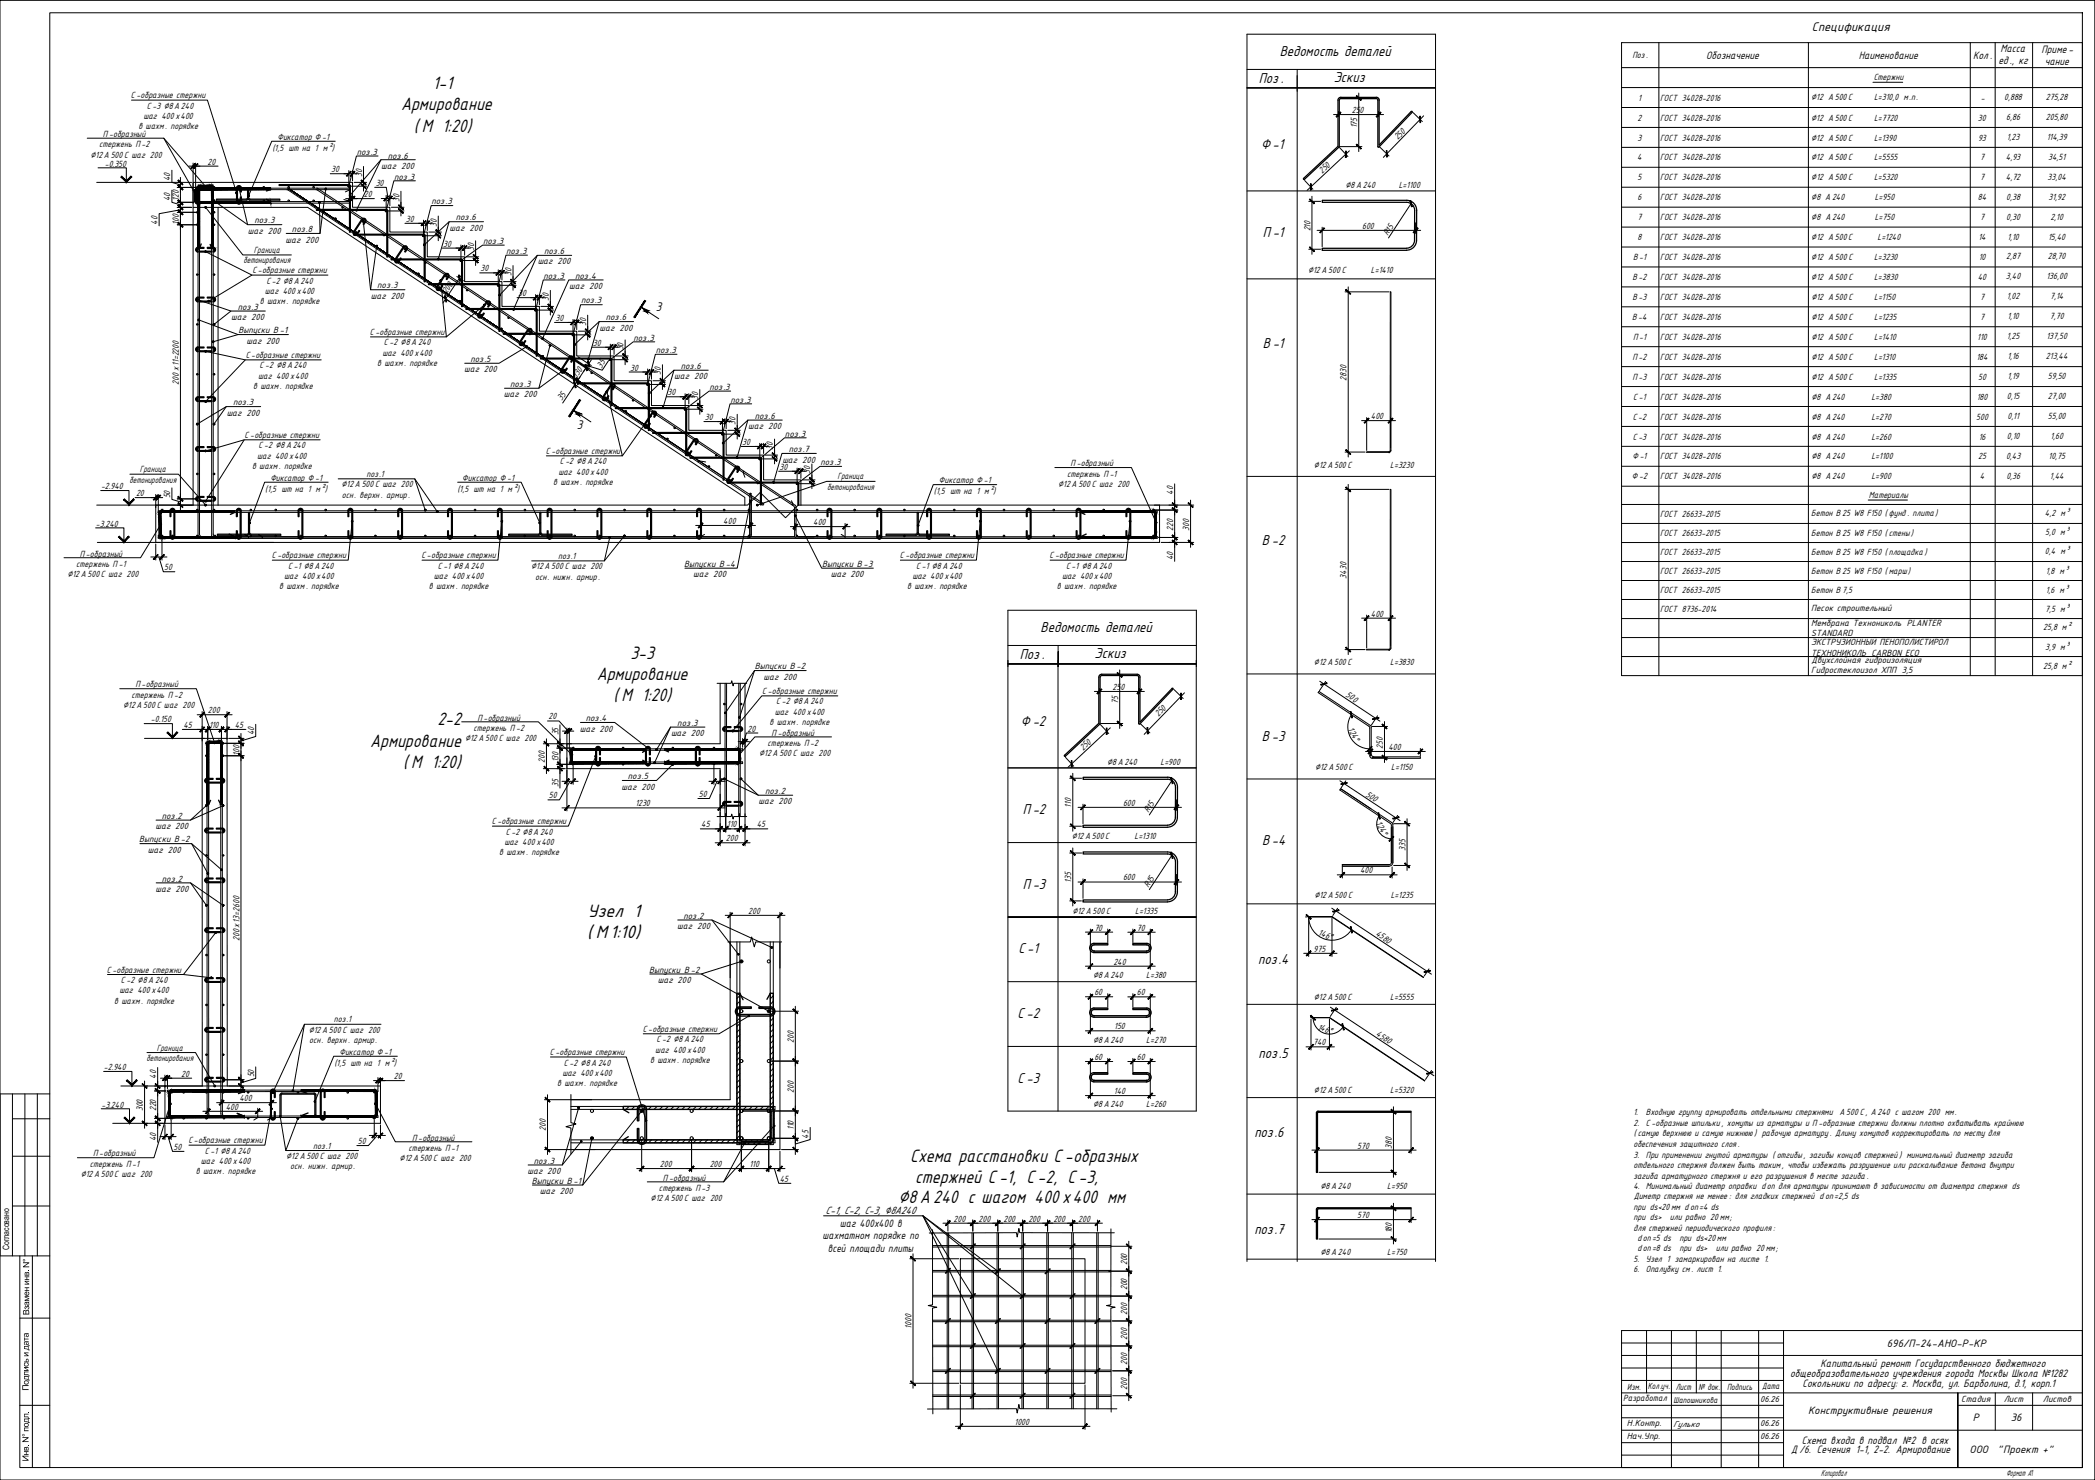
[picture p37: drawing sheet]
<svg xmlns="http://www.w3.org/2000/svg" width="841mm" height="594mm" viewBox="0 0 841 594" stroke-linecap="round" stroke-linejoin="round" font-family="sans-serif">
<defs><g id="words">
<g font-size="8">
<text x="173.8" y="35.8">1-1</text>
<text x="161" y="44.3">Армирование</text>
<text x="166.1" y="52.8">( М 1:20)</text>
<text x="253" y="264.5">3-3</text>
<text x="239.5" y="273.1">Армирование</text>
<text x="246.2" y="281.6">( М 1:20)</text>
<text x="175.6" y="291.1">2-2</text>
<text x="148.6" y="299.6">Армирование</text>
<text x="161.8" y="308.2">( М 1:20)</text>
<text x="235.8" y="368">Узел 1</text>
<text x="235.7" y="376.6">( М1:10)</text>
<text x="365.4" y="466.4">Схема расстановки С -образных</text>
<text x="367.3" y="474.8">стержней С -1, С-2, С-3,</text>
<text x="360.7" y="483.1">∅8А 240 с шагом 400 х400 мм</text>
</g>
<g font-size="6.4">
<text x="513.7" y="22.6">Ведомость деталей</text>
<text x="505.3" y="33.4">Поз .</text>
<text x="535.4" y="33">Эскиз</text>
<text x="506.2" y="59.7">Ф-1</text>
<text x="507" y="95.1">П-1</text>
<text x="507" y="139.5">В-1</text>
<text x="506.6" y="218.8">В -2</text>
<text x="417.7" y="253.8">Ведомость деталей</text>
<text x="409.4" y="264.6">Поз .</text>
<text x="439.4" y="264.2">Эскиз</text>
<text x="409.9" y="291.2">Ф -2</text>
<text x="506.6" y="297.3">В -3</text>
<text x="410.6" y="326.7">П-2</text>
<text x="506.6" y="339.1">В -4</text>
<text x="410.6" y="356.7">П-3</text>
<text x="408.8" y="382.7">С -1</text>
<text x="505.1" y="387.1">поз.4</text>
<text x="408.5" y="408.6">С -2</text>
<text x="505.2" y="424.5">поз.5</text>
<text x="408.5" y="434.6">С -3</text>
<text x="503.6" y="456.6">поз.6</text>
<text x="503.6" y="495.3">поз.7</text>
</g>
<g font-size="5.6">
<text x="727.4" y="12.3">Спецификация</text>
<text x="263.3" y="124.7">3</text>
<text x="231.6" y="172.2">3</text>
</g>
<g font-size="4.8">
<text x="685" y="23.6">Обозначение</text>
<text x="746.2" y="23.6">Наименование</text>
<text x="792.1" y="23.6">Кол.</text>
<text x="803.1" y="20.8">Масса</text>
<text x="819.6" y="21.1">Приме-</text>
<text x="802.3" y="25.8">ед., кг</text>
<text x="820.8" y="26.1">чание</text>
<text x="730.9" y="548.8">Капитальный ремонт Государственного бюджетного</text>
<text x="718.6" y="552.8">общеобразовательного учреждения города Москвы Школа №1282</text>
<text x="723.6" y="556.8">Сокольники по адресу: г. Москва, ул. Барболина, д.1, корп.1</text>
<text x="723.3" y="579.6">Схема входа в подвал №2 в осях</text>
<text x="719.1" y="583.4">Д /6. Сечения 1-1, 2-2. Армирование</text>
</g>
<g font-size="4.7">
<text x="331.4" y="487.4">С-1, С-2, С-3, ∅8А240</text>
<text x="330.2" y="497.4">шахматном порядке по</text>
<text x="337.1" y="492.4">шаг 400х400 в</text>
<text x="332.3" y="502.4">всей площади плиты</text>
<text x="757.5" y="540.6">696/П-24-АНО-Р-КР</text>
<text x="725.8" y="567.7">Конструктивные решения</text>
<text x="791.9" y="570.6">Р</text>
<text x="807.3" y="570.6">36</text>
<text x="790.7" y="583.1">ООО</text>
<text x="801.8" y="583.1">&quot;Проект +&quot;</text>
</g>
<g font-size="4">
<text x="655.3" y="23.4">Поз.</text>
<text x="752.2" y="32">Стержни</text>
<text x="52.6" y="39.4">С-образные стержни</text>
<text x="657.6" y="40.4">1</text>
<text x="666.4" y="40.4">ГОСТ 34028-2016</text>
<text x="727.1" y="40.1">∅12 А500 С</text>
<text x="752.3" y="40.1">L=310,0 м.п.</text>
<text x="795.1" y="40.4">-</text>
<text x="804.6" y="40.1">0,888</text>
<text x="821.3" y="40.1">275,28</text>
<text x="57.6" y="47.8">шаг 400х400</text>
<text x="59" y="43.6">С -3 ∅8А240</text>
<text x="542.7" y="45.4">250</text>
<text x="55.5" y="52">в шахм. порядке</text>
<text x="544.8" y="51.6" transform="rotate(-90 544.8 51.6)">175</text>
<text x="657.3" y="48.4">2</text>
<text x="666.4" y="48.4">ГОСТ 34028-2016</text>
<text x="727.1" y="48.4">∅12 А500 С</text>
<text x="752.3" y="48.4">L=7720</text>
<text x="794.1" y="48.4">30</text>
<text x="805.4" y="48.1">6,86</text>
<text x="821.3" y="48.1">205,80</text>
<text x="39.8" y="59.2">стержень П-2</text>
<text x="41.3" y="55">П -образный</text>
<text x="111.4" y="56.2">Фиксатор Ф -1</text>
<text x="561.1" y="56.4" transform="rotate(-46 561.1 56.4)">250</text>
<text x="657.3" y="56.4">3</text>
<text x="666.4" y="56.4">ГОСТ 34028-2016</text>
<text x="727.1" y="56.4">∅12 А500 С</text>
<text x="752.3" y="56.4">L=1390</text>
<text x="794.1" y="56.4">93</text>
<text x="805.6" y="56.1">1,23</text>
<text x="821.7" y="56.1">114,39</text>
<text x="36.4" y="63.3">∅12А 500 С шаг 200</text>
<text x="109.3" y="60.5">(1,5 шт на 1 м²)</text>
<text x="143.3" y="62.1">поз.3</text>
<text x="155.7" y="63.6">поз.6</text>
<text x="657.2" y="64.4">4</text>
<text x="666.4" y="64.4">ГОСТ 34028-2016</text>
<text x="727.1" y="64.4">∅12 А500 С</text>
<text x="752.3" y="64.4">L=5555</text>
<text x="794.9" y="64.4">7</text>
<text x="805.3" y="64.1">4,93</text>
<text x="822.2" y="64.1">34,51</text>
<text x="42.1" y="66.9">-0.350</text>
<text x="83.3" y="66.1">20</text>
<text x="133" y="69.1">30</text>
<text x="145.3" y="71" transform="rotate(-90 145.3 71)">30</text>
<text x="153.1" y="67.8">шаг 200</text>
<text x="530.8" y="69.9" transform="rotate(-44 530.8 69.9)">250</text>
<text x="68.4" y="72.8" transform="rotate(-90 68.4 72.8)">40</text>
<text x="150.8" y="74.6">30</text>
<text x="158.2" y="72.1">поз.3</text>
<text x="540.1" y="75.3">∅8 А 240</text>
<text x="561.5" y="75.3">L=1100</text>
<text x="657.3" y="72.4">5</text>
<text x="666.4" y="72.4">ГОСТ 34028-2016</text>
<text x="727.1" y="72.4">∅12 А500 С</text>
<text x="752.3" y="72.4">L=5320</text>
<text x="794.9" y="72.4">7</text>
<text x="805.3" y="72.2">4,72</text>
<text x="822" y="72.2">33,04</text>
<text x="68.4" y="80.8" transform="rotate(-90 68.4 80.8)">40</text>
<text x="71.8" y="80.7" transform="rotate(-90 71.8 80.7)">120</text>
<text x="146.1" y="79.1">20</text>
<text x="160.3" y="81" transform="rotate(-90 160.3 81)">30</text>
<text x="173.3" y="82">поз.3</text>
<text x="657.3" y="80.4">6</text>
<text x="666.4" y="80.4">ГОСТ 34028-2016</text>
<text x="727.1" y="80.4">∅8 А 240</text>
<text x="752.6" y="80.4">L=950</text>
<text x="794" y="80.4">84</text>
<text x="805.4" y="80.2">0,38</text>
<text x="822.3" y="80.2">31,92</text>
<text x="102.1" y="89.7">поз.3</text>
<text x="163" y="89">30</text>
<text x="183" y="88.5">поз.6</text>
<text x="657.3" y="88.4">7</text>
<text x="666.4" y="88.4">ГОСТ 34028-2016</text>
<text x="727.1" y="88.4">∅8 А 240</text>
<text x="752.6" y="88.4">L=750</text>
<text x="794.9" y="88.4">7</text>
<text x="805.4" y="88.2">0,30</text>
<text x="823.1" y="88.2">2,10</text>
<text x="63.2" y="90.2" transform="rotate(-90 63.2 90.2)">40</text>
<text x="71.8" y="90.2" transform="rotate(-90 71.8 90.2)">100</text>
<text x="99.5" y="93.9">шаг 200</text>
<text x="117.2" y="93.2">поз.8</text>
<text x="175.3" y="90.9" transform="rotate(-90 175.3 90.9)">30</text>
<text x="180.5" y="92.7">шаг 200</text>
<text x="526" y="92.9" transform="rotate(-90 526 92.9)">210</text>
<text x="546.8" y="91.8">600</text>
<text x="557.1" y="94.8" transform="rotate(-56 557.1 94.8)">R15</text>
<text x="101.9" y="101.6">Граница</text>
<text x="114.6" y="97.4">шаг 200</text>
<text x="178" y="98.9">30</text>
<text x="190.3" y="100.9" transform="rotate(-90 190.3 100.9)">30</text>
<text x="193.9" y="97.9">поз.3</text>
<text x="203.2" y="101.9">поз.3</text>
<text x="218.4" y="102">поз.6</text>
<text x="657.3" y="96.4">8</text>
<text x="666.4" y="96.4">ГОСТ 34028-2016</text>
<text x="727.1" y="96.4">∅12 А500 С</text>
<text x="753.7" y="96.4">L=1240</text>
<text x="794.2" y="96.4">14</text>
<text x="805.8" y="96.2">1,10</text>
<text x="822.2" y="96.2">15,40</text>
<text x="97.7" y="105.7">бетонирования</text>
<text x="215.9" y="106.1">шаг 200</text>
<text x="655.6" y="104.4">В-1</text>
<text x="666.4" y="104.4">ГОСТ 34028-2016</text>
<text x="727.1" y="104.4">∅12 А500 С</text>
<text x="752.3" y="104.4">L=3230</text>
<text x="794.3" y="104.4">10</text>
<text x="805.4" y="104.2">2,87</text>
<text x="822.1" y="104.2">28,70</text>
<text x="101.3" y="109.7">С-образные стержни</text>
<text x="106.9" y="113.8">С-2 ∅8А 240</text>
<text x="193" y="108.9">30</text>
<text x="205.3" y="110.8" transform="rotate(-90 205.3 110.8)">30</text>
<text x="218.2" y="111.9">поз.3</text>
<text x="230.9" y="111.9">поз.4</text>
<text x="525.1" y="109.6">∅12А 500 С</text>
<text x="550.3" y="109.6">L=1410</text>
<text x="655.3" y="112.4">В -2</text>
<text x="666.4" y="112.4">ГОСТ 34028-2016</text>
<text x="727.1" y="112.4">∅12 А500 С</text>
<text x="752.3" y="112.4">L=3830</text>
<text x="794" y="112.4">40</text>
<text x="805.3" y="112.2">3,40</text>
<text x="821.5" y="112.2">136,00</text>
<text x="106.3" y="118">шаг 400 х400</text>
<text x="148.9" y="119.9">шаг 200</text>
<text x="151.5" y="115.8">поз.3</text>
<text x="179.3" y="118.2" transform="rotate(-56 179.3 118.2)">200</text>
<text x="208" y="118.8">30</text>
<text x="228.5" y="116">шаг 200</text>
<text x="95.4" y="124.3">поз.3</text>
<text x="104.3" y="122.1">в шахм. порядке</text>
<text x="220.3" y="120.8" transform="rotate(-90 220.3 120.8)">30</text>
<text x="233.3" y="121.8">поз.3</text>
<text x="655.3" y="120.4">В -3</text>
<text x="666.4" y="120.4">ГОСТ 34028-2016</text>
<text x="727.1" y="120.4">∅12 А500 С</text>
<text x="752.3" y="120.4">L=1150</text>
<text x="794.9" y="120.4">7</text>
<text x="805.6" y="120.2">1,02</text>
<text x="823" y="120.2">7,14</text>
<text x="92.8" y="128.5">шаг 200</text>
<text x="223" y="128.8">30</text>
<text x="235.3" y="130.7" transform="rotate(-90 235.3 130.7)">30</text>
<text x="243.2" y="128.6">поз.6</text>
<text x="655.2" y="128.4">В-4</text>
<text x="666.4" y="128.4">ГОСТ 34028-2016</text>
<text x="727.2" y="128.4">∅12 А500 С</text>
<text x="752.3" y="128.4">L=1235</text>
<text x="794.9" y="128.4">7</text>
<text x="805.8" y="128.2">1,10</text>
<text x="822.9" y="128.2">7,70</text>
<text x="95.7" y="133.8">Выпуски В-1</text>
<text x="98.9" y="138">шаг 200</text>
<text x="148.5" y="134.5">С-образные стержни</text>
<text x="240.7" y="132.8">шаг 200</text>
<text x="254.3" y="136.7">поз.3</text>
<text x="655.6" y="136.4">П-1</text>
<text x="666.4" y="136.4">ГОСТ 34028-2016</text>
<text x="727.2" y="136.4">∅12 А500 С</text>
<text x="752.3" y="136.4">L=1410</text>
<text x="793.7" y="136.4">110</text>
<text x="805.6" y="136.2">1,25</text>
<text x="821.6" y="136.2">137,50</text>
<text x="98.6" y="143.7">С-образные стержни</text>
<text x="153.5" y="142.8">шаг 400 х400</text>
<text x="154.1" y="138.7">С-2 ∅8А 240</text>
<text x="238" y="138.8">30</text>
<text x="250.3" y="140.7" transform="rotate(-90 250.3 140.7)">30</text>
<text x="263.2" y="141.7">поз.3</text>
<text x="104.2" y="147.9">С-2 ∅8 А240</text>
<text x="151.5" y="147">в шахм. порядке</text>
<text x="186.3" y="149.5">шаг 200</text>
<text x="188.9" y="145.3">поз.5</text>
<text x="241.5" y="147.9" transform="rotate(-57 241.5 147.9)">35</text>
<text x="253" y="148.7">30</text>
<text x="273.3" y="148.1">поз.6</text>
<text x="655.3" y="144.4">П -2</text>
<text x="666.4" y="144.4">ГОСТ 34028-2016</text>
<text x="727.2" y="144.4">∅12 А500 С</text>
<text x="752.3" y="144.4">L=1310</text>
<text x="793.4" y="144.4">184</text>
<text x="805.9" y="144.2">1,16</text>
<text x="821.3" y="144.2">213,44</text>
<text x="71.8" y="154.4" transform="rotate(-90 71.8 154.4)">200 х11=2200</text>
<text x="103.7" y="152">шаг 400 х400</text>
<text x="204.9" y="155.3">поз.3</text>
<text x="231.6" y="151.9" transform="rotate(-57 231.6 151.9)">130</text>
<text x="265.3" y="150.6" transform="rotate(-90 265.3 150.6)">30</text>
<text x="270.7" y="152.3">шаг 200</text>
<text x="540.6" y="152.8" transform="rotate(-90 540.6 152.8)">2830</text>
<text x="655.3" y="152.4">П -3</text>
<text x="666.5" y="152.4">ГОСТ 34028-2016</text>
<text x="727.2" y="152.4">∅12 А500 С</text>
<text x="752.3" y="152.4">L=1335</text>
<text x="794.1" y="152.4">50</text>
<text x="805.9" y="152.2">1,19</text>
<text x="822.1" y="152.2">59,50</text>
<text x="101.6" y="156.2">в шахм. порядке</text>
<text x="202.3" y="159.5">шаг 200</text>
<text x="225.6" y="161.1" transform="rotate(-57 225.6 161.1)">35</text>
<text x="268" y="158.7">30</text>
<text x="280.3" y="160.6" transform="rotate(-90 280.3 160.6)">30</text>
<text x="284.8" y="156.5">поз.3</text>
<text x="293.2" y="161.6">поз.3</text>
<text x="655.7" y="160.4">С-1</text>
<text x="666.5" y="160.4">ГОСТ 34028-2016</text>
<text x="727.2" y="160.4">∅8 А 240</text>
<text x="751.2" y="160.4">L=380</text>
<text x="793.5" y="160.4">180</text>
<text x="805.6" y="160.2">0,15</text>
<text x="822.1" y="160.2">27,00</text>
<text x="91" y="166.9">шаг 200</text>
<text x="93.6" y="162.7">поз.3</text>
<text x="283" y="168.6">30</text>
<text x="295.3" y="170.5" transform="rotate(-90 295.3 170.5)">30</text>
<text x="300.4" y="172.3">шаг 200</text>
<text x="303" y="168.1">поз.6</text>
<text x="550.3" y="168.2">400</text>
<text x="655.5" y="168.4">С-2</text>
<text x="666.5" y="168.4">ГОСТ 34028-2016</text>
<text x="727.2" y="168.4">∅8 А 240</text>
<text x="751.3" y="168.4">L=270</text>
<text x="793.3" y="168.4">500</text>
<text x="805.9" y="168.2">0,11</text>
<text x="822.1" y="168.2">55,00</text>
<text x="98.2" y="175.8">С-образные стержни</text>
<text x="103.8" y="180">С-2 ∅8 А240</text>
<text x="298" y="178.6">30</text>
<text x="315.1" y="175.3">поз.3</text>
<text x="655.5" y="176.4">С-3</text>
<text x="666.5" y="176.4">ГОСТ 34028-2016</text>
<text x="727.2" y="176.4">∅8 А 240</text>
<text x="751.3" y="176.4">L=260</text>
<text x="794.3" y="176.4">16</text>
<text x="805.7" y="176.2">0,10</text>
<text x="823.1" y="176.2">1,60</text>
<text x="103.3" y="184.2">шаг 400 х400</text>
<text x="219.1" y="182.2">С-образные стержни</text>
<text x="310.3" y="180.5" transform="rotate(-90 310.3 180.5)">30</text>
<text x="314.1" y="185.7">шаг 200</text>
<text x="316.7" y="181.5">поз.7</text>
<text x="655.3" y="184.4">Ф-1</text>
<text x="666.5" y="184.4">ГОСТ 34028-2016</text>
<text x="727.2" y="184.4">∅8 А 240</text>
<text x="751.3" y="184.4">L=1100</text>
<text x="794.1" y="184.4">25</text>
<text x="805.3" y="184.2">0,43</text>
<text x="822.4" y="184.2">10,75</text>
<text x="56.2" y="189.6">Граница</text>
<text x="101.2" y="188.3">в шахм. порядке</text>
<text x="147.2" y="191.4">поз.1</text>
<text x="224.2" y="190.6">шаг 400 х400</text>
<text x="224.7" y="186.4">С-2 ∅8 А240</text>
<text x="313" y="188.5">30</text>
<text x="325.3" y="190.4" transform="rotate(-90 325.3 190.4)">30</text>
<text x="329.4" y="186.7">поз.3</text>
<text x="428.4" y="191.4">стержень П -1</text>
<text x="429.8" y="187.2">П-образный</text>
<text x="527.5" y="187.7">∅12А 500С</text>
<text x="558.1" y="187.7">L=3230</text>
<text x="40.6" y="196.4">-2.940</text>
<text x="51.9" y="193.8">бетонирования</text>
<text x="106.5" y="197.4">(1,5 шт на 1 м²)</text>
<text x="108.5" y="193.1">Фиксатор Ф -1</text>
<text x="137.1" y="195.6">∅12А 500С шаг 200</text>
<text x="183.6" y="197.4">(1,5 шт на 1 м²)</text>
<text x="185.6" y="193.1">Фиксатор Ф -1</text>
<text x="222.1" y="194.7">в шахм. порядке</text>
<text x="332.1" y="196.6">бетонирования</text>
<text x="336.3" y="192.5">Граница</text>
<text x="376.9" y="194">Фиксатор Ф -1</text>
<text x="424.8" y="195.5">∅12А 500С шаг 200</text>
<text x="655.1" y="192.4">Ф-2</text>
<text x="666.5" y="192.4">ГОСТ 34028-2016</text>
<text x="727.2" y="192.4">∅8 А 240</text>
<text x="751.3" y="192.4">L=900</text>
<text x="794.8" y="192.4">4</text>
<text x="805.4" y="192.2">0,36</text>
<text x="822.9" y="192.2">1,44</text>
<text x="54.6" y="199.1">20</text>
<text x="68.4" y="200.1" transform="rotate(-90 68.4 200.1)">50</text>
<text x="137.2" y="199.8">осн. верхн . армир.</text>
<text x="374.9" y="198.3">(1,5 шт на 1 м²)</text>
<text x="470.9" y="198.7" transform="rotate(-90 470.9 198.7)">40</text>
<text x="750.2" y="199.7">Материалы</text>
<text x="666.4" y="207.6">ГОСТ 26633-2015</text>
<text x="727.1" y="207.3">Бетон В 25 W8 F150 ( фунд . плита)</text>
<text x="820.9" y="207.3">4,2 м³</text>
<text x="38.5" y="211.4">-3.240</text>
<text x="290.4" y="210.3">400</text>
<text x="326.5" y="210.7">400</text>
<text x="470.9" y="213" transform="rotate(-90 470.9 213)">220</text>
<text x="477.4" y="213" transform="rotate(-90 477.4 213)">300</text>
<text x="666.4" y="215.2">ГОСТ 26633-2015</text>
<text x="727.1" y="215.2">Бетон В 25 W8 F150 ( стены)</text>
<text x="821.1" y="214.9">5,0 м³</text>
<text x="30.6" y="227.6">стержень П -1</text>
<text x="32" y="223.4">П-образный</text>
<text x="109.1" y="224.1">С-образные стержни</text>
<text x="169.2" y="224.1">С-образные стержни</text>
<text x="224.1" y="224.4">поз.1</text>
<text x="274.7" y="227.6">Выпуски В -4</text>
<text x="330" y="227.6">Выпуски В -3</text>
<text x="361.2" y="224.1">С-образные стержни</text>
<text x="421.3" y="224.1">С-образные стержни</text>
<text x="470.9" y="224.9" transform="rotate(-90 470.9 224.9)">40</text>
<text x="666.4" y="222.8">ГОСТ 26633-2015</text>
<text x="727.1" y="222.8">Бетон В 25 W8 F150 ( площадка)</text>
<text x="820.9" y="222.6">0,4 м³</text>
<text x="27" y="231.7">∅12А 500С шаг 200</text>
<text x="66" y="228.9">50</text>
<text x="114.1" y="232.4">шаг 400х400</text>
<text x="115.7" y="228.3">С -1 ∅8А 240</text>
<text x="174.2" y="232.4">шаг 400 х400</text>
<text x="175.8" y="228.3">С -1 ∅8А 240</text>
<text x="213.2" y="228.5">∅12А 500С шаг 200</text>
<text x="214.8" y="232.7">осн. нижн. армир.</text>
<text x="278.3" y="231.7">шаг 200</text>
<text x="333.5" y="231.7">шаг 200</text>
<text x="366.3" y="232.4">шаг 400 х400</text>
<text x="367.8" y="228.3">С -1 ∅8 А 240</text>
<text x="426.3" y="232.4">шаг 400х400</text>
<text x="427.9" y="228.3">С -1 ∅8 А240</text>
<text x="540.6" y="232.2" transform="rotate(-90 540.6 232.2)">3430</text>
<text x="666.4" y="230.5">ГОСТ 26633-2015</text>
<text x="727.1" y="230.2">Бетон В 25 W8 F150 ( марш)</text>
<text x="821.3" y="230.2">1,8 м³</text>
<text x="112.1" y="236.6">в шахм. порядке</text>
<text x="172.1" y="236.6">в шахм. порядке</text>
<text x="364.2" y="236.6">в шахм. порядке</text>
<text x="424.3" y="236.6">в шахм. порядке</text>
<text x="666.4" y="238.1">ГОСТ 26633-2015</text>
<text x="727.1" y="237.8">Бетон В 7,5</text>
<text x="821.3" y="237.8">1,6 м³</text>
<text x="666.4" y="245.7">ГОСТ 8736-2014</text>
<text x="727.1" y="245.3">Песок строительный</text>
<text x="821.1" y="245.5">7,5 м³</text>
<text x="550.3" y="247.5">400</text>
<text x="727.1" y="251.3">Мембрана Технониколь PLANTER</text>
<text x="727.1" y="255.5">STANDARD</text>
<text x="820.2" y="253.1">25,8 м²</text>
<text x="727.1" y="258.9">ЭКСТРУЗИОННЫЙ ПЕНОПОЛИСТИРОЛ</text>
<text x="727.1" y="263.3">ТЕХНОНИКОЛЬ CARBON ECO</text>
<text x="821.1" y="260.7">3,9 м³</text>
<text x="303.1" y="268.7">Выпуски В -2</text>
<text x="434.2" y="264.6">∅8 А240</text>
<text x="527.5" y="267">∅12А 500С</text>
<text x="558.1" y="267">L=3830</text>
<text x="727.2" y="266.2">Двухслойная гидроизоляция</text>
<text x="820.2" y="268.4">25,8 м²</text>
<text x="54.4" y="275.9">П-образный</text>
<text x="306.5" y="272.9">шаг 200</text>
<text x="727.1" y="270.3">Гидростеклоизол ХПП 3,5</text>
<text x="52.8" y="280.1">стержень П -2</text>
<text x="306" y="278.6">С-образные стержни</text>
<text x="446.7" y="276.9">250</text>
<text x="540" y="279.5" transform="rotate(34 540 279.5)">500</text>
<text x="49.4" y="284.3">∅12А 500С шаг 200</text>
<text x="83.5" y="286.3">200</text>
<text x="311" y="286.9">шаг 400 х400</text>
<text x="311.6" y="282.7">С-2 ∅8А 240</text>
<text x="448.9" y="282.6" transform="rotate(-90 448.9 282.6)">75</text>
<text x="465.1" y="287.9" transform="rotate(-46 465.1 287.9)">250</text>
<text x="60.6" y="290">-0.150</text>
<text x="73.6" y="292.2">45</text>
<text x="83.9" y="292.2">110</text>
<text x="94.3" y="292.2">45</text>
<text x="190.1" y="293.4">стержень П -2</text>
<text x="191.7" y="289.2">П-образный</text>
<text x="220.2" y="288.8">20</text>
<text x="232.8" y="293.6">шаг 200</text>
<text x="235.2" y="289.5">поз.4</text>
<text x="271.9" y="291.4">поз.3</text>
<text x="300.1" y="293.6">20</text>
<text x="309" y="291.1">в шахм. порядке</text>
<text x="541.1" y="292.7" transform="rotate(62 541.1 292.7)">124°</text>
<text x="102" y="295.2" transform="rotate(-90 102 295.2)">40</text>
<text x="186.7" y="297.6">∅12 А500 С шаг 200</text>
<text x="224.2" y="295.2" transform="rotate(-90 224.2 295.2)">35</text>
<text x="269.4" y="295.5">шаг 200</text>
<text x="308.1" y="299.5">стержень П -2</text>
<text x="309.8" y="295.3">П-образный</text>
<text x="96.1" y="303.4" transform="rotate(-90 96.1 303.4)">100</text>
<text x="224.2" y="306" transform="rotate(-90 224.2 306)">130</text>
<text x="304.8" y="303.6">∅12А 500С шаг 200</text>
<text x="434.8" y="301.5" transform="rotate(-43 434.8 301.5)">250</text>
<text x="555.2" y="300.5" transform="rotate(-90 555.2 300.5)">250</text>
<text x="557.4" y="301">400</text>
<text x="218.7" y="306.3" transform="rotate(-90 218.7 306.3)">200</text>
<text x="444.5" y="306.9">∅8 А 240</text>
<text x="465.8" y="306.9">L=900</text>
<text x="527.9" y="309.2">∅12 А 500С</text>
<text x="558.5" y="309.2">L=1150</text>
<text x="224.2" y="315.9" transform="rotate(-90 224.2 315.9)">35</text>
<text x="249.6" y="316.9">шаг 200</text>
<text x="252.1" y="312.8">поз.5</text>
<text x="220.4" y="320.4">50</text>
<text x="255.1" y="323.7">1230</text>
<text x="280.5" y="319.9">50</text>
<text x="304.5" y="322.8">шаг 200</text>
<text x="307.1" y="318.7">поз.2</text>
<text x="450.8" y="323.4">600</text>
<text x="548" y="319.4" transform="rotate(33 548 319.4)">500</text>
<text x="65" y="328.7">поз.2</text>
<text x="430.1" y="324.3" transform="rotate(-90 430.1 324.3)">110</text>
<text x="461.1" y="326.4" transform="rotate(-56 461.1 326.4)">R15</text>
<text x="62.4" y="332.9">шаг 200</text>
<text x="197.4" y="330.8">С-образные стержни</text>
<text x="203.1" y="335">С-2 ∅8А 240</text>
<text x="281.5" y="332.1">45</text>
<text x="291.8" y="332.1">110</text>
<text x="303.8" y="332.1">45</text>
<text x="552.4" y="330.4" transform="rotate(62 552.4 330.4)">124°</text>
<text x="55.9" y="338.1">Выпуски В -2</text>
<text x="202.5" y="339.2">шаг 400 х400</text>
<text x="291.4" y="337.7">200</text>
<text x="430.2" y="336.9">∅12А 500С</text>
<text x="455.4" y="336.9">L=1310</text>
<text x="564.3" y="341.7" transform="rotate(-90 564.3 341.7)">335</text>
<text x="59.4" y="342.3">шаг 200</text>
<text x="200.4" y="343.4">в шахм. порядке</text>
<text x="65" y="353.9">поз.2</text>
<text x="450.8" y="353.4">600</text>
<text x="546" y="350.6">400</text>
<text x="62.4" y="358">шаг 200</text>
<text x="430.1" y="354.5" transform="rotate(-90 430.1 354.5)">135</text>
<text x="461.1" y="356.4" transform="rotate(-56 461.1 356.4)">R15</text>
<text x="527.7" y="360.4">∅12 А500 С</text>
<text x="558.3" y="360.4">L=1235</text>
<text x="274.4" y="368.8">поз.2</text>
<text x="300.4" y="366.8">200</text>
<text x="430.5" y="367">∅12 А500 С</text>
<text x="455.7" y="367">L=1335</text>
<text x="96.1" y="377.8" transform="rotate(-90 96.1 377.8)">200 х13=2600</text>
<text x="271.8" y="373">шаг 200</text>
<text x="439.3" y="373.5">70</text>
<text x="456.4" y="373.6">70</text>
<text x="529" y="375.5" transform="rotate(17 529 375.5)">146°</text>
<text x="552" y="375.3" transform="rotate(33 552 375.3)">4580</text>
<text x="527.3" y="382.1">975</text>
<text x="447" y="387.2">240</text>
<text x="42.9" y="390.4">С-образные стержни</text>
<text x="48.5" y="394.6">С-2 ∅8А 240</text>
<text x="260.6" y="390.5">Выпуски В -2</text>
<text x="264.1" y="394.6">шаг 200</text>
<text x="438.8" y="392.6">∅8А 240</text>
<text x="460.2" y="392.6">L=380</text>
<text x="47.9" y="398.8">шаг 400 х400</text>
<text x="439.3" y="399.5">60</text>
<text x="456.4" y="399.5">60</text>
<text x="527.5" y="401.3">∅12А 500С</text>
<text x="558.1" y="401.3">L=5555</text>
<text x="45.9" y="402.9">в шахм. порядке</text>
<text x="134" y="410.4">поз.1</text>
<text x="447.3" y="413.2">150</text>
<text x="528.8" y="413.3" transform="rotate(17 528.8 413.3)">146°</text>
<text x="123.9" y="414.6">∅12 А500 С шаг 200</text>
<text x="124.1" y="418.7">осн. верхн . армир.</text>
<text x="258" y="414.2">С-образные стержни</text>
<text x="263.6" y="418.4">С-2 ∅8 А240</text>
<text x="318.7" y="418.6" transform="rotate(-90 318.7 418.6)">200</text>
<text x="438.8" y="418.6">∅8А 240</text>
<text x="460.2" y="418.6">L=270</text>
<text x="527.2" y="419.6">740</text>
<text x="552.2" y="415.6" transform="rotate(33 552.2 415.6)">4580</text>
<text x="58.8" y="425.9">бетонирования</text>
<text x="63" y="421.7">Граница</text>
<text x="136.3" y="423.5">Фиксатор Ф -1</text>
<text x="220.8" y="423.5">С-образные стержни</text>
<text x="263.1" y="422.6">шаг 400 х400</text>
<text x="439.3" y="425.5">60</text>
<text x="456.4" y="425.5">60</text>
<text x="41.7" y="429.6">-2.940</text>
<text x="134.2" y="427.8">(1,5 шт на 1 м²)</text>
<text x="225.8" y="431.9">шаг 400 х400</text>
<text x="226.4" y="427.7">С-2 ∅8А 240</text>
<text x="261" y="426.7">в шахм. порядке</text>
<text x="62.7" y="433" transform="rotate(-90 62.7 433)">40</text>
<text x="72.8" y="432.2">20</text>
<text x="102" y="432.5" transform="rotate(-90 102 432.5)">50</text>
<text x="158.2" y="433.2">20</text>
<text x="223.7" y="436">в шахм. порядке</text>
<text x="96.1" y="442">400</text>
<text x="318.7" y="438.6" transform="rotate(-90 318.7 438.6)">200</text>
<text x="447.2" y="439.1">140</text>
<text x="527.5" y="438.7">∅12А 500С</text>
<text x="558.1" y="438.7">L=5320</text>
<text x="40.7" y="444.6">-3.240</text>
<text x="57.4" y="446.1" transform="rotate(-90 57.4 446.1)">300</text>
<text x="62.7" y="446.1" transform="rotate(-90 62.7 446.1)">220</text>
<text x="90.6" y="445.4">400</text>
<text x="438.8" y="444.5">∅8А 240</text>
<text x="460.2" y="444.5">L=260</text>
<text x="655.7" y="447.6">1.</text>
<text x="660.7" y="447.6">Входную группу армировать отдельными стержнями А 500 С, А240 с шагом 200 мм.</text>
<text x="219.2" y="454.1" transform="rotate(-90 219.2 454.1)">200</text>
<text x="318.7" y="453.7" transform="rotate(-90 318.7 453.7)">110</text>
<text x="655.7" y="451.8">2. С-образные шпильки, хомуты из арматуры и П -образные стержни должны плотно охватывать крайнюю</text>
<text x="62.7" y="458.1" transform="rotate(-90 62.7 458.1)">40</text>
<text x="69.6" y="461.5">50</text>
<text x="75.6" y="458.9">С-образные стержни</text>
<text x="125.7" y="461.1">поз.1</text>
<text x="143.7" y="459.2">50</text>
<text x="164" y="462">стержень П -1</text>
<text x="165.4" y="457.8">П -образный</text>
<text x="324.6" y="457" transform="rotate(-90 324.6 457)">45</text>
<text x="544.9" y="461.1">570</text>
<text x="558.8" y="461.1" transform="rotate(-90 558.8 461.1)">380</text>
<text x="655.7" y="460.4">обеспечения защитного слоя .</text>
<text x="655.8" y="456.1">( самую верхнюю и самую нижнюю ) рабочую арматуру . Длину хомутов корректировать по месту для</text>
<text x="37.4" y="464.2">П-образный</text>
<text x="80.6" y="467.2">шаг 400х400</text>
<text x="82.3" y="463.1">С -1 ∅8А 240</text>
<text x="114.9" y="465.2">∅12 А 500С шаг 200</text>
<text x="160.4" y="466.1">∅12 А500 С шаг 200</text>
<text x="214.3" y="467.1">поз.3</text>
<text x="655.7" y="464.7">3. При применении гнутой арматуры ( отгибы, загибы концов стержней ) минимальный диаметр загиба</text>
<text x="32.4" y="472.5">∅12А 500С шаг 200</text>
<text x="36" y="468.4">стержень П-1</text>
<text x="78.6" y="471.4">в шахм. порядке</text>
<text x="116.5" y="469.4">осн. нижн. армир.</text>
<text x="211.8" y="471.3">шаг 200</text>
<text x="264.9" y="468.4">200</text>
<text x="266.1" y="473.9">П-образный</text>
<text x="284.9" y="468.4">200</text>
<text x="300.9" y="468.4">110</text>
<text x="655.8" y="469">отдельного стержня должен быть таким , чтобы избежать разрушение или раскалывание бетона внутри</text>
<text x="655.8" y="473.2">загиба арматурного стержня и его разрушения в месте загиба .</text>
<text x="213.5" y="475.2">Выпуски В-1</text>
<text x="216.7" y="479.4">шаг 200</text>
<text x="264.5" y="478.1">стержень П -3</text>
<text x="313.1" y="474.4">45</text>
<text x="530.1" y="477.4">∅8 А 240</text>
<text x="556.9" y="477.4">L=950</text>
<text x="655.8" y="477.3">4. Минимальный диаметр оправки dоп для арматуры принимают в зависимости от диаметра стержня ds</text>
<text x="261.2" y="482.2">∅12А 500С шаг 200</text>
<text x="655.8" y="485.7">при ds&lt;20мм dоп=4 ds</text>
<text x="655.8" y="481.5">Диметр стержня не менее : для гладких стержней dоп=2,5 ds</text>
<text x="382.8" y="490.4">200</text>
<text x="392.9" y="490.4">200</text>
<text x="402.8" y="490.4">200</text>
<text x="412.8" y="490.4">200</text>
<text x="422.9" y="490.4">200</text>
<text x="432.9" y="490.4">200</text>
<text x="544.9" y="488.9">570</text>
<text x="655.8" y="489.8">при ds&gt;</text>
<text x="670.4" y="489.8">или равно 20 мм;</text>
<text x="558.8" y="495.1" transform="rotate(-90 558.8 495.1)">180</text>
<text x="655.8" y="494">для стержней периодического профиля :</text>
<text x="530.1" y="503.6">∅8 А 240</text>
<text x="556.9" y="503.6">L=750</text>
<text x="657.3" y="498.2">d оп=5 ds</text>
<text x="657.3" y="502.3">dоп=8 ds</text>
<text x="674.2" y="498.2">при ds&lt;20мм</text>
<text x="674.2" y="502.3">при ds&gt;</text>
<text x="688.8" y="502.3">или равно 20 мм;</text>
<text x="452.5" y="507.9" transform="rotate(-90 452.5 507.9)">200</text>
<text x="655.7" y="506.5">5. Узел 1 замаркирован на листе 1.</text>
<text x="655.7" y="510.6">6. Опалубку см . лист 1.</text>
<text x="452.5" y="518" transform="rotate(-90 452.5 518)">200</text>
<text x="452.5" y="528" transform="rotate(-90 452.5 528)">200</text>
<text x="365.9" y="533.5" transform="rotate(-90 365.9 533.5)">1000</text>
<text x="452.5" y="537.9" transform="rotate(-90 452.5 537.9)">200</text>
<text x="452.5" y="548" transform="rotate(-90 452.5 548)">200</text>
<text x="452.5" y="558" transform="rotate(-90 452.5 558)">200</text>
<text x="407.3" y="571.9">1000</text>
</g>
<g font-size="3.9">
<text x="653.2" y="557.8">Изм.</text>
<text x="661.5" y="557.5">Колуч.</text>
<text x="666.2" y="557.5">.</text>
<text x="672.7" y="557.8">Лист</text>
<text x="681.8" y="557.8">№ док.</text>
<text x="693.3" y="557.8">Подпись</text>
<text x="707.4" y="557.7">Дата</text>
<text x="651.6" y="562.5">Разработал</text>
<text x="787.4" y="562.8">Стадия</text>
<text x="804.4" y="562.8">Лист</text>
<text x="820.1" y="562.8">Листов</text>
<text x="653" y="572.5">Н.Контр.</text>
<text x="653" y="577.5">Нач.Упр.</text>
<text x="731" y="592.5">Копировал</text>
<text x="805.3" y="592.5">Формат А1</text>
</g>
<g font-size="3.7">
<text x="671.8" y="563">Шапошникова</text>
<text x="706.6" y="562.6">06.26</text>
<text x="671.7" y="572.7">Гулько</text>
<text x="706.6" y="572.6">06.26</text>
<text x="706.6" y="577.6">06.26</text>
</g>
<g font-size="3.5">
<text x="3.7" y="501.9" transform="rotate(-90 3.7 501.9)">Согласовано</text>
<text x="11.7" y="527.9" transform="rotate(-90 11.7 527.9)">Взамен инв</text>
<text x="11.5" y="558.3" transform="rotate(-90 11.5 558.3)">Подпись и дата</text>
<text x="11.5" y="567.4" transform="rotate(-90 11.5 567.4)">.</text>
<text x="11.5" y="575.6" transform="rotate(-90 11.5 575.6)">подл</text>
<text x="11.5" y="586.6" transform="rotate(-90 11.5 586.6)">Инв . N°</text>
</g>
</g></defs>
<path d="M77.5 73.2h64v10h15v9.9h15v10h15v9.9h15v10h15v9.9h15v10h15v9.9h15v10h15v9.9h15v10h15v9.9h15v10.1h144v15h-403v-15h15zM87.5 83.2h36l175.5 116.5v3h-211.5zM293.1 378.1v63.3h-63.9M313.1 378.1v83.3h-83.9M66.2 435.9h86.5v15h-86.5zM81.2 435.9v-139.5h9.9l.1 139.5" fill="none" stroke="#000" stroke-width=".4"/>
<g fill="none" stroke="#000" stroke-width=".4">
<path d="M38.8 73.2h33.8M39.4 67.4h11.3v5.8M40.4 196.9h11.4v5.8M38.4 211.9h11.3v5.8M38.8 202.7h23.7M39.1 217.7h70.8M57.9 290.5h11.3v5.8M58 296.4h24M41.6 430.1h11.4v5.8M48.5 435.9h32.7M40.6 445.1h11.4v5.8M45.3 450.9h20.9"/>
<path d="M374.4 493.6v30.2l-1.8 .3 3.5 .6-1.7 .4 .1 42.4M378.5 491h64.1M380.5 489.7v4.5M390.5 489.7v4.5M400.6 489.7v4.5M410.5 489.7v4.5M420.5 489.7v4.5M430.6 489.7v4.5M440.6 489.7v4.5M446 493.3l-.1 30.5-1.7 .3 3.5 .6-1.8 .4 .2 41.7M447.3 494.8h-37.9l-.4-1.7-.7 3.4-.2-1.7-35.1 .1M453.1 498.2v64"/>
<path d="M365.3 505.3h19.6M366.5 503.3v53.9M385.5 505.3h50.1v50h-50.1zM445.1 510.3h9.3M446 500.3h8.4M445.9 520.2h8.5M446.6 530.2h7.8M365.3 555.3h19.6M385.5 555.9v17.9M435.6 555.9v17.9M446.2 540.3h8.2M446.7 550.3h7.7"/>
<path d="M383.5 572.5h54.1M446.7 560.3h7.7M448.4 565.5h-39l-.4-1.7-.7 3.4-.2-1.7-35.8 .1"/>
</g>
<g fill="#000" stroke="#000" stroke-width=".4">
<path d="M48.9 70.7l-.3 .3 2.1 1.5zM48.6 71l2.1 1.5v.7zM50.7 72.5v.7l1.9-2.5zM52.6 70.7l.3 .3-2.2 2.2z"/>
<path d="M47.6 215.6l2.1 1.5-1.8-1.9zM47.6 215.6l2.1 1.5v.6zM49.7 217.1v.6l1.9-2.5zM51.6 215.2l.3 .4-2.2 2.1z"/>
<path d="M50 200.3l-.4 .3 2.2 1.5zM49.6 200.6l2.2 1.5v.6zM51.8 202.1v.6l1.8-2.4zM53.6 200.3l.3 .3-2.1 2.1z"/>
<path d="M67.4 293.8l-.3 .3 2.1 1.5zM67.1 294.1l2.1 1.5v.7zM69.2 295.6v.7l1.8-2.5zM71 293.8l.4 .3-2.2 2.2z"/>
<path d="M51.1 433.4l-.3 .4 2.2 1.4zM50.8 433.8l2.2 1.4v.7zM53 435.2v.7l1.8-2.5zM54.8 433.4l.3 .4-2.1 2.1z"/>
<path d="M50.2 448.4l-.4 .3 2.2 1.5zM49.8 448.7l2.2 1.5v.7zM52 450.2v.7l1.8-2.5zM53.8 448.4l.3 .3-2.1 2.2z"/>
</g>
<g fill="none" stroke="#000" stroke-width=".4">
<path d="M69 68.3v4.9l3.4 1M69 76.3v4.9l3.4 1M71.2 73.2h5.7M71.2 75.2h7.4M72.4 71.2v133.5M75.8 66.7h1.7M77.5 65.5v16.2M78.5 66.7h-1h1M78.5 65.5v15.4M78.5 66.7h9M138.8 79.7h1.7M140.5 79.7h1h-1"/>
<path d="M140.5 78.5v2.1M141.5 78.5v2.1M143.3 79.7h-1.8h8.8M71.2 83.2h5.7M71.2 85.2h7.4M71.2 90.2h7.4M71.2 81.2h6.7M72.4 84.2l-8.5 1.6v4.8M77.5 83.2h10M177.8 119.3l2.7 1.7M183.4 111l2.6 1.7M185.5 110l-7.7 11.6"/>
<path d="M230.8 154.4l1 .7M230.8 154.4l-4.9 7.4M231.1 144.7l5.3 3.5M231.7 152.9l1.1 .7M232 143.2l5.4 3.5M237.4 144.4l-7.7 11.7M244.3 144.8l-2.5 3.8-6-1.8M54.2 199.7h8.3h-1.8M62.5 198.5v5.3M63.5 199.7h-1h1M63.5 198.5v6.2M63.5 199.7h1.8"/>
<path d="M69 195.8v4.7l3.4 1M471.6 194.2v31.1M62.5 218.4v6.4M65 215.8v9M71.2 202.7h5.7M71.2 200.3h7.4M77.5 202.7h10M299 202.7h1.1l5.1-5 10.1 10.1 5.1-5.1h1.1M320 216h6.6M320.5 215.4h6.7M463.4 202.7h15.8M463.6 204.7h9.2"/>
<path d="M465.1 215.7h7.7M466.1 217.7h13.1M477.9 200.8v18.9M60.5 223.6h6.5M63.8 223.6l1.8 5.9h4.6M73.2 292.8h25.5M79.2 286.9h14M81.2 285.6v11.8M83.4 291.6v5.3M88.9 291.6v5.6M90.2 298.4h7.8M91.1 285.6v11.1"/>
<path d="M91.8 296.4h6.2M96.7 294.4v143.5M102.7 290.8v4.8l-6 1.8M90.2 303.4h7.8M291.1 367.4h24M293.1 366.2v26.3M295.8 378.1v81.4h1.2v-81.4M309.2 378.1v81.4h1.2v-81.4M313.1 366.2v22.4M435.7 374.2h11M437.7 372.9v7M444.7 372.9v5.4"/>
<path d="M452.8 374.2h11M454.8 372.9v5.4M461.8 372.9v6.9M435.7 387.8h28.1M437.7 381.1v8M437.7 398.9v6.9M444.7 398.9v5.4M454.8 398.9v5.4M461.8 381.1v8M461.8 398.9v6.9M309.2 405.9h11.3M319.3 403.9v59.5"/>
<path d="M435.7 400.1h11M435.7 413.8h28.1M437.7 407.1v8M452.8 400.1h11M461.8 407v8.1M58 433.9v19M58.6 435.9h.7M62.1 435.9h4.5M62.1 437.9h4.5M63.3 428.5v30M64.4 432.8h1.8M66.2 432.8h1h-1"/>
<path d="M66.2 431.6v4.8M67.2 431.6v5.4M69 432.8h-1.8h9.8M90.2 433.4h7.8M91.8 435.9h6.2M102.7 428.3v4.6l-6 1.8M149.9 433.8h1.8M151.7 433.8h1h-1M151.7 432.5v4.7M152.7 432.5v4.7M154.5 433.8h-1.8h9.7M219.8 439.4v24"/>
<path d="M309.2 425.9h11.3M435.7 426.1h11M435.7 439.8h28.1M437.7 424.8v7M437.7 433v8M444.7 424.8v5.4M452.8 426.1h11M454.8 424.8v5.4M461.8 424.8v7M461.8 433v8M58.6 450.9h.7M62.1 448.9h6"/>
<path d="M62.1 450.9h3.5M64.2 456.2h6.5M66.2 451.5v6M67.5 456.2l1.8 6h4.6M68.7 449.6v7.9M81.4 446.1h24.1M83.5 444.9v.6M87 442.6h24M89 441.4v1.7M103.5 444.9v3.3M109 441.4v6.3M148.3 455.8h6.4"/>
<path d="M150.2 449.4v7.6M151.5 455.8l-3.6 4h-4.6M152.7 451.5v5.5M218.6 441.4h18.9M229.2 444.1h81.9v1.2h-81.9M229.2 457.6h81.9v1.1h-81.9M257.6 457.6v12.7M277.6 457.6v12.7M297.6 457.6v12.7M298.2 446h22.3M308.6 457.6v12.7M309.2 456.9h11.3"/>
<path d="M325.2 452.6v4.8l-5.9 1.8M218.6 461.4h20.3M255.6 469.1h59.5M310.9 469.1l1.7 5.9h4.9M313.1 462.1v8.2M313.7 461.4h6.8"/>
<circle cx="297.6" cy="385.9" r=".61"/>
<circle cx="308.6" cy="385.9" r=".61"/>
<circle cx="297.6" cy="405.9" r=".61"/>
<circle cx="308.6" cy="405.9" r=".61"/>
<circle cx="297.6" cy="425.9" r=".61"/>
<circle cx="308.6" cy="425.9" r=".61"/>
<circle cx="237.6" cy="456.9" r=".61"/>
<circle cx="237.6" cy="445.9" r=".61"/>
<circle cx="257.6" cy="456.9" r=".61"/>
<circle cx="257.6" cy="445.9" r=".61"/>
<circle cx="277.6" cy="456.9" r=".61"/>
<circle cx="277.6" cy="445.9" r=".61"/>
<circle cx="297.6" cy="456.9" r=".61"/>
<circle cx="297.6" cy="445.9" r=".61"/>
<circle cx="308.6" cy="445.9" r=".61"/>
<circle cx="308.6" cy="456.9" r=".61"/>
</g>
<!-- layer: 0 -->
<g fill="#000" stroke="#000" stroke-width=".4">
<path d="M538.1 45l-1.6 2 1.8-1.8zM536.4 46.8l1.7-1.8-1.6 2z"/>
<path d="M544.5 58.1l1.9 1.5-1.7-1.7zM544.5 58.1l1.9 1.5-.1 .2z"/>
<path d="M544.5 38.6l1.8 1.7 .1-.2zM544.5 38.6l.2-.2 1.7 1.7z"/>
<path d="M552.4 46.8l.2 .2 1.6-2zM554.2 45l.2 .2-1.8 1.8z"/>
<path d="M570 46.7v2.5h.3zM570 46.7h.2l.1 2.5z"/>
<path d="M71.6 74.3l-.1 .1 1.9 1.6zM71.5 74.4l1.9 1.6-.2 .2z"/>
<path d="M71.5 72.4l1.7 1.8 .2-.2zM71.6 72.2l1.8 1.8-1.9-1.6z"/>
<path d="M71.5 74.4l1.7 1.8 .2-.2zM71.5 74.4l.1-.1 1.8 1.7z"/>
<path d="M76.5 67.5l.3 .2 1.5-2zM78.3 65.7l.2 .2-1.7 1.8z"/>
<path d="M79.3 65.7l-1.6 2 1.8-1.8zM79.3 65.7l-1.6 2-.1-.2z"/>
<path d="M140.5 70.5l.2 .2 1.6-1.9zM142.3 68.8l.2 .1-1.8 1.8z"/>
<path d="M140.8 68.8l-1.6 1.9 1.8-1.8zM140.8 68.8l-1.6 1.9-.1-.2z"/>
<path d="M142.3 78.8l-1.6 1.9 1.8-1.8zM142.3 78.8l-1.6 1.9-.2-.2z"/>
<path d="M144.9 73.9l2 1.6-1.7-1.7zM144.9 73.9l2 1.6-.2 .2z"/>
<path d="M144.9 72.4l1.8 1.8 .2-.2zM144.9 72.4l.3-.2 1.7 1.8z"/>
<path d="M155.8 78.7l-1.6 2 1.8-1.8zM155.8 78.7l-1.6 2-.1-.2z"/>
<path d="M526.1 73.8l.2 2.5 .1-2.5zM526.1 73.8l.2 2.5h-.3z"/>
<path d="M540.2 60.7l-.1 2.5h.2zM540.2 60.7h.2l-.1 2.5z"/>
<path d="M556.6 60.5l.3 2.5-.1-2.5zM556.6 60.5l.3 2.5h-.3z"/>
<path d="M71.6 80.2l-.1 .2 1.9 1.6zM71.5 80.4l1.9 1.6-.2 .2z"/>
<path d="M71.6 82.3l-.1 .1 1.9 1.6zM71.5 82.4l1.9 1.6-.2 .2z"/>
<path d="M71.6 84.3l-.1 .1 1.9 1.6zM71.5 84.4l1.9 1.6-.2 .2z"/>
<path d="M71.6 89.3l-.1 .1 1.9 1.6zM71.5 89.4l1.9 1.6-.2 .2z"/>
<path d="M71.5 80.4l1.7 1.8 .2-.2zM71.6 80.2l1.8 1.8-1.9-1.6z"/>
<path d="M71.5 82.4l1.7 1.8 .2-.2zM71.5 82.4l.1-.1 1.8 1.7z"/>
<path d="M71.5 84.4l1.7 1.8 .2-.2zM71.5 84.4l.1-.1 1.8 1.7z"/>
<path d="M71.5 89.4l1.7 1.8 .2-.2zM71.5 89.4l.1-.1 1.8 1.7z"/>
<path d="M139.5 80.5l.2 .2 1.6-1.9zM141.3 78.8l.2 .1-1.8 1.8z"/>
<path d="M155.5 80.5l.2 .2 1.6-2zM157.3 78.7l.2 .2-1.8 1.8z"/>
<path d="M160.1 83.7l-.1 .2 1.9 1.6zM160 83.9l1.9 1.6-.2 .2z"/>
<path d="M160 82.4l1.7 1.8 .2-.2zM160.1 82.2l1.8 1.8-1.9-1.6z"/>
<path d="M172.3 88.7l-1.7 1.7 .1 .2zM172.3 88.7l.2 .1-1.8 1.8z"/>
<path d="M170.8 88.7l-1.6 1.9 1.8-1.8zM170.8 88.7l-1.6 1.9-.2-.2z"/>
<path d="M175.1 93.7l-.1 .1 1.9 1.6zM175 93.8l1.9 1.6-.2 .2z"/>
<path d="M175 92.3l1.7 1.8 .2-.2zM175.1 92.1l1.8 1.8-1.9-1.6z"/>
<path d="M185.8 98.6l-1.6 2 1.8-1.8zM185.8 98.6l-1.6 2-.1-.2z"/>
<path d="M525.9 99.1l-.2 .2 1.9 1.6zM525.7 99.3l1.9 1.6-.2 .1z"/>
<path d="M525.7 80l1.7 1.8 .2-.2zM525.7 80l.2-.1 1.7 1.7z"/>
<path d="M531.5 91.5l-1.5 1.9 1.7-1.7zM531.5 91.5l-1.5 1.9-.2-.1z"/>
<path d="M566 80.5l.6 2.5 .2-.1zM566 80.5h.3l.5 2.4z"/>
<path d="M567.3 93.3l.2 .1 1.6-1.9zM569.1 91.5l.2 .2-1.8 1.7z"/>
<path d="M178.5 118.8l.8 2.4-.5-2.5zM178.5 118.8l.8 2.4h-.3z"/>
<path d="M184.1 110.5l.4 2.4 .3-.1zM184.1 110.5l.2-.1 .5 2.4z"/>
<path d="M185.5 100.4l.2 .2 1.6-2zM187.3 98.6l.2 .2-1.8 1.8z"/>
<path d="M189.9 103.8l2 1.6-1.7-1.8zM189.9 103.8l2 1.6-.2 .2z"/>
<path d="M189.9 102.3l1.8 1.8 .2-.2zM189.9 102.3l.3-.2 1.7 1.8z"/>
<path d="M200.5 110.3l.2 .2 1.6-1.9zM202.3 108.6l.2 .1-1.8 1.8z"/>
<path d="M200.8 108.6l-1.6 1.9 1.8-1.8zM200.8 108.6l-1.6 1.9-.1-.2z"/>
<path d="M205.1 113.6l-.1 .1 1.9 1.6zM205 113.7l1.9 1.6-.2 .2z"/>
<path d="M205 112.2l1.7 1.8 .2-.2zM205 112.2l.1-.1 1.8 1.7z"/>
<path d="M215.8 118.5l-1.6 2 1.8-1.8zM215.8 118.5l-1.6 2-.2-.2z"/>
<path d="M540.2 116.3l1.8 1.8 .2-.1zM540.2 116.3l.2-.1 1.8 1.8z"/>
<path d="M217.3 118.5l-1.7 1.8 .1 .2zM217.3 118.5l.2 .2-1.8 1.8z"/>
<path d="M220.1 123.5l-.1 .2 1.9 1.6zM220 123.7l1.9 1.6-.2 .1z"/>
<path d="M220 122.2l1.7 1.8 .2-.2zM220 122.2l.1-.2 1.8 1.8z"/>
<path d="M230.5 130.2l.2 .2 1.6-1.9zM232.3 128.5l.2 .2-1.8 1.7z"/>
<path d="M230.8 128.5l-1.6 1.9 1.8-1.7zM229 130.2l1.8-1.7-1.6 1.9z"/>
<path d="M235.2 133.4l-.3 .3 2 1.5zM234.9 133.7l2 1.5-.2 .2z"/>
<path d="M234.9 132.1l1.8 1.8 .2-.2zM234.9 132.1l.3-.1 1.7 1.7z"/>
<path d="M245.8 138.4l-1.6 1.9 1.8-1.7zM245.8 138.4l-1.6 1.9-.1-.1z"/>
<path d="M230.4 153.2l.8 2.4-.5-2.5zM230.4 153.2l.8 2.4h-.3z"/>
<path d="M231.4 151.7l.7 2.4-.5-2.4zM231.4 151.7l.7 2.4-.2 .1z"/>
<path d="M231.4 151.7l.5 2.5 .2-.1zM231.4 151.7h.2l.5 2.4z"/>
<path d="M234.9 146.3l.8 2.4-.5-2.4zM234.9 146.3l.8 2.4-.2 .1z"/>
<path d="M234.9 146.3l.6 2.5 .2-.1zM234.9 146.3h.3l.5 2.4z"/>
<path d="M235.9 144.9l.5 2.4 .3-.1zM235.9 144.9l.3-.1 .5 2.4z"/>
<path d="M245.5 140.2l.2 .1 1.6-1.9zM247.3 138.4l.2 .2-1.8 1.7z"/>
<path d="M250.1 143.4l-.1 .2 1.9 1.6zM250 143.6l1.9 1.6-.2 .1z"/>
<path d="M250 142.1l1.7 1.8 .2-.2zM250 142.1l.1-.2 1.8 1.8z"/>
<path d="M262.3 148.4l-1.7 1.7 .1 .2zM262.3 148.4l.2 .2-1.8 1.7z"/>
<path d="M260.8 148.4l-1.6 1.9 1.8-1.7zM259 150.1l1.8-1.7-1.6 1.9z"/>
<path d="M265.1 153.3l-.1 .3 1.9 1.5zM265 153.6l1.9 1.5-.2 .2z"/>
<path d="M265 152l1.7 1.8 .2-.2zM265.1 151.9l1.8 1.7-1.9-1.6z"/>
<path d="M275.8 158.3l-1.6 2 1.8-1.8zM274 160.1l1.8-1.8-1.6 2z"/>
<path d="M275.5 160.1l.2 .2 1.6-2zM277.3 158.3l.2 .2-1.8 1.8z"/>
<path d="M280.2 163.3l-.2 .2 1.9 1.6zM280 163.5l1.9 1.6-.2 .2z"/>
<path d="M280 162l1.7 1.8 .2-.2zM280 162l.2-.2 1.7 1.8z"/>
<path d="M292.3 168.2l-1.8 1.8 .2 .2zM292.3 168.2l.2 .3-1.8 1.7z"/>
<path d="M290.8 168.2l-1.6 2 1.8-1.7zM289.1 170l1.7-1.8-1.6 2z"/>
<path d="M295.1 173.2l-.2 .3 2 1.5zM294.9 173.5l2 1.5-.2 .2z"/>
<path d="M294.9 171.9l1.8 1.8 .2-.2zM294.9 171.9l.2-.1 1.8 1.7z"/>
<path d="M307.3 178.2l-1.8 1.8 .2 .2zM307.3 178.2l.2 .2-1.8 1.8z"/>
<path d="M305.8 178.2l-1.6 2 1.8-1.8zM304 180l1.8-1.8-1.6 2z"/>
<path d="M549.4 167.9l-1.6 1.9 1.8-1.8zM549.4 167.9l-1.6 1.9-.2-.2z"/>
<path d="M557.2 169.6l.2 .2 1.6-1.9zM559 167.9l.2 .1-1.8 1.8z"/>
<path d="M64.3 198.7l-1.6 2 1.8-1.8zM64.3 198.7l-1.6 2-.1-.2z"/>
<path d="M71.6 199.3l-.1 .1 1.9 1.6zM71.5 199.4l1.9 1.6-.2 .2z"/>
<path d="M310.1 183.2l-.1 .2 1.9 1.6zM310 183.4l1.9 1.6-.2 .2z"/>
<path d="M310 181.9l1.7 1.8 .2-.2zM310.1 181.7l1.8 1.8-1.9-1.6z"/>
<path d="M322.3 188.1l-1.8 1.8 .2 .2zM322.3 188.1l.2 .3-1.8 1.7z"/>
<path d="M320.8 188.1l-1.6 2 1.8-1.7zM319 189.9l1.8-1.8-1.6 2z"/>
<path d="M325 193.4l1.9 1.5-1.7-1.7zM325 193.4l1.9 1.5-.2 .2z"/>
<path d="M325 191.9l1.7 1.7 .2-.2zM325.2 191.7l1.7 1.7-1.9-1.5z"/>
<path d="M540.2 180.7l2 1.6-1.8-1.8zM540.2 180.7l2 1.6-.2 .1z"/>
<path d="M540.2 195.7l1.8 1.7 .2-.2zM540.2 195.7l.2-.2 1.8 1.7z"/>
<path d="M61.6 200.5l.1 .2 1.6-2zM63.3 198.7l.2 .2-1.8 1.8z"/>
<path d="M71.6 201.8l-.1 .1 1.9 1.7zM71.5 201.9l1.9 1.7-.2 .1z"/>
<path d="M71.5 199.4l1.7 1.8 .2-.2zM71.5 199.4l.1-.1 1.8 1.7z"/>
<path d="M282.1 209.9l-1.6 2 1.7-1.7zM282.1 209.9l-1.6 2-.2-.2z"/>
<path d="M300.3 211.7l.2 .2 1.5-2zM302 209.9l.3 .3-1.8 1.7z"/>
<path d="M320 210.4l-1.5 2 1.8-1.8zM320 210.4l-1.5 2-.2-.3z"/>
<path d="M338.3 212.1l.2 .3 1.6-2zM340.1 210.4l.1 .2-1.7 1.8z"/>
<path d="M470.7 216.8l-.1 .2 1.9 1.5zM470.6 217l1.9 1.5-.1 .2z"/>
<path d="M470.7 214.8l-.1 .2 1.9 1.5zM470.6 215l1.9 1.5-.1 .2z"/>
<path d="M470.7 203.8l-.1 .2 1.9 1.5zM470.6 204l1.9 1.5-.1 .2z"/>
<path d="M470.6 215l1.8 1.7 .1-.2zM470.7 214.8l1.8 1.7-1.9-1.5z"/>
<path d="M470.6 204l1.8 1.7 .1-.2zM470.7 203.8l1.8 1.7-1.9-1.5z"/>
<path d="M470.6 201.9l1.8 1.8 .1-.1zM470.6 201.9l.1-.1 1.8 1.8z"/>
<path d="M477.2 216.8l-.2 .2 2 1.5zM477 217l2 1.5-.3 .2z"/>
<path d="M477 201.9l1.7 1.8 .3-.1zM477 201.9l.2-.1 1.8 1.8z"/>
<path d="M63.3 222.6l-1.5 2 1.7-1.8zM63.3 222.6l-1.5 2-.2-.2z"/>
<path d="M64.1 224.4l.2 .2 1.5-2zM65.8 222.6l.2 .2-1.7 1.8z"/>
<path d="M540.2 259.9l2 1.6-1.8-1.7zM540.2 259.9l2 1.6-.2 .2z"/>
<path d="M549.4 247.2l-1.6 1.9 1.8-1.7zM549.4 247.2l-1.6 1.9-.2-.2z"/>
<path d="M557.2 248.9l.2 .2 1.6-1.9zM559 247.2l.2 .2-1.8 1.7z"/>
<path d="M442.1 276.6l-1.5 1.9 1.7-1.8zM440.4 278.4l1.7-1.8-1.5 1.9z"/>
<path d="M448.5 270.1l1.8 1.8 .2-.2zM448.5 270.1l.2-.1 1.8 1.7z"/>
<path d="M456.4 278.4l.2 .1 1.6-1.9zM458.2 276.6l.2 .1-1.8 1.8z"/>
<path d="M530.3 274.9l2.4-.5v-.2zM530.2 274.7l2.5-.5-2.4 .7z"/>
<path d="M82 291.8l-1.7 2 1.8-1.8zM82 291.8l-1.7 2-.1-.2z"/>
<path d="M82 285.9l-1.7 2 1.8-1.8zM80.2 287.7l1.8-1.8-1.7 2z"/>
<path d="M82.4 293.6l.2 .2 1.6-2zM84.2 291.8l.2 .2-1.8 1.8z"/>
<path d="M84.2 291.8l-1.6 2 1.8-1.8zM82.4 293.6l1.8-1.8-1.6 2z"/>
<path d="M87.9 293.6l.2 .2 1.6-2zM89.7 291.8l.2 .2-1.8 1.8z"/>
<path d="M89.7 291.8l-1.6 2 1.8-1.8zM87.9 293.6l1.8-1.8-1.6 2z"/>
<path d="M90.2 293.6l.2 .2 1.5-2zM91.9 291.8l.3 .2-1.8 1.8z"/>
<path d="M90.2 287.7l.2 .2 1.5-2zM91.9 285.9l.3 .2-1.8 1.8z"/>
<path d="M95.9 297.4l-.1 .2 1.9 1.6zM95.8 297.6l1.9 1.6-.2 .2z"/>
<path d="M95.8 297.6l1.7 1.8 .2-.2zM95.9 297.4l1.8 1.8-1.9-1.6z"/>
<path d="M95.8 295.6l1.7 1.8 .2-.2zM95.9 295.4l1.8 1.8-1.9-1.6z"/>
<path d="M218.4 297.7l1.8 1.8 .1-.2zM218.4 297.7l.2-.1 1.7 1.7z"/>
<path d="M224 299.3l-.2 .2 2 1.6zM223.8 299.5l2 1.6-.2 .2z"/>
<path d="M223.8 297.7l1.8 1.8 .2-.2zM223.8 297.7l.2-.1 1.8 1.7z"/>
<path d="M226.6 294.3l.2 .1 1.6-1.9zM228.4 292.5l.2 .2-1.8 1.7z"/>
<path d="M229.4 292.5l-1.6 1.9 1.8-1.7zM229.4 292.5l-1.6 1.9-.2-.1z"/>
<path d="M297.1 298.5l.2 .2 1.6-2zM298.9 296.7l.2 .2-1.8 1.8z"/>
<path d="M299.9 296.7l-1.6 2 1.8-1.8zM298.1 298.5l1.8-1.8-1.6 2z"/>
<path d="M444.2 292.2l-.1 2.5 .2 .1zM444.2 292.2l.2 .1-.1 2.5z"/>
<path d="M448.7 289.4l-.2 .3 2 1.5zM448.5 289.7l2 1.5-.2 .2z"/>
<path d="M460.5 292.1l.3 2.5v-2.5zM460.5 292.1l.3 2.5h-.2z"/>
<path d="M474 278.3v2.5h.3zM474 278.3h.2l.1 2.5z"/>
<path d="M542.1 285.7l.5 2.4h.3zM542.1 285.7l.3-.1 .5 2.5z"/>
<path d="M551.1 288.5v.3l2.4-.8zM551.1 288.8l2.4-.8 .1 .3z"/>
<path d="M554.8 290.8l1.8 1.8 .2-.2zM554.8 290.8l.2-.2 1.8 1.8z"/>
<path d="M95.9 302.4l-.1 .2 1.9 1.6zM95.8 302.6l1.9 1.6-.2 .2z"/>
<path d="M95.8 302.6l1.7 1.8 .2-.2zM95.9 302.4l1.8 1.8-1.9-1.6z"/>
<path d="M218.6 307.6l-.2 .1 1.9 1.6zM218.4 307.7l1.9 1.6-.1 .2z"/>
<path d="M224 305.8l-.2 .2 2 1.6zM223.8 306l2 1.6-.2 .2z"/>
<path d="M224 307.6l-.2 .1 2 1.6zM223.8 307.7l2 1.6-.2 .2z"/>
<path d="M223.8 299.5l1.8 1.8 .2-.2zM223.8 299.5l.2-.2 1.8 1.8z"/>
<path d="M223.8 306l1.8 1.8 .2-.2zM223.8 306l.2-.2 1.8 1.8z"/>
<path d="M228.4 312.6l-1.6 2 1.8-1.8zM228.4 312.6l-1.6 2-.2-.2z"/>
<path d="M229.1 314.4l.2 .2 1.6-2zM230.9 312.6l.2 .2-1.8 1.8z"/>
<path d="M287.4 312.6l-1.6 2 1.8-1.8zM285.6 314.4l1.8-1.8-1.6 2z"/>
<path d="M288.1 314.4l.2 .2 1.6-2zM289.9 312.6l.2 .2-1.8 1.8z"/>
<path d="M430.1 305.4l.2 2.5 .1-2.5zM430.1 305.4l.2 2.5h-.3z"/>
<path d="M429.7 311.6l1.8 1.8 .1-.2zM429.7 311.6l.2-.2 1.7 1.8z"/>
<path d="M470 312.1l.6 2.5 .2-.1zM470 312.1h.3l.5 2.4z"/>
<path d="M538.4 314.9l2.4-.5v-.3zM538.3 314.6l2.5-.5-2.4 .8z"/>
<path d="M548.9 301.4l.2 .2 1.6-2zM550.7 299.6l.1 .2-1.7 1.8z"/>
<path d="M551 300.7l-1.6 1.9 1.7-1.8zM551 300.7l-1.6 1.9-.2-.2z"/>
<path d="M555 303.1l-.2 .2 2 1.6zM554.8 303.3l2 1.6-.2 .2z"/>
<path d="M569.2 302.4l.2 .2 1.6-1.9zM571 300.7l.2 .1-1.8 1.8z"/>
<path d="M228.4 323.3l-1.6 2 1.8-1.8zM226.6 325l1.8-1.7-1.6 2z"/>
<path d="M288.1 325l.2 .3 1.6-2zM289.9 323.3l.2 .2-1.8 1.8z"/>
<path d="M289.9 331.7l-1.6 2 1.8-1.8zM288.1 333.5l1.8-1.8-1.6 2z"/>
<path d="M289.9 337.3l-1.6 2 1.8-1.8zM288.1 339.1l1.8-1.8-1.6 2z"/>
<path d="M290.4 333.5l.2 .2 1.5-2zM292.1 331.7l.2 .2-1.7 1.8z"/>
<path d="M292.1 331.7l-1.5 2 1.7-1.8zM292.1 331.7l-1.5 2-.2-.2z"/>
<path d="M295.9 333.5l.2 .2 1.5-2zM297.6 331.7l.2 .2-1.7 1.8z"/>
<path d="M297.6 331.7l-1.5 2 1.7-1.8zM297.6 331.7l-1.5 2-.2-.2z"/>
<path d="M298.1 333.5l.2 .2 1.6-2zM299.9 331.7l.2 .2-1.8 1.8z"/>
<path d="M298.1 339.1l.2 .2 1.6-2zM299.9 337.3l.2 .2-1.8 1.8z"/>
<path d="M429.7 330.8l1.9 1.7-1.7-1.8zM429.7 330.8l1.9 1.7-.1 .1z"/>
<path d="M435.6 323.1l-1.6 1.9 1.7-1.7zM433.8 324.8l1.8-1.7-1.6 1.9z"/>
<path d="M471.3 324.8l.2 .2 1.6-1.9zM473.1 323.1l.1 .2-1.7 1.7z"/>
<path d="M553.3 326.3l.5 2.5 .2-.1zM553.3 326.3h.2l.5 2.4z"/>
<path d="M557.6 337.5l.2 .2 1.6-2zM559.4 335.7l.1 .2-1.7 1.8z"/>
<path d="M559.1 328.4l.1 .3 2.4-.8zM559.2 328.7l2.4-.8v.3z"/>
<path d="M563.9 329.8l1.8 1.8 .1-.2zM563.9 329.8l.2-.1 1.7 1.7z"/>
<path d="M429.7 341.6l1.8 1.8 .1-.2zM429.7 341.6l.2-.2 1.7 1.8z"/>
<path d="M435.6 353.1l-1.6 1.9 1.7-1.8zM435.6 353.1l-1.6 1.9-.2-.1z"/>
<path d="M470 342.1l.6 2.5 .2-.1zM470 342.1h.3l.5 2.4z"/>
<path d="M471.3 354.9l.2 .1 1.6-1.9zM473.1 353.1l.1 .1-1.7 1.8z"/>
<path d="M539.6 350.2l-1.5 2 1.7-1.8zM539.6 350.2l-1.5 2-.3-.2z"/>
<path d="M557.9 352l.2 .2 1.5-2zM559.6 350.2l.3 .2-1.8 1.8z"/>
<path d="M564.1 346.4l-.2 .2 1.9 1.6zM563.9 346.6l1.9 1.6-.1 .2z"/>
<path d="M293.9 366.5l-1.6 1.9 1.8-1.7zM292.1 368.2l1.8-1.7-1.6 1.9z"/>
<path d="M312.1 368.2l.2 .2 1.6-1.9zM313.9 366.5l.2 .2-1.8 1.7z"/>
<path d="M429.9 360.7l-.2 .2 1.9 1.5zM429.7 360.9l1.9 1.5-.1 .2z"/>
<path d="M438.5 373.2l-1.5 1.9 1.7-1.7zM438.5 373.2l-1.5 1.9-.2-.1z"/>
<path d="M443.7 375l.2 .1 1.6-1.9zM445.5 373.2l.2 .2-1.8 1.7z"/>
<path d="M455.5 373.2l-1.5 2 1.8-1.8zM455.5 373.2l-1.5 2-.2-.2z"/>
<path d="M460.8 375l.2 .2 1.5-2zM462.5 373.2l.2 .2-1.7 1.8z"/>
<path d="M524.3 367.3l1.8 1.7 .2-.2zM524.3 367.3l.3-.2 1.7 1.7z"/>
<path d="M535.1 366l2.4-.5v-.2zM535 365.8l2.5-.5-2.4 .7z"/>
<path d="M542.1 372l.5 2.5 .3-.1zM542.1 372h.3l.5 2.4z"/>
<path d="M438.5 386.9l-1.5 1.9 1.7-1.8zM436.8 388.6l1.7-1.7-1.5 1.9z"/>
<path d="M438.5 399.1l-1.5 2 1.7-1.8zM436.8 400.9l1.7-1.8-1.5 2z"/>
<path d="M455.5 399.2l-1.5 1.9 1.8-1.8zM453.8 400.9l1.7-1.7-1.5 1.9z"/>
<path d="M460.8 388.6l.2 .2 1.5-1.9zM462.5 386.9l.2 .1-1.7 1.8z"/>
<path d="M526.2 381.7l-1.6 2 1.7-1.8zM526.2 381.7l-1.6 2-.2-.2z"/>
<path d="M533.7 383.5l.3 .2 1.5-2zM535.5 381.7l.2 .2-1.7 1.8z"/>
<path d="M571.7 390.1l.1 .2 2.4-.7zM571.8 390.3l2.4-.7v.2z"/>
<path d="M318.3 405.1l1.8 1.8 .2-.2zM318.3 405.1l.2-.2 1.8 1.8z"/>
<path d="M438.5 412.8l-1.5 2 1.7-1.8zM438.5 412.8l-1.5 2-.2-.2z"/>
<path d="M443.7 400.9l.2 .2 1.6-2zM445.5 399.1l.2 .2-1.8 1.8z"/>
<path d="M460.8 400.9l.2 .2 1.5-1.9zM462.5 399.2l.2 .1-1.7 1.8z"/>
<path d="M460.8 414.6l.2 .2 1.5-2zM462.5 412.8l.2 .2-1.7 1.8z"/>
<path d="M527.1 419.2l-1.6 2 1.8-1.7zM527.1 419.2l-1.6 2-.2-.2z"/>
<path d="M526.1 407.8l1.8 1.7 .2-.2zM526.3 407.6l1.8 1.7-2-1.5z"/>
<path d="M534.5 405.8l2.5-.5v-.3zM534.5 405.5l2.5-.5-2.5 .8z"/>
<path d="M538.8 411l.5 2.4h.2zM538.8 411l.2-.1 .5 2.5z"/>
<path d="M57.1 435.1l1.7 1.8 .2-.2zM57.2 434.9l1.8 1.8-1.9-1.6z"/>
<path d="M62.5 436.9l-.2 .2 2 1.6zM62.3 437.1l2 1.6-.2 .2z"/>
<path d="M62.3 437.1l1.8 1.8 .2-.2zM62.5 436.9l1.8 1.8-2-1.6z"/>
<path d="M62.3 435.1l1.8 1.8 .2-.2zM62.5 434.9l1.8 1.8-2-1.6z"/>
<path d="M65.2 433.6l.2 .2 1.6-2zM67 431.8l.2 .2-1.8 1.8z"/>
<path d="M68 431.8l-1.6 2 1.8-1.8zM66.2 433.6l1.8-1.8-1.6 2z"/>
<path d="M95.9 434.9l-.1 .2 1.9 1.6zM95.8 435.1l1.9 1.6-.2 .2z"/>
<path d="M95.9 432.4l-.1 .2 1.9 1.6zM95.8 432.6l1.9 1.6-.2 .2z"/>
<path d="M95.8 432.6l1.7 1.8 .2-.2zM95.9 432.4l1.8 1.8-1.9-1.6z"/>
<path d="M150.7 434.6l.3 .1 1.5-1.9zM152.5 432.8l.2 .2-1.7 1.7z"/>
<path d="M153.5 432.8l-1.6 1.9 1.8-1.7zM153.5 432.8l-1.6 1.9-.1-.1z"/>
<path d="M318.3 425.1l2 1.6-1.8-1.7zM318.3 425.1l2 1.6-.2 .2z"/>
<path d="M318.3 425.1l1.8 1.8 .2-.2zM318.3 425.1l.2-.1 1.8 1.7z"/>
<path d="M438.5 425.1l-1.5 2 1.7-1.8zM436.8 426.9l1.7-1.8-1.5 2z"/>
<path d="M438.5 438.8l-1.5 1.9 1.7-1.7zM438.5 438.8l-1.5 1.9-.2-.2z"/>
<path d="M443.7 426.9l.2 .2 1.6-2zM445.5 425.1l.2 .2-1.8 1.8z"/>
<path d="M455.5 425.1l-1.5 2 1.8-1.8zM455.5 425.1l-1.5 2-.2-.2z"/>
<path d="M460.8 426.9l.2 .2 1.5-2zM462.5 425.1l.2 .2-1.7 1.8z"/>
<path d="M532.7 421l.2 .2 1.6-2zM534.5 419.2l.2 .3-1.8 1.7z"/>
<path d="M572.7 430.8l.1 .3 2.4-.8zM572.8 431.1l2.4-.8v.3z"/>
<path d="M57.2 449.9l-.1 .2 1.9 1.6zM57.1 450.1l1.9 1.6-.2 .2z"/>
<path d="M62.5 449.9l-.2 .2 2 1.6zM62.3 450.1l2 1.6-.2 .2z"/>
<path d="M62.5 447.9l-.2 .2 2 1.6zM62.3 448.1l2 1.6-.2 .2z"/>
<path d="M62.3 448.1l1.8 1.8 .2-.2zM62.5 447.9l1.8 1.8-2-1.6z"/>
<path d="M67 455.3l-1.6 1.9 1.8-1.8zM67 455.3l-1.6 1.9-.2-.2z"/>
<path d="M67.7 457l.2 .2 1.6-1.9zM69.5 455.3l.2 .1-1.8 1.8z"/>
<path d="M84.2 445.1l-1.5 2 1.8-1.8zM84.2 445.1l-1.5 2-.2-.2z"/>
<path d="M89.7 441.6l-1.5 2 1.8-1.8zM88 443.4l1.7-1.8-1.5 2z"/>
<path d="M102.5 446.9l.2 .2 1.6-2zM104.3 445.1l.1 .2-1.7 1.8z"/>
<path d="M108 443.4l.2 .2 1.6-2zM109.8 441.6l.1 .2-1.7 1.8z"/>
<path d="M151 454.8l-1.6 1.9 1.8-1.7zM151 454.8l-1.6 1.9-.1-.1z"/>
<path d="M151.8 456.6l.1 .1 1.6-1.9zM153.5 454.8l.2 .2-1.8 1.7z"/>
<path d="M218.8 440.6l1.8 1.8 .2-.2zM218.8 440.6l.2-.1 1.8 1.7z"/>
<path d="M318.5 455.9l-.2 .3 2 1.5zM318.3 456.2l2 1.5-.2 .2z"/>
<path d="M318.5 444.9l-.2 .2 2 1.6zM318.3 445.1l2 1.6-.2 .2z"/>
<path d="M318.3 456.2l1.8 1.7 .2-.2zM318.5 455.9l1.8 1.8-2-1.5z"/>
<path d="M318.3 445.1l1.8 1.8 .2-.2zM318.3 445.1l.2-.2 1.8 1.8z"/>
<path d="M460.8 440.5l.2 .2 1.5-1.9zM462.5 438.8l.2 .2-1.7 1.7z"/>
<path d="M558.4 445.5l1.8 1.7 .2-.1zM558.4 445.5l.2-.2 1.8 1.8z"/>
<path d="M218.8 460.6l2 1.6-1.8-1.7zM218.8 460.6l2 1.6-.2 .2z"/>
<path d="M258.4 468.1l-1.6 1.9 1.8-1.7zM256.6 469.9l1.8-1.8-1.6 1.9z"/>
<path d="M278.4 468.1l-1.8 1.8 .2 .1zM278.4 468.1l.2 .2-1.8 1.7z"/>
<path d="M278.4 468.1l-1.6 1.9 1.8-1.7zM278.4 468.1l-1.6 1.9-.2-.1z"/>
<path d="M296.6 469.9l.2 .1 1.6-1.9zM298.4 468.1l.2 .2-1.8 1.7z"/>
<path d="M298.4 468.1l-1.6 1.9 1.8-1.7zM296.6 469.9l1.8-1.8-1.6 1.9z"/>
<path d="M307.6 469.9l.2 .1 1.6-1.9zM309.4 468.1l.2 .2-1.8 1.7z"/>
<path d="M309.4 468.1l-1.6 1.9 1.8-1.7zM309.4 468.1l-1.6 1.9-.2-.1z"/>
<path d="M312.1 469.9l.2 .1 1.6-1.9zM313.9 468.1l.2 .2-1.8 1.7z"/>
<path d="M318.3 460.6l2 1.7-1.8-1.8zM318.3 460.6l2 1.7-.2 .1z"/>
<path d="M529.5 460.7l-1.6 2 1.8-1.8zM529.5 460.7l-1.6 2-.2-.2z"/>
<path d="M558.4 469.8l2 1.6-1.8-1.8zM558.4 469.8l2 1.6-.2 .2z"/>
<path d="M565.5 462.5l.2 .2 1.6-2zM567.3 460.7l.1 .2-1.7 1.8z"/>
<path d="M381.3 490l-1.6 2 1.8-1.8zM381.3 490l-1.6 2-.1-.2z"/>
<path d="M389.6 491.8l.2 .2 1.5-2zM391.3 490l.2 .2-1.7 1.8z"/>
<path d="M391.3 490l-1.5 2 1.7-1.8zM391.3 490l-1.5 2-.2-.2z"/>
<path d="M401.3 490l-1.7 1.8 .2 .2zM401.3 490l.2 .2-1.7 1.8z"/>
<path d="M401.3 490l-1.5 2 1.7-1.8zM401.3 490l-1.5 2-.2-.2z"/>
<path d="M409.6 491.8l.1 .2 1.7-2zM411.4 490l.1 .2-1.8 1.8z"/>
<path d="M411.4 490l-1.7 2 1.8-1.8zM411.4 490l-1.7 2-.1-.2z"/>
<path d="M419.6 491.8l.2 .2 1.5-2zM421.3 490l.2 .2-1.7 1.8z"/>
<path d="M421.3 490l-1.5 2 1.7-1.8zM421.3 490l-1.5 2-.2-.2z"/>
<path d="M429.6 491.8l.2 .2 1.5-2zM431.3 490l.2 .2-1.7 1.8z"/>
<path d="M431.3 490l-1.5 2 1.7-1.8zM431.3 490l-1.5 2-.2-.2z"/>
<path d="M439.6 491.8l.2 .2 1.6-2zM441.4 490l.1 .2-1.7 1.8z"/>
<path d="M529.5 488.6l-1.6 1.9 1.8-1.7zM529.5 488.6l-1.6 1.9-.2-.2z"/>
<path d="M558.4 496.5l2 1.6-1.8-1.7zM558.4 496.5l2 1.6-.2 .2z"/>
<path d="M558.4 484.2l1.8 1.8 .2-.2zM558.4 484.2l.2-.2 1.8 1.8z"/>
<path d="M565.5 490.3l.2 .2 1.6-1.9zM567.3 488.6l.1 .2-1.7 1.7z"/>
<path d="M365.5 504.5l1.8 1.7 .2-.2zM365.5 504.5l.2-.2 1.8 1.7z"/>
<path d="M452.3 519.3l-.1 .1 1.9 1.7zM452.2 519.4l1.9 1.7-.2 .1z"/>
<path d="M452.3 509.3l-.1 .2 1.9 1.6zM452.2 509.5l1.9 1.6-.2 .1z"/>
<path d="M452.2 509.5l1.7 1.7 .2-.1zM452.2 509.5l.1-.2 1.8 1.8z"/>
<path d="M452.2 499.5l1.7 1.7 .2-.2zM452.2 499.5l.1-.2 1.8 1.7z"/>
<path d="M452.3 539.3l-.1 .2 1.9 1.5zM452.2 539.5l1.9 1.5-.2 .2z"/>
<path d="M452.3 529.3l-.1 .2 1.9 1.5zM452.2 529.5l1.9 1.5-.2 .3z"/>
<path d="M452.2 529.5l1.7 1.8 .2-.3zM452.3 529.3l1.8 1.7-1.9-1.5z"/>
<path d="M452.2 519.4l1.7 1.8 .2-.1zM452.2 519.4l.1-.1 1.8 1.8z"/>
<path d="M365.7 554.3l-.2 .2 2 1.6zM365.5 554.5l2 1.6-.2 .1z"/>
<path d="M452.3 559.3l-.1 .1 1.9 1.7zM452.2 559.4l1.9 1.7-.2 .1z"/>
<path d="M452.3 549.3l-.1 .2 1.9 1.6zM452.2 549.5l1.9 1.6-.2 .1z"/>
<path d="M452.2 549.5l1.7 1.7 .2-.1zM452.2 549.5l.1-.2 1.8 1.8z"/>
<path d="M452.2 539.5l1.7 1.7 .2-.2zM452.2 539.5l.1-.2 1.8 1.7z"/>
<path d="M386.3 571.5l-1.5 2 1.7-1.8zM386.3 571.5l-1.5 2-.2-.2z"/>
<path d="M436.3 571.5l-1.7 1.8 .2 .2zM436.3 571.5l.2 .2-1.7 1.8z"/>
</g>
<g fill="#000" stroke="#000" stroke-width=".4">
<path d="M300.4 407.8l.2 .1zM300.6 407.9l.2-.2zM233.3 457.9v.2zM237.4 456.9h.2zM257.6 445.7v.3zM259.2 449.8h.2zM310.8 451.9l.1 .1zM310.8 451.7v.2z"/>
<path d="M78.4 78.2l.2-.1zM78.6 78.1l-.1 .3z"/>
<path d="M78.4 77.9l.2 .2 .1-.2zM78.4 77.9l.2 .2zM78.4 78l.2 .1z"/>
<path d="M78.6 78.1l.2 .1zM78.6 78.1l.2 .1zM78.7 77.9l-.1 .2z"/>
<path d="M82.3 74.9l.1-.2zM82.4 74.7l.2 .2z"/>
<path d="M82.3 74.6l.1 .1zM82.3 74.6l.1 .1zM82.2 74.7h.2z"/>
<path d="M82.4 74.7l.2 .2zM82.4 74.7l.3 .1zM82.4 74.5l.2 .1z"/>
<path d="M94.7 77.6l.2 .1 .1-.2zM95 77.5l-.1 .2z"/>
<path d="M95 77.5v.2zM95 77.5l.2 .1zM95.1 77.3l-.1 .2z"/>
<path d="M94.9 77.3l.1 .2zM94.7 77.4l.3 .1zM94.7 77.4l.3 .1z"/>
<path d="M95.9 75.2v.3zM95.9 75.2v.3zM95.9 75.2h.2z"/>
<path d="M95.7 75.1l.2 .1zM95.7 75.1l.2 .1-.3 .1zM95.6 75.3l.3-.1z"/>
<path d="M96 75l-.1 .2zM95.8 75l.1 .2z"/>
<path d="M99.6 78.5h.2zM99.6 78.6l.2-.1z"/>
<path d="M99.8 78.5l-.1 .3zM99.8 78.5l.2 .1zM99.8 78.5l.2 .1z"/>
<path d="M99.9 78.3l-.1 .2zM99.7 78.3l.1 .2zM99.7 78.3l.1 .2z"/>
<path d="M130.6 76l.2-.2zM130.8 75.8l.1 .2zM130.8 75.8l.1 .2z"/>
<path d="M130.6 75.6l.2 .2zM130.6 75.6l.2 .2zM130.6 75.8v.2z"/>
<path d="M130.8 75.8l.2-.1zM130.8 75.6v.2z"/>
<path d="M139.8 74.6l.2 .1zM139.8 74.9l.2-.2z"/>
<path d="M140 74.7v.3zM140 74.7l.2 .2zM140 74.7l.3-.1z"/>
<path d="M140.1 74.5l-.1 .2zM139.9 74.5l.1 .2zM139.9 74.5l.1 .2z"/>
<path d="M140.4 78.5l.2 .1-.1-.2zM140.5 78.4l.3 .1zM140.5 78.4l.3 .1z"/>
<path d="M140.4 78.2l.1 .2zM140.3 78.4h.2z"/>
<path d="M140.7 78.2l-.2 .2zM140.5 78.1v.3zM140.4 78.2l.1 .2z"/>
<path d="M82.4 83l.1 .2zM82.3 83.2h.2zM82.3 83.4l.2-.2z"/>
<path d="M82.5 83.2v.3zM82.5 83.2l.2 .2zM82.5 83.2l.2-.1z"/>
<path d="M82.5 83v.2zM82.4 83l.1 .2z"/>
<path d="M85.7 80.5l.2 .1zM85.6 80.7l.3-.1zM85.9 80.6l-.2 .2z"/>
<path d="M85.9 80.6v.3zM85.9 80.6l.2 .2zM86 80.4l-.1 .2z"/>
<path d="M85.9 80.4v.2zM85.7 80.5l.2 .1z"/>
<path d="M128.2 81.2l-.1 .2zM128.2 81.2l.2 .2zM128.2 81.2l.2 .2z"/>
<path d="M128.1 81l.1 .2zM128.1 81l.1 .2-.2 .1zM128 81.3l.2-.1z"/>
<path d="M128.4 81l-.2 .2zM128.2 81v.2z"/>
<path d="M142.9 84.3l.2 .1zM142.9 84.5l.2-.1z"/>
<path d="M143.1 84.4l.1 .2zM143.1 84.4l.2 .1zM143.1 84.4l.2 .1z"/>
<path d="M143.2 84.2l-.1 .2zM143 84.1l.1 .3zM143 84.1l.1 .3z"/>
<path d="M145.8 88.8l-.1 .2zM145.8 88.8v.3zM145.8 88.8l.2 .2z"/>
<path d="M145.6 88.7l.2 .1zM145.6 88.7l.2 .1zM145.6 88.9l.2-.1z"/>
<path d="M146 88.7l-.2 .1zM145.8 88.6v.2z"/>
<path d="M151 98.9l.2-.1zM151.2 98.8l.2 .2zM151.2 98.8l.2 .2z"/>
<path d="M151.1 98.6l.1 .2zM151.1 98.6l.1 .2h-.2zM151 98.8h.2z"/>
<path d="M151.2 98.8h.3zM151.3 98.6l-.1 .2z"/>
<path d="M154.8 84.6l.2 .1zM154.8 84.8l.2-.1z"/>
<path d="M155 84.7v.2zM155 84.7h.3zM155 84.7h.3z"/>
<path d="M155.1 84.4l-.1 .3zM154.9 84.5l.2-.1-.1 .3zM154.9 84.5l.1 .2z"/>
<path d="M169.8 94.6h.2zM169.8 94.8l.2-.2z"/>
<path d="M170 94.6v.3zM170 94.6l.3 .1zM170 94.6l.3 .1z"/>
<path d="M170.2 98.4l.1-.1zM170.3 98.3v.2zM170.3 98.3h.3z"/>
<path d="M170.2 98.1l.1 .2zM170.1 98.3h.2z"/>
<path d="M170.1 94.4l-.1 .2zM169.9 94.4h.2l-.1 .2zM169.9 94.4l.1 .2z"/>
<path d="M170.3 98.3l.3-.2zM170.4 98l-.1 .3zM170.2 98.1l.1 .2z"/>
<path d="M79.1 120l.1 .2zM79.1 120l.1 .2z"/>
<path d="M82.3 100.9l.2 .1zM82.3 101.1l.2-.1zM82.5 101l-.1 .2z"/>
<path d="M82.5 101l.3 .1zM82.5 101l.3-.1zM82.6 100.8l-.1 .2z"/>
<path d="M82.5 100.8v.2zM82.3 100.9l.2 .1z"/>
<path d="M175.7 103.9l.2 .1zM175.7 104.1l.2-.1z"/>
<path d="M175.9 104v.2zM175.9 104l.3 .1zM175.9 104l.3-.1z"/>
<path d="M176 103.7l-.1 .3 .3-.1zM175.9 103.8v.2zM175.9 103.8v.2z"/>
<path d="M176.8 112.8l.2-.2zM177 112.6v.3zM177 112.6h.2z"/>
<path d="M176.7 112.5l.3 .1zM176.7 112.5l.3 .1zM176.7 112.6h.3z"/>
<path d="M177.1 112.4l-.1 .2zM176.9 112.4l.1 .2z"/>
<path d="M184.8 104.7l.2-.1zM185 104.6v.2zM185 104.6h.3z"/>
<path d="M184.9 104.4l.1 .2zM184.8 104.5l.2 .1-.2 .1z"/>
<path d="M185 104.6h.3zM185.1 104.3l-.1 .3zM184.9 104.4l.1 .2z"/>
<path d="M199.8 114.5h.2zM199.8 114.7l.2-.2z"/>
<path d="M200 114.5v.3zM200 114.5l.3 .1zM200 114.5l.3 .1z"/>
<path d="M200.1 114.3l-.1 .2zM199.9 114.3l.1 .2zM199.9 114.3l.1 .2z"/>
<path d="M200.4 118.6l.2-.1zM200.6 118.5v.2zM200.6 118.5h.2z"/>
<path d="M200.4 118.3l.2 .2zM200.3 118.5h.3z"/>
<path d="M200.7 118.3l-.1 .2zM200.6 118.2v.3zM200.4 118.3l.2 .2z"/>
<path d="M79 120.2h.2zM79 120.3l.2-.1zM79.2 120.2l.1 .3z"/>
<path d="M79.2 120.2l.2 .1zM79.2 120.2l.2-.1zM79.2 120v.2l.2-.1z"/>
<path d="M79.5 128.3v.2l.3-.1zM79.5 128.5l.3-.1zM79.8 128.4l.1 .3z"/>
<path d="M79.8 128.4l.1 .3zM79.8 128.4l.2-.1zM79.9 128.2l-.1 .2z"/>
<path d="M79.7 128.2l.1 .2zM79.7 128.2l.1 .2z"/>
<path d="M83.6 121l.2-.1zM83.8 120.9l.1 .2zM83.8 120.9l.1 .2z"/>
<path d="M83.7 120.6l.1 .3zM83.6 120.8l.2 .1z"/>
<path d="M83.8 120.9l.2-.2zM83.9 120.6l-.1 .3zM83.7 120.6l.1 .3z"/>
<path d="M85.3 137.2h.3zM85.6 137.2l-.1 .2zM85.6 137.2l.2 .1z"/>
<path d="M85.3 137l.3 .2zM85.3 137l.3 .2z"/>
<path d="M85.7 130.4l.2-.2zM85.9 130.2v.3zM85.9 130.2l.2 .1z"/>
<path d="M85.7 130l.2 .2zM85.6 130.2h.3l-.2 .2z"/>
<path d="M85.6 137.2l.2-.1zM85.7 136.9l-.1 .3zM85.5 136.9l.1 .3z"/>
<path d="M86.1 130.1l-.2 .1 .2 .1zM85.9 130v.2zM85.7 130l.2 .2z"/>
<path d="M194.1 122.5h.3zM194.2 122.7l.2-.2zM194.4 122.5l.1 .2z"/>
<path d="M194.4 122.5l.1 .2zM194.4 122.5l.2-.2z"/>
<path d="M194.4 122.2v.3zM194.2 122.3l.2 .2zM194.2 122.3l.2 .2z"/>
<path d="M206 124.1l.2 .1zM206 124.3l.2-.1-.1 .2z"/>
<path d="M206.2 124.2v.2zM206.2 124.2l.2 .1zM206.2 124.2l.2 .1z"/>
<path d="M206.3 124l-.1 .2zM206.1 124l.1 .2zM206.1 124l.1 .2z"/>
<path d="M211.2 139l.3 .1zM211.2 139.2l.3-.1zM211.5 139.1l.1 .2z"/>
<path d="M211.5 139.1l.2 .1zM211.5 139.1l.2 .1z"/>
<path d="M211.5 138.9v.2zM211.3 138.9l.2 .2zM211.3 138.9l.2 .2z"/>
<path d="M214.8 124.4l.2 .1zM214.8 124.6l.2-.1z"/>
<path d="M215 124.5v.2zM215 124.5l.3 .1zM215 124.5l.3 .1z"/>
<path d="M215.1 124.3l-.1 .2zM214.9 124.3l.1 .2zM214.9 124.3l.1 .2z"/>
<path d="M217.6 135.8l.2 .1zM217.6 136l.2-.1z"/>
<path d="M217.8 135.9l.1 .2zM217.8 135.9l.3 .1zM217.8 135.9l.3-.1z"/>
<path d="M217.9 135.7l-.1 .2zM217.7 135.7h.2l-.1 .2zM217.7 135.7l.1 .2z"/>
<path d="M220.6 138.7l.2-.1zM220.8 138.6l.1 .2zM220.8 138.6l.3 .1z"/>
<path d="M220.7 138.4l.1 .2 .1-.2zM220.6 138.5l.2 .1zM220.6 138.5l.2 .1z"/>
<path d="M220.8 138.6l.3 .1zM220.9 138.4l-.1 .2z"/>
<path d="M229.8 134.4h.2zM229.8 134.5l.2-.1z"/>
<path d="M230 134.4v.3zM230 134.4l.2 .2zM230 134.4l.3-.1z"/>
<path d="M230.1 134.2l-.1 .2zM229.9 134.2l.1 .2zM229.9 134.2l.1 .2z"/>
<path d="M230.4 138.5l.2-.1zM230.6 138.4v.2zM230.6 138.4h.3z"/>
<path d="M230.5 138.2l.1 .2zM230.4 138.4h.2z"/>
<path d="M230.8 138.2l-.2 .2zM230.6 138.1v.3zM230.5 138.2l.1 .2z"/>
<path d="M82.3 140.9l.2 .1zM82.3 141.2l.2-.2zM82.5 141l.2 .2z"/>
<path d="M82.4 140.8l.1 .2zM82.4 140.8l.1 .2z"/>
<path d="M82.5 141l.2 .2zM82.5 141l.3-.1zM82.6 140.8l-.1 .2z"/>
<path d="M226 148.5l.2 .1zM226 148.7l.2-.1zM226.2 148.6v.2z"/>
<path d="M226.2 148.6h.3zM226.2 148.6l.2-.2z"/>
<path d="M226.3 148.3l-.1 .3zM226.1 148.4l.1 .2zM226.1 148.4l.1 .2z"/>
<path d="M236 144l.2 .1zM236 144.2l.2-.1z"/>
<path d="M236.2 144.1l-.1 .2zM236.2 144.1l.3 .1zM236.2 144.1l.3 .1z"/>
<path d="M236.3 143.9l-.1 .2zM236.1 143.9l.1 .2zM236.1 143.9l.1 .2z"/>
<path d="M243.6 157.2l.1 .2zM243.6 157.2l.1 .2zM243.6 157.2l.3-.1z"/>
<path d="M243.4 157l.2 .2zM243.4 157l.2 .2zM243.4 157.2h.2z"/>
<path d="M243.8 156.9l-.2 .3zM243.6 156.9v.3z"/>
<path d="M244.8 144.5l.2-.1zM245 144.4l.2 .2zM245 144.4l.2 .2z"/>
<path d="M244.9 144.2l.1 .2zM244.8 144.4h.2z"/>
<path d="M245 144.4h.3zM245.1 144.2l-.1 .2zM244.9 144.2l.1 .2z"/>
<path d="M259.8 154.3h.2zM259.8 154.4l.2-.1z"/>
<path d="M260 154.3l.1 .3zM260 154.3l.1 .3zM260 154.3l.3 .1z"/>
<path d="M260.1 154.1l-.1 .2zM259.9 154.1l.1 .2zM259.9 154.1l.1 .2z"/>
<path d="M260.6 157.9v.2zM260.6 157.9v.2zM260.6 157.9h.3z"/>
<path d="M260.4 157.7l.2 .2zM260.3 157.9h.3z"/>
<path d="M260.6 157.9l.2-.2zM260.6 157.6l.2 .1-.2 .2zM260.4 157.7l.2 .2z"/>
<path d="M79 170.4l.2-.2zM79.2 170.2l.1 .2zM79.2 170.2l.1 .2z"/>
<path d="M79 170l.2 .2zM79 170.2h.2z"/>
<path d="M79.2 170.2l.2-.1zM79.2 170l.2 .1-.2 .1zM79 170l.2 .2v-.2z"/>
<path d="M82.3 161l.2 .2zM82.3 161.2h.2z"/>
<path d="M82.4 161.3l.1-.1zM82.5 161.2l.2 .1zM82.5 161.2l.3-.1z"/>
<path d="M82.7 161l-.2 .2zM82.5 160.9l.2 .1-.2 .2zM82.3 161l.2 .2z"/>
<path d="M85.7 170.1l.2 .1zM85.6 170.3l.3-.1z"/>
<path d="M85.9 170.2l-.2 .2zM85.9 170.2v.3zM85.9 170.2h.2z"/>
<path d="M86 170l-.1 .2zM85.9 170v.2zM85.7 170.1l.2 .1z"/>
<path d="M260.8 167.1l.3-.1zM261.1 167v.3zM261.1 167l.2 .2z"/>
<path d="M261 166.8l.1 .2zM260.9 166.9l.2 .1zM260.9 166.9l.2 .1z"/>
<path d="M261.1 167l.2 .2zM261.2 166.8l-.1 .2z"/>
<path d="M266 163.5l.2 .1zM266 163.7l.2-.1z"/>
<path d="M266.2 163.6l-.1 .2zM266.2 163.6l.2 .1zM266.2 163.6l.2 .1z"/>
<path d="M266.3 163.4l-.1 .2zM266.1 163.4l.1 .2zM266.1 163.4l.1 .2z"/>
<path d="M274.8 164.4l.2-.1zM275 164.3v.2zM275 164.3l.2 .2z"/>
<path d="M274.9 164.1l.1 .2zM274.8 164.3h.2z"/>
<path d="M275 164.3h.3zM275 164.1v.2zM274.9 164.1l.1 .2z"/>
<path d="M289.8 174.2l.2 .1zM289.8 174.4l.2-.1z"/>
<path d="M290 174.3l.2 .2zM290 174.3h.3zM290 174.3h.3z"/>
<path d="M290.3 177.9v.2zM290.3 177.9l.2 .2zM290.3 177.9l.2 .2z"/>
<path d="M290.2 177.7l.1 .2zM290.1 177.9h.2z"/>
<path d="M290.1 174l-.1 .3zM289.9 174l.1 .3zM289.9 174l.1 .3z"/>
<path d="M290.5 177.7l-.2 .2zM290.3 177.6v.3zM290.2 177.7l.1 .2z"/>
<path d="M82.3 181.1l.2-.1zM82.5 181l-.1 .2zM82.5 181l.3 .1z"/>
<path d="M82.3 180.9l.2 .1zM82.3 180.9l.2 .1z"/>
<path d="M82.5 181l.3-.1zM82.6 180.8l-.1 .2zM82.5 180.8v.2z"/>
<path d="M295.7 183.5l.2 .1zM295.7 183.7l.2-.1z"/>
<path d="M295.9 183.6l.1 .2zM295.9 183.6l.1 .2zM295.9 183.6l.3 .1z"/>
<path d="M296 183.4l-.1 .2zM295.8 183.4l.1 .2zM295.8 183.4l.1 .2z"/>
<path d="M304.8 184.3l.2 .2v-.3zM305 184.2v.3zM305 184.2h.3z"/>
<path d="M304.8 184l.2 .2zM304.8 184.2h.2z"/>
<path d="M305 184.2l.2-.2zM305.1 184l-.1 .2zM304.8 184l.2 .2z"/>
<path d="M310.3 193.6h.3zM310.3 193.7l.3-.1z"/>
<path d="M310.6 193.6l.1 .3zM310.6 193.6l.1 .3zM310.6 193.6l.2-.1z"/>
<path d="M310.6 193.4v.2zM310.4 193.4l.2 .2zM310.4 193.4l.2 .2z"/>
<path d="M319.8 194.3l.2 .1v-.2zM320 194.2v.2zM320 194.2h.3z"/>
<path d="M319.9 193.9l.1 .3zM319.8 194.1l.2 .1z"/>
<path d="M320 194.2l.2-.2zM320 193.9v.3zM319.9 193.9l.1 .3z"/>
<path d="M64.3 210.6l.2-.1zM64.5 210.5l.1 .3zM64.5 210.5l.3 .2z"/>
<path d="M64.5 210.3v.2l.2-.2zM64.3 210.4l.2 .1zM64.3 210.4l.2 .1z"/>
<path d="M64.5 210.5l.3 .2zM64.7 210.3l-.2 .2z"/>
<path d="M82.3 202.9l.2-.2zM82.5 202.7v.3z"/>
<path d="M82.3 201l.2 .2zM82.3 201.2h.2z"/>
<path d="M82.5 201.2l-.1 .2zM82.5 201.2l.3 .1zM82.5 201.2l.3 .1z"/>
<path d="M82.4 202.5l.1 .2zM82.4 202.5l.1 .2zM82.3 202.7v.2l.2-.2z"/>
<path d="M82.5 202.7l.2 .2zM82.7 202.6l-.2 .1zM82.5 202.5v.2z"/>
<path d="M82.7 201l-.2 .2zM82.5 200.9v.3zM82.3 201l.2 .2z"/>
<path d="M99.9 209.8l.3 .1zM99.9 210l.3-.1z"/>
<path d="M100.2 209.9l.1 .3zM100.2 209.9l.1 .3zM100.2 209.9l.2-.1z"/>
<path d="M100.2 209.7v.2l.2-.1zM100.1 209.7l.1 .2zM100.1 209.7l.1 .2z"/>
<path d="M141.2 209.4l.2-.1zM141.4 209.3v.2zM141.4 209.3l.1 .1z"/>
<path d="M141.2 209.1l.2 .2zM141.2 209.1l.2 .2zM141.1 209.2l.3 .1z"/>
<path d="M141.6 209.1l-.2 .2zM141.4 209v.3z"/>
<path d="M170.5 204.8l.1 .2 .1-.3zM170.7 204.7l.1 .3z"/>
<path d="M170.7 204.7l.1 .3zM170.7 204.7h.2zM170.8 204.5l-.1 .2z"/>
<path d="M170.6 204.5l.1 .2zM170.5 204.7h.2zM170.5 204.7h.2z"/>
<path d="M175.3 205.5l.2-.2zM175.5 205.3v.3z"/>
<path d="M175.4 205.2l.1 .1zM175.4 205.2l.1 .1zM175.3 205.3v.2l.2-.2z"/>
<path d="M175.5 205.3l.3 .1zM175.5 205.3l.3 .1zM175.6 205.1l-.1 .2z"/>
<path d="M201.3 209.4l.2-.1zM201.5 209.3l.1 .1zM201.5 209.3h.2z"/>
<path d="M201.3 209.1l.2 .2zM201.3 209.1l.2 .2zM201.3 209.2l.2 .1z"/>
<path d="M201.5 209.3l.2-.2zM201.5 209v.3z"/>
<path d="M216.5 210l.2-.1zM216.7 209.9l.1 .3z"/>
<path d="M216.7 209.9l.1 .3zM216.7 209.9l.2-.1zM216.8 209.7l-.1 .2z"/>
<path d="M216.6 209.7l.1 .2zM216.6 209.7l.1 .2zM216.5 209.8v.2l.2-.1z"/>
<path d="M244.6 215.9l.2-.2zM244.8 215.7l-.1 .3zM244.8 215.7l.2 .1z"/>
<path d="M244.6 215.5l.2 .2zM244.6 215.5l.2 .2zM244.5 215.7h.3z"/>
<path d="M244.8 215.7l.2 .1zM244.8 215.5v.2z"/>
<path d="M250.4 215.1h.3zM250.7 215.1v.3zM250.7 215.1v.3z"/>
<path d="M250.7 214.9v.2zM250.5 214.9l.2 .2zM250.5 214.9l.2 .2z"/>
<path d="M250.7 215.1h.2zM250.8 214.9l-.1 .2z"/>
<path d="M301.1 201.4l.2-.1zM301.3 201.3l-.1 .3zM301.3 201.3l.1 .2z"/>
<path d="M301.1 201.1l.2 .2zM301.1 201.1l.2 .2zM301 201.3h.3z"/>
<path d="M301.3 201.3l.2 .1zM301.3 201.1v.2z"/>
<path d="M303.8 202.8l.2-.1zM304 202.7l-.1 .3zM304 202.7l.2 .1z"/>
<path d="M303.8 202.6l.2 .1zM303.8 202.6l.2 .1z"/>
<path d="M304 202.7l.2 .1zM304.1 202.5l-.1 .2zM304 202.5v.2z"/>
<path d="M319.2 206.8l.1 .3zM319 207l.3 .1zM319 207.2l.3-.1z"/>
<path d="M319.3 207.1l-.1 .2zM319.3 207.1l.1 .2zM319.3 207.1l.2-.2z"/>
<path d="M319.4 206.8l-.1 .3zM319.2 206.8l.1 .3z"/>
<path d="M368.3 210.8l.3 .1zM368.3 211l.3-.1z"/>
<path d="M368.6 210.9l.1 .2zM368.6 210.9l.2 .1zM368.6 210.9l.2-.2z"/>
<path d="M368.6 210.6v.3l.2-.2zM368.5 210.6l.1 .3zM368.5 210.6l.1 .3z"/>
<path d="M393.3 209.4l.2-.1zM393.5 209.3l.2 .1zM393.5 209.3h.3z"/>
<path d="M393.4 209.1l.1 .2zM393.4 209.1l.1 .2zM393.3 209.2l.2 .1z"/>
<path d="M393.5 209.3l.2-.2zM393.6 209l-.1 .3z"/>
<path d="M453.4 209.4l.2-.1zM453.6 209.3v.2zM453.6 209.3h.3z"/>
<path d="M453.5 209.1l.1 .2zM453.5 209.1l.1 .2zM453.4 209.2l.2 .1z"/>
<path d="M453.8 209.1l-.2 .2zM453.6 209v.3z"/>
<path d="M463.9 209.8l.2-.2zM464.1 209.6l.1 .3z"/>
<path d="M464 209.4l.1 .2zM463.9 209.6h.2zM463.9 209.6h.2z"/>
<path d="M464.1 209.6l.1 .3zM464.1 209.6l.3 .1zM464.2 209.4l-.1 .2z"/>
<path d="M85.9 298.3l.2-.1zM86.1 298.2l.1 .2z"/>
<path d="M86.1 298.2l.3 .1zM86.1 298.2l.3-.1zM86.3 298l-.2 .2z"/>
<path d="M86.1 298v.2zM85.9 298.1l.2 .1zM85.9 298.1l.2 .1z"/>
<path d="M291 286v.2l.2-.1zM291 286.2l.2-.1z"/>
<path d="M291.2 286.1l-.2 .3zM291.2 286.1l.2 .2zM291.2 286.1l.2 .2z"/>
<path d="M291.3 286l-.1 .1zM291.2 285.9v.2zM291 286l.2 .1z"/>
<path d="M293.9 293.3l.2 .1zM293.9 293.5l.2-.1z"/>
<path d="M294.1 293.4l-.1 .2zM294.1 293.4v.3zM294.1 293.4l.2 .2z"/>
<path d="M294.3 293.2l-.2 .2zM294.1 293.2v.2zM293.9 293.3l.2 .1z"/>
<path d="M296.6 287.9l.3 .1zM296.6 288.1l.3-.1z"/>
<path d="M296.9 288l-.1 .2zM296.9 288l.1 .2zM296.9 288l.2-.2z"/>
<path d="M296.9 287.7v.3zM296.8 287.7l.1 .3zM296.8 287.7l.1 .3z"/>
<path d="M229.4 303.1l.2-.2zM229.6 302.9v.3z"/>
<path d="M229.4 302.7l.2 .2zM229.4 302.7l.2 .2zM229.3 302.9h.3z"/>
<path d="M229.6 302.9h.2zM229.6 302.9h.2zM229.6 302.7v.2z"/>
<path d="M238.9 303.6l.2-.1zM239.1 303.5l.2 .3zM239.1 303.5l.3 .1z"/>
<path d="M239.1 303.3v.2l.2-.2zM239.1 303.3v.2zM238.9 303.5h.2z"/>
<path d="M239.1 303.5l.3 .1zM239.3 303.3l-.2 .2z"/>
<path d="M260.1 300.3l-.2 .2zM260.1 300.3l.2 .2z"/>
<path d="M259.9 300.2l.2 .1zM259.9 300.2l.2 .1zM259.8 300.3h.3z"/>
<path d="M260.1 300.3l.2 .2zM260.2 300.1l-.1 .2zM260.1 300v.3z"/>
<path d="M262.6 306.1l.2 .1zM262.6 306.3l.2-.1z"/>
<path d="M262.8 306.2l-.1 .2zM262.8 306.2l.2 .1zM262.8 306.2l.2-.1z"/>
<path d="M262.9 306l-.1 .2zM262.7 306h.2l-.1 .2zM262.7 306l.1 .2z"/>
<path d="M263.4 300.8l-.1 .2 .3-.1zM263.3 301l.3-.1z"/>
<path d="M263.6 300.9l-.2 .2zM263.6 300.9v.2zM263.6 300.9l.2 .1z"/>
<path d="M263.7 300.7l-.1 .2zM263.5 300.7l.1 .2zM263.4 300.8l.2 .1z"/>
<path d="M269.8 306.8h.3zM269.9 307l.2-.2zM270.1 306.8v.3z"/>
<path d="M270.1 306.5v.3zM269.9 306.6l.2 .2zM269.9 306.6l.2 .2z"/>
<path d="M270.1 306.8h.2zM270.1 306.8h.2z"/>
<path d="M290.5 312.6h.2zM290.5 312.7l.2-.1-.1 .3zM290.7 312.6l-.1 .3z"/>
<path d="M290.7 312.6l.1 .3zM290.7 312.6l.3 .2zM290.8 312.4l-.1 .2z"/>
<path d="M290.7 312.4v.2zM290.5 312.6h.2z"/>
<path d="M296.7 302.7l.1 .2zM296.6 302.9h.2z"/>
<path d="M296.8 302.9l.1 .2zM296.8 302.9l.3 .1zM296.8 302.9l.3 .1z"/>
<path d="M297 302.7l-.2 .2zM296.8 302.6v.3zM296.7 302.7l.1 .2z"/>
<path d="M297.3 312.5l-.1 .2 .2-.1zM297.2 312.7l.2-.1zM297.4 312.6l-.1 .3z"/>
<path d="M297.4 312.6v.3zM297.4 312.6h.3zM297.4 312.6h.3z"/>
<path d="M297.4 312.4v.2zM297.3 312.5l.1 .1z"/>
<path d="M82.6 323.4h.2zM82.6 323.6l.2-.2zM82.8 323.4v.3z"/>
<path d="M82.8 323.4h.3zM82.8 323.4l.2-.2z"/>
<path d="M82.8 323.1v.3zM82.6 323.2l.2-.1v.3zM82.6 323.2l.2 .2z"/>
<path d="M89.3 323.3l.2 .1zM89.3 323.5l.2-.1zM89.5 323.4l.1 .2z"/>
<path d="M89.5 323.4l.1 .2zM89.5 323.4l.2-.1z"/>
<path d="M89.6 323.1l-.1 .3zM89.4 323.2l.2-.1-.1 .3zM89.4 323.2l.1 .2z"/>
<path d="M83.2 350.7l.2-.1zM83.4 350.6l.2 .2z"/>
<path d="M83.3 350.4l.1 .2 .1-.2zM83.3 350.4l.1 .2zM83.2 350.5l.2 .1z"/>
<path d="M83.4 350.6l.3 .1zM83.4 350.6l.3 .1zM83.5 350.4l-.1 .2z"/>
<path d="M88.8 349.3l.1-.2zM88.9 349.1v.3z"/>
<path d="M88.7 349l.2 .1zM88.7 349l.2 .1zM88.7 349.1h.2z"/>
<path d="M88.9 349.1h.3zM89.1 348.9l-.2 .2zM88.9 348.9v.2l.2-.2z"/>
<path d="M82.7 363.5l.1-.1zM82.8 363.4l.2 .2z"/>
<path d="M82.7 363.2l.1 .2zM82.7 363.2l.1 .2zM82.6 363.4h.2z"/>
<path d="M82.8 363.4l.2 .2zM82.8 363.4l.3-.2zM82.9 363.1l-.1 .3z"/>
<path d="M86.4 374.4l.2-.1zM86.6 374.3l-.2 .2zM86.6 374.3l.1 .3z"/>
<path d="M86.6 374.1v.2l.2-.2zM86.4 374.2l.2 .1zM86.4 374.2l.2 .1z"/>
<path d="M86.6 374.3h.3zM86.8 374.1l-.2 .2z"/>
<path d="M89.6 363.4l-.2 .2zM89.6 363.4v.3z"/>
<path d="M89.4 363.3l.2 .1zM89.4 363.3l.2 .1zM89.3 363.4h.3z"/>
<path d="M89.6 363.4h.2zM89.7 363.2l-.1 .2zM89.5 363.1l.1 .3z"/>
<path d="M84.7 392.3l.1 .2zM84.5 392.4l.3 .1zM84.8 392.5v.2z"/>
<path d="M84.8 392.5v.2zM84.8 392.5h.2z"/>
<path d="M84.8 392.5l.2-.2zM84.8 392.2v.3zM84.7 392.3l.1 .2z"/>
<path d="M296.2 383.2l.2-.2zM296.4 383v.3z"/>
<path d="M296.3 382.9l.1 .1zM296.3 382.9l.1 .1zM296.2 383h.2z"/>
<path d="M296.4 383l.2 .1zM296.4 383l.2 .1zM296.5 382.8l-.1 .2z"/>
<path d="M297.6 385.9l.2 .1zM297.6 385.9l.2-.1z"/>
<path d="M297.7 385.8l-.1 .1zM297.6 385.7v.2zM297.6 385.7v.2z"/>
<path d="M309.6 380.3h.2zM309.6 380.3h.2zM309.6 380.4l.2-.1z"/>
<path d="M309.8 380.3l.1 .2zM309.8 380.3l.1 .2z"/>
<path d="M300.7 407.6l-.1 .3zM300.5 407.7l.1 .2zM300.5 407.7l.1 .2z"/>
<path d="M308.6 405.9l.1 .2zM308.6 405.9l.1 .2z"/>
<path d="M308.6 405.9h.2zM308.7 405.7l-.1 .2z"/>
<path d="M86 436l.2-.1zM86.2 435.9l-.1 .3z"/>
<path d="M86.1 435.7l.1 .2zM86.1 435.7l.1 .2zM86 435.8v.2l.2-.1z"/>
<path d="M86.2 435.9l.2 .2zM86.2 435.9l.2-.1zM86.3 435.7l-.1 .2z"/>
<path d="M109.3 438.4l.3 .1zM109.3 438.6l.3-.1-.1 .3z"/>
<path d="M109.6 438.5l-.1 .3zM109.6 438.5l.2 .1zM109.6 438.5l.2 .1z"/>
<path d="M109.7 438.3l-.1 .2zM109.5 438.3l.1 .2zM109.5 438.3l.1 .2z"/>
<path d="M117.3 437.8l.3 .1zM117.4 438l.2-.1z"/>
<path d="M117.6 437.9l.2 .2zM117.6 437.9l.2 .2zM117.6 437.9l.2-.2z"/>
<path d="M117.6 437.6v.3zM117.5 437.7l.1 .2zM117.5 437.7l.1 .2z"/>
<path d="M68.2 443.2l.2-.1zM68.4 443.1l-.1 .3zM68.4 443.1l.2 .1z"/>
<path d="M68.2 442.9l.2 .2 .1-.2zM68.2 442.9l.2 .2zM68.1 443l.3 .1z"/>
<path d="M68.4 443.1l.2 .1zM68.5 442.9l-.1 .2z"/>
<path d="M108.8 445.2l.2-.1zM109 445.1l-.1 .3zM109 445.1h.2z"/>
<path d="M108.8 444.9l.2 .2zM108.8 444.9l.2 .2zM108.7 445.1h.3z"/>
<path d="M109 445.1h.2zM109 444.9v.2z"/>
<path d="M112.5 448.3l-.1 .2zM112.5 448.3l.1 .3zM112.5 448.3h.3z"/>
<path d="M112.3 448.2l.2 .1zM112.3 448.2l.2 .1zM112.3 448.4l.2-.1z"/>
<path d="M112.6 448.1l-.1 .2zM112.5 448.1v.2z"/>
<path d="M119.3 449l.2 .2 .1-.3zM119.6 448.9l-.1 .3zM119.6 448.9l.1 .2z"/>
<path d="M119.5 448.7l.1 .2 .1-.2zM119.5 448.7l.1 .2zM119.3 448.8l.3 .1z"/>
<path d="M119.6 448.9l.2 .1zM119.7 448.7l-.1 .2z"/>
<path d="M126.2 442.1l.2 .1zM126.2 442.3l.2-.1z"/>
<path d="M126.4 442.2l-.1 .2zM126.4 442.2l.1 .2zM126.4 442.2l.2-.1z"/>
<path d="M126.5 441.9l-.1 .3zM126.3 441.9l.1 .3zM126.3 441.9l.1 .3z"/>
<path d="M150.6 442.8l.1 .2zM150.5 442.9l.2 .1zM150.5 443.2l.2-.2z"/>
<path d="M150.7 443l.1 .2zM150.7 443l.1 .2zM150.7 443l.2-.1z"/>
<path d="M150.8 442.8l-.1 .2zM150.6 442.8h.2l-.1 .2z"/>
<path d="M232.1 444.8l.2-.1zM232.3 444.7l-.1 .2z"/>
<path d="M232.2 444.6l.1 .1zM232.2 444.6l.1 .1zM232.1 444.7h.2z"/>
<path d="M233.3 458.1l.1 .3zM233.3 458.1l.1 .3z"/>
<path d="M233.3 458.1h.3zM233.5 458l-.2 .1z"/>
<path d="M237.4 457l.2-.1zM237.6 456.9v.2z"/>
<path d="M257.6 446l.2-.1zM257.7 445.8l-.1 .2z"/>
<path d="M259.3 449.6l.1 .2zM259.3 449.6l.1 .2z"/>
<path d="M299 458.7v.2zM299 458.7l.2 .1z"/>
<path d="M298.9 458.5l.1 .2zM298.9 458.5l.1 .2z"/>
<path d="M299 458.7l.2 .1zM299.1 458.6l-.1 .1z"/>
<path d="M310.8 451.9h.2zM310.8 451.9l.1-.1z"/>
<path d="M390.4 520l.1 .2 .1-.2zM390.4 520l.1 .2zM390.3 520.2h.2z"/>
<path d="M400.6 510.3l-.2 .2zM400.6 510.3v.2z"/>
<path d="M400.4 510.1l.2 .2zM400.4 510.1l.2 .2zM400.3 510.3h.3z"/>
<path d="M400.6 510.3l.2-.1zM400.7 510l-.1 .3zM400.6 510v.3z"/>
<path d="M410.3 520.1l.2 .1zM410.3 520.1l.2 .1zM410.3 520.3l.2-.1z"/>
<path d="M390.3 520.4l.2-.2zM390.5 520.2v.3z"/>
<path d="M390.5 520.2l.3 .1zM390.5 520.2l.3 .1zM390.6 520l-.1 .2z"/>
<path d="M410.5 520.2l-.1 .3zM410.5 520.2l.3 .2z"/>
<path d="M410.5 520.2l.3 .2zM410.5 520.2h.3zM410.5 520v.2z"/>
<path d="M400.3 550.3h.3zM400.6 550.3v.2z"/>
<path d="M400.6 550.3v.2zM400.6 550.3l.2-.2zM400.6 550v.3z"/>
<path d="M400.4 550.1l.2 .2v-.3zM400.4 550.1l.2 .2zM400.3 550.2l.3 .1z"/>
</g>
<g fill="none" stroke="#000" stroke-width=".4">
<path d="M35 55.5h30.7l16.7 19.2M52.8 40.2h30.5l11.7 37.3M65.7 55.5l12.9 22.6M134.6 56.7h-25.5l-9.3 21.8M78.9 77.3l-.6 .6M78.9 78.4l-.6 .6M78.9 79.6l-.6 .6M79.5 75.5l-1.2 1.3M80.1 75.5l-.6 .6M80.1 76.6l-.6 .6M80.1 77.7l-.6 .6M80.1 78.9l-.6 .6"/>
<path d="M80.1 80l-.6 .6M80.6 75.5l-.5 .6M81.2 74.4l-.6 .6M81.8 75.5l-.6 .6M82.3 74.4l-.6 .6M82.9 75.5l-.6 .6M83.4 74.4l-.6 .6M84 75.5l-.6 .6M84.6 74.4l-.6 .6M85.1 75.5l-.6 .6M85.3 74.8l-.4 .5M85.5 75.7l-.6 .6"/>
<path d="M85.5 76.8l-.6 .6M85.5 77.9l-.6 .6M85.6 79.1l-.7 .6M86.3 75.5l-.6 .6M87.4 75.5l-.6 .6M88.5 75.5l-.6 .6M89.6 75.5l-.6 .6M90.8 75.5l-.6 .6M91.9 75.5l-.6 .6M93 75.5l-.6 .6M94.1 75.5l-.6 .6M95.3 75.5l-.6 .6"/>
<path d="M95.9 75.2l3.5 15h13.8M96.4 75.5l-.6 .6M97.5 75.5l-.6 .6M98.6 75.5l-.6 .6M99.7 75.5l-.6 .6M100.9 75.5l-.7 .6M102 75.5l-.6 .6M103.1 75.5l-.6 .6M104.2 75.5l-.6 .6M105.4 75.5l-.6 .6M106.5 75.5l-.6 .6M107.6 75.5l-.6 .6"/>
<path d="M108.6 75.7l-.5 .4M130.8 75.8l-2.3 17.9M151.8 62.6h-8.7l-3.1 12.1M153 64.1l-12.5 14.3M166.7 64.1h-13.7l-9.9 20.3M166.8 72.6h-8.7l-3.1 12.1M79 80.6l-.5 .5M79.8 80.9l-.6 .6M80.1 90.1l-.6 .6M80.1 91.2l-.6 .6M80.1 92.4l-.6 .6M80.1 93.5l-.6 .6"/>
<path d="M80.1 94.6l-.6 .6M80.1 95.7l-.6 .6M80.1 96.9l-.6 .6M80.1 98l-.6 .6M80.1 99.1l-.6 .6M80.1 81.1l-.6 .6M80.1 82.2l-.6 .7M80.1 83.4l-.6 .6M80.1 84.5l-.6 .6M80.1 85.6l-.6 .6M80.1 86.8l-.6 .5M80.1 87.9l-.6 .5"/>
<path d="M80.1 89l-.6 .6M80.9 80.9l-.6 .6M82 80.9l-.6 .6M82.5 83.2l15 19.1h19.5M83.1 80.9l-.6 .6M84.2 80.9l-.5 .6M85.4 80.9l-.6 .6M85.6 81.3l-.6 .6M85.6 82.4l-.6 .6M85.6 83.5l-.6 .7M85.6 84.7l-.6 .6M85.6 85.8l-.6 .6"/>
<path d="M85.6 86.9l-.6 .6M85.6 88l-.6 .6M85.6 89.2l-.6 .6M85.6 90.3l-.6 .6M85.6 91.4l-.6 .6M85.6 92.5l-.6 .6M85.6 80.2l-.7 .6M85.6 95.9l-.6 .6M85.6 97l-.6 .6M85.6 98.1l-.6 .6M85.6 93.7l-.6 .5M85.6 94.8l-.6 .5"/>
<path d="M85.6 99.2l-.5 .6M85.9 80.6l13.5 9.6M86.5 80.9l-.6 .6M87.6 80.9l-.6 .6M88.7 80.9l-.6 .6M89.9 80.9l-.6 .6M91 80.9l-.6 .6M92.1 80.9l-.6 .6M93.2 80.9l-.6 .6M94.4 80.9l-.6 .6M95.5 80.9l-.6 .6M96.6 80.9l-.6 .6"/>
<path d="M97.7 80.9l-.6 .6M98.8 80.9l-.5 .6M99.9 80.9l-.5 .6M101.1 80.9l-.6 .6M102.2 80.9l-.6 .6M103.3 80.9l-.6 .6M104.5 80.9l-.7 .6M105.6 80.9l-.6 .6M106.7 80.9l-.6 .6M107.8 80.9l-.6 .6M108.6 81.3l-.3 .2M128.2 81.2l.3 12.5h-13.6"/>
<path d="M145.8 88.8l3 27.5M151.2 98.8l-2.4 17.5h13.8M180.3 89l-10 9.3M181.8 82.5h-8.7l-3.1 12.1M194.1 89h-13.8l-4.4 15M202.4 98.4h-8.6l-8.8 6.2M82.5 101l18.6 9.4h30.6M101.1 110.4l-17.3 10.5M177 112.6l2.2 22.6h-30.5M211.8 102.4h-8.7l-3.1 12.1M215.7 102.5l-15.1 16M226.8 112.4h-8.7l-3.1 12.1"/>
<path d="M229.5 102.5h-13.8l-9.5 21.7M242.1 112.4h-13.8l-10.5 23.5M79.2 120.2l13.5 4.7M79.8 128.4l15.7 5.9h20.3M95.5 134.3l-9.9 2.9M106.5 124.9h-13.8l-6.8 5.3M194.4 122.5l-15.2 12.7M211.5 139.1l-11.1 6.7h-13.8M220.8 138.6l-4.5 17.2h-13.8M240.5 129.1l-9.9 9.3M241.8 122.3h-8.7l-3.1 12.1M254.3 129.1h-13.8l-4.3 15"/>
<path d="M262.8 137.2h-8.6l-9.2 7.2M82.5 141l16 3.5h30.4M98.5 144.5l-16 16.7M226.2 148.6l-9.9 7.2M243.6 157.2l6.3 25.8h-30.6M270.6 148.6l-10 9.3M271.8 142.2h-8.7l-3.1 12.1M284.3 148.6h-13.7l-4.4 15M293.3 157h-8.6l-9.7 7.3M90.8 163.2l-11.6 7M98 176.5l-15.5 24.7M104.6 163.2h-13.8l-4.9 7"/>
<path d="M128.5 176.5h-30.5l-15.5 4.5M261.1 167l-11.2 16M300.2 168.6l-9.9 9.3M301.8 162.1h-8.7l-3.1 12.2M314 168.6h-13.8l-4.3 15M323.6 175.7h-8.6l-10 8.5M52.2 190.3h19.4l10.9 12.4M131.7 193.6h-25.4l-6.1 16.3M135.8 192.2h30.7l4.2 12.5M166.5 192.2l9 13.1M183.7 193.6h25.5l7.5 16.3M327.7 182h-13.8l-3.3 11.6"/>
<path d="M337.9 187.2h-8.7l-9.2 7M351.3 193.2h-19.4l-27.9 9.5M400.1 194.5h-25.5l-6 16.4M423.5 187.7h30.7l9.9 21.9M64.5 210.5l-8.1 13.4h-30.7M64.5 206.3l-.6 .6M64.5 207.4l-.6 .6M64.5 208.6l-.6 .6M64.5 209.7l-.6 .6M64.5 210.8l-.6 .6M64.5 211.9l-.6 .7M64.5 213.1l-.6 .6"/>
<path d="M64.5 214.2l-.6 .6M64.6 215.2l-.4 .5M64.6 205.1l-.6 .7M65.5 215.4l-.6 .6M65.8 205l-.6 .7M66.6 215.4l-.6 .6M66.9 205l-.6 .7M67.8 215.4l-.6 .6M68.1 205l-.6 .7M68.9 215.4l-.6 .6M69.2 205l-.6 .7M70 215.4l-.6 .6"/>
<path d="M70.3 205l-.6 .7M71.1 215.4l-.6 .6M71.4 205l-.6 .7M72.3 215.4l-.6 .6M72.6 205l-.6 .7M73.4 215.4l-.6 .6M73.7 205l-.6 .7M74.5 215.4l-.6 .6M74.8 205l-.6 .7M75.6 215.4l-.6 .6M75.9 205l-.6 .7M76.8 215.4l-.6 .6"/>
<path d="M77 205l-.5 .7M77.9 215.4l-.6 .6M78.1 205l-.5 .7M79 215.4l-.6 .6M79.3 205l-.6 .7M80.1 215.4l-.6 .6M80.4 205l-.6 .7M81.2 215.4l-.6 .6M81.5 205l-.6 .7M82.4 215.4l-.7 .6M82.7 205l-.7 .7M83.5 215.4l-.6 .6"/>
<path d="M83.8 205l-.6 .7M84.6 215.4l-.6 .6M84.9 205l-.6 .7M85.7 215.4l-.6 .6M86 205l-.6 .7M86.9 215.4l-.7 .6M87.2 205l-.7 .7M88 215.4l-.6 .6M88.3 205l-.6 .7M89.1 215.4l-.6 .6M89.4 205l-.6 .7M90.2 215.4l-.6 .6"/>
<path d="M90.5 205l-.6 .7M91.4 215.4l-.7 .6M91.7 205l-.6 .7M92.5 215.4l-.6 .6M92.8 205l-.6 .7M93.6 215.4l-.6 .6M93.9 205l-.6 .7M94.2 215.9l-.1 .1M141.4 209.3l-1.6 15.5h-30.5M201.5 209.3l-1.6 15.5h-30.5M244.8 215.7l-2.2 9.4h-29.2M250.7 215.1l-8.1 10"/>
<path d="M301.3 201.3l-5.3 26.8h-21M319.3 207.1l10.6 21h20.7M393.5 209.3l-1.5 15.5h-30.6M434 205l-.2 .2M434.8 215.4l-.6 .6M435.1 205l-.6 .7M435.9 215.4l-.5 .6M436.2 205l-.5 .7M437 215.4l-.5 .6M437.3 205l-.5 .7M438.2 215.4l-.6 .6M438.5 205l-.6 .7"/>
<path d="M439.3 215.4l-.6 .6M439.6 205l-.6 .7M440.4 215.4l-.6 .6M440.7 205l-.6 .7M441.5 215.4l-.6 .6M441.8 205l-.6 .7M442.7 215.4l-.6 .6M443 205l-.6 .7M443.8 215.4l-.6 .6M444.1 205l-.6 .7M444.9 215.4l-.6 .6M445.2 205l-.6 .7"/>
<path d="M446 215.4l-.6 .6M446.3 205l-.6 .7M447.2 215.4l-.6 .6M447.5 205l-.6 .7M448.3 215.4l-.6 .6M448.6 205l-.6 .7M449.4 215.4l-.6 .6M449.7 205l-.6 .7M450.5 215.4l-.6 .6M450.8 205l-.6 .7M451.7 215.4l-.6 .6M452 205l-.6 .7"/>
<path d="M452.8 215.4l-.6 .6M453.1 205l-.6 .7M453.6 209.3l-1.6 15.5h-30.4M453.9 215.4l-.6 .6M454.2 205l-.6 .7M455 215.4l-.6 .6M455.3 205l-.6 .7M456.1 215.4l-.6 .6M456.4 205l-.6 .7M457.3 215.4l-.7 .6M457.6 205l-.7 .7M458.4 215.4l-.6 .6"/>
<path d="M458.7 205l-.6 .7M459.5 215.4l-.6 .6M459.8 205l-.6 .7M460.6 215.4l-.6 .6M460.9 205l-.6 .7M461.8 215.4l-.7 .6M462.1 205l-.7 .7M462.9 215.4l-.6 .6M463.2 205.1l-.6 .6M463.9 205.5l-.5 .4M464 215.5l-.5 .4M464.1 206.3l-.6 .7"/>
<path d="M464.1 207.5l-.6 .6M464.1 208.6l-.6 .6M464.1 209.7l-.6 .6M464.1 210.9l-.6 .6M464.1 212l-.6 .6M464.1 213.1l-.6 .6M464.1 214.2l-.6 .6M48.1 276.5h30.7l7.3 21.7M302.9 269.2l-6 18.8M323.6 269.2h-20.7l-11.7 16.9M336.3 279.3h-30.5l-11.7 14.1M83.8 299.3l-.6 .6"/>
<path d="M84.4 297.6l-1.2 1.2M85.5 297.6l-.6 .6M86.6 297.6l-.6 .6M87.8 297.6l-.7 .6M88.7 297.8l-.5 .4M89.1 298.5l-.5 .5M89.2 299.6l-.6 .6M185.3 289.7h30.8l13.5 13.2M233 290h13.8l13.3 10.3M269.2 291.9l-5.6 9M283 291.9h-13.8l-6.4 14.3M333.8 295.8h-30.8l-6.2 7.1"/>
<path d="M83.7 307.2l-.6 .6M83.7 308.3l-.6 .6M83.7 309.4l-.6 .7M83.7 310.6l-.6 .6M83.7 311.7l-.6 .6M83.7 312.8l-.6 .6M83.7 314l-.6 .6M83.7 315.1l-.6 .6M83.7 316.2l-.6 .6M83.7 317.3l-.6 .6M83.7 318.4l-.6 .6M83.7 319.6l-.6 .6"/>
<path d="M83.8 303.8l-.7 .6M83.8 304.9l-.7 .6M83.8 306.1l-.7 .6M83.8 300.5l-.6 .5M83.8 301.6l-.6 .6M83.8 302.7l-.6 .6M89.2 300.7l-.6 .6M89.2 301.8l-.6 .6M89.2 302.9l-.6 .6M89.2 304l-.6 .6M89.2 305.2l-.6 .5M89.2 306.3l-.6 .5"/>
<path d="M89.2 307.4l-.6 .6M89.2 308.5l-.6 .6M89.2 309.6l-.6 .6M89.2 310.7l-.6 .6M89.2 311.8l-.6 .7M89.2 313l-.6 .6M89.2 314.1l-.6 .6M89.2 315.2l-.6 .6M89.2 316.3l-.6 .6M89.2 317.5l-.6 .6M89.2 318.6l-.6 .6M89.2 319.7l-.6 .6"/>
<path d="M229.6 302.2l-.6 .6M229.6 303.3l-.6 .7M229.6 304.5l-.6 .6M229.6 305.6l-.4 .4M230.1 300.6l-1.1 1.1M230.3 306l-.5 .5M231.2 300.6l-.6 .6M231.5 306l-.6 .5M232.4 300.6l-.6 .6M232.6 306l-.6 .5M233.5 300.6l-.6 .6M233.7 306l-.6 .5"/>
<path d="M234.6 300.6l-.6 .6M234.8 306l-.6 .5M235.7 300.6l-.6 .6M236 306l-.6 .5M236.9 300.6l-.6 .6M237.1 306l-.6 .5M238 300.6l-.6 .6M238.2 306l-.6 .5M239.1 300.6l-.6 .6M239.1 303.5l-10.9 28.1h-30.5M239.3 306l-.6 .5M240.2 300.6l-.6 .6"/>
<path d="M240.5 306l-.6 .5M241.3 300.6l-.6 .6M241.6 306l-.6 .5M242.5 300.6l-.6 .6M242.7 306l-.6 .5M243.6 300.6l-.6 .6M243.8 306l-.6 .5M244.7 300.6l-.6 .6M244.9 306l-.6 .5M245.8 300.6l-.6 .6M246.1 306l-.7 .5M247 300.6l-.6 .6"/>
<path d="M247.2 306l-.6 .5M248.1 300.6l-.6 .6M248.3 306l-.6 .5M249.2 300.6l-.6 .6M249.4 306l-.6 .5M250.3 300.6l-.6 .6M250.6 306l-.6 .5M251.5 300.6l-.6 .6M251.7 306l-.6 .5M252.6 300.6l-.6 .6M252.8 306l-.6 .5M253.7 300.6l-.6 .6"/>
<path d="M253.9 306l-.6 .5M254.8 300.6l-.6 .6M255.1 306l-.6 .5M255.9 300.6l-.5 .6M256.2 306l-.6 .5M257.1 300.6l-.6 .6M257.3 306l-.6 .5M258.2 300.6l-.6 .6M258.4 306l-.6 .5M259.3 306.2l-.3 .3M259.3 300.6l-.6 .6M267.1 306l-.2 .1"/>
<path d="M268 300.5l-.6 .7M268.2 306l-.6 .5M269.1 300.5l-.6 .7M269.3 306l-.6 .5M270.1 306.8l-6.5 6.5h-13.8M270.2 300.5l-.6 .7M270.4 306l-.6 .5M271.4 300.5l-.7 .7M271.6 306l-.6 .5M272.5 300.5l-.6 .7M272.7 306l-.6 .5M273.6 300.5l-.6 .7"/>
<path d="M273.8 306l-.6 .5M274.7 300.5l-.6 .7M275 306l-.7 .5M275.8 300.5l-.6 .7M276.1 306l-.6 .5M276.9 300.5l-.5 .7M277.2 306l-.6 .5M278.1 300.5l-.6 .7M278.3 306l-.6 .5M279.2 300.5l-.6 .7M279.4 306l-.6 .5M280.3 300.5l-.6 .7"/>
<path d="M280.5 306l-.5 .5M281.4 300.5l-.6 .7M281.7 306l-.6 .5M282.6 300.5l-.6 .7M282.8 306l-.6 .5M283.7 300.5l-.6 .7M283.9 306l-.6 .5M284.8 300.5l-.6 .7M285 306l-.6 .5M285.9 300.5l-.6 .7M286.2 306l-.6 .5M287.1 300.5l-.6 .7"/>
<path d="M287.3 306l-.6 .5M288.2 300.5l-.6 .7M288.4 306l-.6 .5M289.3 300.6l-.6 .6M289.5 306l-.6 .5M290.4 300.6l-.6 .6M290.7 306l-.6 .5M290.7 312.6l13.7 6.6h13.8M291.5 300.6l-.5 .6M291.8 306l-.6 .5M292.7 300.6l-.6 .6M292.9 306l-.6 .5"/>
<path d="M293.8 300.6l-.6 .6M294 306l-.6 .5M294.9 300.6l-.6 .6M295.1 306l-.5 .5M296 300.6l-.6 .6M296.3 305.9l-.6 .6M296.9 300.8l-.4 .5M297.2 301.6l-.6 .6M297.2 302.7l-.6 .6M297.2 303.9l-.6 .6M297.2 305l-.6 .6M297.4 312.6l7 6.6"/>
<path d="M56.2 338.6h20.7l12 10.5M76.9 338.6l6.5 12M82.8 323.4l-6.3 5.8M83.7 320.7l-.6 .6M83.7 321.8l-.6 .6M89.2 320.8l-.6 .6M89.2 321.9l-.6 .7M89.5 323.4l-13 5.8h-13.8M62.7 354.4h13.8l13.1 9M76.5 354.4l6.3 9M86.6 374.3l-12.9 16.9M272.1 369.3h13.7l10.6 13.7"/>
<path d="M285.8 369.3l24 11M43.1 391.2h30.6l11.1 1.3M260.9 391h20.6l27.1 14.9M297.6 385.9l-16.1 5.1M122.2 411.2l-4.6 26.7M153 411.2h-30.8l-12.6 27.3M300.6 407.9l-11.9 7.1h-30.5M59 422.5h19.5l7.7 13.4M68.4 439.6l-.6 .7M68.4 438.5l-.6 .6M69.3 437.6l-.7 .6M70.4 437.6l-.6 .6"/>
<path d="M71.5 437.6l-.5 .6M72.6 437.6l-.5 .6M73.8 437.6l-.6 .6M74.9 437.6l-.6 .6M76 437.6l-.6 .6M77.2 437.6l-.7 .6M78.4 437.6l-.6 .6M79.5 437.6l-.5 .6M80.7 437.6l-.6 .6M81.8 437.6l-.6 .6M82.9 437.6l-.6 .6M84 437.6l-.6 .6"/>
<path d="M85.2 437.6l-.6 .6M86.3 437.6l-.6 .6M87.4 437.6l-.6 .6M88.5 437.6l-.6 .6M89.7 437.6l-.6 .6M90.8 437.6l-.6 .6M91.9 437.6l-.6 .6M93 437.6l-.6 .6M94.1 437.6l-.5 .6M95.2 437.6l-.5 .6M96.4 437.6l-.6 .6M97.5 437.6l-.6 .6"/>
<path d="M123.3 437.5l-.3 .4M124.4 437.5l-.5 .6M125.5 437.5l-.5 .6M126.7 437.5l-.6 .6M127.8 437.5l-.6 .6M128.9 437.5l-.5 .6M130 437.5l-.5 .6M131.1 437.5l-.5 .6M132.3 437.5l-.6 .6M133.4 437.5l-.6 .6M134.5 437.5l-.5 .6M135.7 437.5l-.6 .6"/>
<path d="M136.8 437.5l-.6 .6M137.9 437.5l-.6 .6M139.1 437.5l-.6 .6M140.2 437.5l-.6 .6M141.3 437.5l-.6 .6M142.4 437.5l-.6 .6M142.5 437.5l-.6 .6M143.6 437.5l-.6 .6M143.7 437.5l-.6 .6M144.8 437.5l-.6 .6M145.9 437.5l-.6 .6M147 437.5l-.6 .6"/>
<path d="M148.2 437.5l-.6 .6M149.3 437.5l-.6 .6M150.4 437.5l-.6 .6M151.1 437.9l-.4 .5M151.3 438.9l-.6 .6M151.3 440l-.6 .6M159.5 424h-25.5l-7.6 18.2M221 424.3h30.4l8 25.5M68.4 440.8l-.6 .6M68.4 441.9l-.6 .6M68.4 443l-.6 .6M68.4 444.2l-.6 .6"/>
<path d="M68.4 445.3l-.6 .6M68.4 446.4l-.6 .6M68.4 447.5l-.5 .5M68.4 443.1l-6.6 21.6h-30.7M69 448l-.5 .5M70.1 448l-.6 .6M71.2 448l-.5 .6M72.3 448l-.5 .6M73.5 448l-.6 .6M74.6 448l-.6 .6M75.7 448l-.6 .6M76.8 448l-.6 .6"/>
<path d="M78 448l-.6 .6M79.1 448l-.6 .6M80.2 448l-.6 .6M81.4 448l-.7 .6M82.5 448l-.6 .6M83.6 448l-.6 .6M84.7 448l-.6 .6M85.9 448l-.6 .6M87 448l-.6 .6M88.1 448l-.6 .6M89.2 448l-.6 .6M90.3 448l-.6 .6"/>
<path d="M91.4 448l-.6 .6M92.6 448l-.6 .6M93.7 448l-.6 .6M94.8 448l-.6 .6M95.9 448l-.6 .6M97.1 448l-.6 .6M98.1 448.1l-.5 .5M109 445.1l-2.7 14.6h-30.4M112.5 448.3l2.2 13.5h29.2M119.6 448.9l-4.9 12.9M122.1 447.9l-.6 .5M123.2 447.9l-.6 .5"/>
<path d="M124.3 447.9l-.5 .6M125.5 447.9l-.6 .6M126.6 447.9l-.6 .6M127.7 447.9l-.6 .6M128.8 447.9l-.5 .6M130 447.9l-.6 .6M131.1 447.9l-.6 .6M132.2 447.9l-.6 .6M133.3 447.9l-.6 .6M134.5 447.9l-.6 .6M135.6 447.9l-.6 .6M136.7 447.9l-.6 .6"/>
<path d="M137.8 447.9l-.6 .6M138.9 447.9l-.6 .6M140 447.9l-.6 .6M141.2 447.9l-.6 .6M142.3 447.9l-.6 .6M143.4 447.9l-.6 .6M144.5 447.9l-.6 .6M145.7 447.9l-.7 .6M146.8 447.9l-.6 .6M147.9 447.9l-.6 .6M149.1 447.9l-.7 .6M150.2 447.9l-.7 .6"/>
<path d="M150.7 443l8 15.3h30.7M151.3 441.1l-.6 .6M151.3 442.2l-.6 .6M151.3 443.4l-.6 .6M151.3 444.5l-.6 .6M151.3 445.6l-.6 .6M151.3 446.7l-.6 .7M232.3 444.7l-6.6 22.9M233.3 458.1l-7.6 9.5h-13.7M237.6 456.9l-3.7 18.8h-20.2M257.6 446l-23.7 29.7M299 458.7l-8.5 15.7h-30.7"/>
<path d="M310.8 451.9l-20.3 22.5M330.6 488h39.9l40 32.2M370.5 488l30.1 22.3M370.5 488l30.1 62.3M370.5 488l20 32.2"/>
</g>
<g fill="none" stroke="#000" stroke-width=".55">
<path d="M95 75.5a.91 .91 0 0 1 .9-1 .91 .91 0 0 1 .9 .9v1.7h-.3l.1-1.7a.63 .63 0 0 0-.7-.6 .63 .63 0 0 0-.6 .7M108.6 75.5v.6l-1.7 .5M140 74.4h-27.9v-.3l28.3 .1 .2 .4v18.6h-.3v-18.5M79.4 99.3h2.5v.3h-2.5M79.4 99.3a.93 .93 0 0 0-.8 .9 .93 .93 0 0 0 .8 .9M79.4 99.6l-.4 .2-.1 .5 .5 .6M80.8 97.9l-.7 1.9h-.6M84.4 98.1l.6 1.7M85.6 99.3h-2.4v.3h2.4M85.7 99.6a.63 .63 0 0 1 .5 .7 .63 .63 0 0 1-.6 .5M85.7 99.3a.93 .93 0 0 1 .8 1 .93 .93 0 0 1-.9 .8M95 80.9v-5.4h.3v5.4"/>
<path d="M95 81a.94 .94 0 0 0 .9 .9 .94 .94 0 0 0 1-.9l-.1-1.9h-.3v2.2l-.7 .2-.5-.5M95 81h.1M95.3 81h.1M107 80l1.6 .9M142.2 93.3l.3 .8M142.2 93.2l-.1 .1M145.5 88.1l-3.3 5.1M145.6 88.1h.7M146.4 87.7l-.6-.1-.5 .3-3.4 5.2a.93 .93 0 0 0 .3 1.2 .93 .93 0 0 0 1.3-.2l.9-1.4-.3-.2-1.1 1.7-.5-.1M146.4 87.8l.5 .6-.1 .6M146.4 88.1l.2 .7-.8 1.1 .2 .2 .8-1.1M155 84.4h-28v-.3l28.4 .1 .2 .4v18.5h-.3v-18.4"/>
<path d="M162.2 99.2l-3.4 5.1a.63 .63 0 0 0 .2 .8 .63 .63 0 0 0 .8-.1M163 99.2h-.7M163 98.8l.2 .1M163 99.2l.2 .7M163.1 98.8l-.6-.1-.5 .3-3.4 5.1-.2 .7 .4 .5M163.2 98.9l.4 .9-.9 1.3-.2-.1 .7-1.1M170 94.3h-27.9v-.3l28.3 .1 .2 .4v18.6h-.3v-18.5M79.4 119.3h2.5v.3h-2.5M79.4 119.3a.91 .91 0 0 0-.8 .9 .91 .91 0 0 0 .8 .9v.1M79.4 119.6l-.5 .7 .5 .6M80.1 100.9h4.9v.2h-4.9zM85.6 119.3h-2.4v.3h2.4"/>
<path d="M85.7 119.6a.61 .61 0 0 1 .5 .7 .61 .61 0 0 1-.6 .5M85.7 119.3a.91 .91 0 0 1 .8 1 .91 .91 0 0 1-.9 .8M159.9 105l.9-1.4 .2 .1-1.1 1.7-1.1-.1M175.4 116.4l.2 .1M175.5 115.4l.3 .8M176.5 116.1l1-1.5 .2 .2-1.2 1.7h-.9M176.5 116.1l-.7 .1M179.7 110.3l-.8-.1-3.4 5.2M179.7 110.2l.2 .7M179.8 111l-.6 1 .2 .2 .7-1.1M180.1 111.1a.92 .92 0 0 0-.3-1.2 .92 .92 0 0 0-1.2 .1l-3.3 5.2-.2 .6 .4 .5M185 104.3h-27.9v-.3l28.3 .1 .2 .4v18.5h-.3v-18.4"/>
<path d="M200 114.2h-28v-.3l28.4 .1 .2 .4v18.6h-.3v-18.5M79.4 139.3h2.5v.3h-2.5M79.4 139.3a.93 .93 0 0 0-.8 .9 .93 .93 0 0 0 .8 1M79.4 139.6l-.4 .2-.1 .5 .5 .6M80.1 120.9h4.9v.3h-4.9zM85.6 139.3h-2.4v.3h2.4M85.7 139.6a.63 .63 0 0 1 .5 .7 .63 .63 0 0 1-.6 .6M85.7 139.3a.93 .93 0 0 1 .8 1 .93 .93 0 0 1-.9 .9M191.9 126.3l-.1 .6 .3 .5M191.9 126.2v.1M192.2 126.4l.2 .9M192.5 127.3l.7-.2 .9-1.4 .3 .1-1 1.5"/>
<path d="M193.5 127.3l-.6 .3-.8-.2M195.5 121.3l-3.4 5.2M195.6 121.3h.8M196.5 121l-.7-.2-.5 .3-3.4 5.1M196.6 121l.3 .9-.9 1.3-.2-.1 .8-1.4-.2-.4M208.6 137.3h-.1M208.6 137.3l-.1 .7 .3 .5M208.8 137.5l.3 .9M209.1 138.3h.5l1.2-1.5 .2 .1-.9 1.5M210.1 138.3l-.5 .4-.8-.2M213 132.3h-.8l-3.4 5.2M213 132.3l.3 .5-.8 1.4 .2 .1 .7-1.1"/>
<path d="M213.4 133.2a.9 .9 0 0 0-.2-1.2 .9 .9 0 0 0-1.2 .1l-3.4 5.2M215 124.2h-27.9v-.3h28l.5 .5M215.6 124.4v18.5h-.3v-18.4M230 134.1h-27.9v-.3h28l.5 .5M230.6 134.3v18.6h-.3v-18.5M79.4 159.3h2.5v.3h-2.5M79.4 159.3l-.5 .3-.3 .7M79.4 159.6l-.5 .7M80.1 140.9h4.9v.3h-4.9zM85.6 159.3h-2.4v.3h2.4M85.7 159.6l.4 .3 .1 .4M85.7 159.3l.5 .3 .3 .7"/>
<path d="M225.5 148.5l.1 .8 .7 .1 1.2-1.6 .2 .2-1 1.4M225.5 148.5v.1M228.9 143.4l-3.4 5.1M228.9 143.4h.8M229.7 143.4l.3 .4-.8 1.4 .2 .2 .7-1.1M229.9 143.1l-.8-.2-.5 .3-3.3 5.2a.93 .93 0 0 0 .2 1.2 .93 .93 0 0 0 1.3-.2M229.9 143.1l.3 .5-.1 .7M242.1 159.6l.2 .8 .4 .1 .5-.2M242.2 159.6h-.1M245.1 143.8h-28.1v.3h28M245.1 143.8l.5 .5M245.6 144.3v18.5h-.3v-18.4"/>
<path d="M246.5 154.2l-.7-.2-.5 .3-3.4 5.1-.1 .7 .3 .5M246.5 155.2l-.1-.8h-.8l-3.4 5.2M246.6 154.2l.3 .8-.9 1.4-.2-.1 .7-1.1M260 154h-27.9v-.3l28.3 .1 .2 .4v18.6h-.3v-18.5M78.6 160.3l.3 .6 .5 .3M78.9 160.3l.5 .5M79.4 179.3h2.5v.3h-2.5M79.4 179.3a.93 .93 0 0 0-.8 .9 .93 .93 0 0 0 .8 1M79.4 179.6l-.4 .3-.1 .5 .5 .5M80.1 160.8h4.9v.4h-4.9zM85.6 179.3h-2.4v.3h2.4M85.7 179.6a.63 .63 0 0 1 .5 .7 .63 .63 0 0 1-.6 .6"/>
<path d="M85.7 179.3a.93 .93 0 0 1 .8 1 .93 .93 0 0 1-.9 .9M86.2 160.3l-.6 .5M86.5 160.3l-.3 .6-.6 .2M243.2 160.3l.9-1.5 .3 .2-1 1.5M243.5 160.5l-.6 .3-.8-.2M258.6 170.5l-.1 .6 .3 .5M258.8 170.6v.1M258.8 170.6l.2 .8h.8M259.8 171.4l1-1.5 .2 .2-1.1 1.6h-1.1M262 165.3l-3.5 5.2M262 165.3a.92 .92 0 0 1 1.2 0 .92 .92 0 0 1 .2 1.1l-.7 1.1-.2-.2 .7-1M263.2 166.2l-.2-.7h-.8l-3.4 5.1"/>
<path d="M275.1 163.7h-28v.3h27.9M275.1 163.7l.5 .5v18.5h-.3v-18.4M278.8 176.5l-3.3 5.2a.63 .63 0 0 0 .2 .8 .63 .63 0 0 0 .8-.1M278.9 176.5l.8 .1M279.7 176.5l.2 .8M279.8 177.3l-.7 1.1 .3 .1 .7-1a.91 .91 0 0 0-.3-1.2 .91 .91 0 0 0-1.2 .1l-3.4 5.2-.1 .6 .5 .6M290 173.9h-28v-.3l28.4 .1 .2 .4v18.6h-.3v-18.4M79.4 199.3h2.5v.3h-2.5M79.4 199.3a.91 .91 0 0 0-.8 .9 .91 .91 0 0 0 .8 .9M79.4 199.6l-.5 .7 .5 .5M80.1 180.9h4.9v.3h-4.9zM85.6 199.3h-2.4v.3h2.4"/>
<path d="M85.7 199.6a.61 .61 0 0 1 .5 .7 .61 .61 0 0 1-.6 .5M85.7 199.3a.91 .91 0 0 1 .8 1 .91 .91 0 0 1-.9 .8M276.5 182.4l1-1.5 .2 .2-1 1.5M276.8 182.6l-.6 .3-.6-.1M292.5 193.6l.7-.1 .9-1.5 .3 .2-1 1.4M293.4 193.6l-.5 .4-.6-.1M295.3 187.4l-3.4 5.1-.1 .7 .5 .7M296.4 187.6h-.8l-3.4 5.1-.1 .6 .3 .3M296.4 187.6l.1 .7M296.5 187.4l-.7-.3-.5 .3M296.6 187.3l.3 .9-.9 1.4-.2-.1 .7-1.1M305.1 183.6h-28.1v.3h28"/>
<path d="M305.2 183.6l.4 .5v18.6h-.3v-18.5M320.1 193.6h-28v.3h27.9M320.1 193.5l.5 .5v8.7h-.3v-8.5M68.3 204.9v2.5h.3v-2.5M68.3 215.5v-2.4h.3v2.4M68.3 204.9a.91 .91 0 0 1 1-.8 .91 .91 0 0 1 .8 .9M68.3 215.5a.91 .91 0 0 0 .9 .9 .91 .91 0 0 0 .9-.9M68.6 215.5l.7 .6 .5-.6M68.6 204.9a.61 .61 0 0 1 .7-.5 .61 .61 0 0 1 .5 .6M69.8 205h.3v10.4h-.3zM69.8 215.4v.1M79.4 201.2h.1"/>
<path d="M80.1 200.8h4.9v.4h-4.9zM92 214.4l2.2 1M94.2 205v.7l-1.7 .8M94.9 215.5v-2.4h.3v2.4M95 215.5a.91 .91 0 0 0 .9 .9 .91 .91 0 0 0 .9-.9M95.2 215.5l.7 .6 .6-.6M96.4 205h.4v10.4h-.4zM96.4 215.4v.1M96.5 205a.61 .61 0 0 0-.6-.6 .61 .61 0 0 0-.6 .5l-.1 2.5h-.3v-2.5a.93 .93 0 0 1 1-.8 .93 .93 0 0 1 .9 .9M119.7 215.5a.93 .93 0 0 0 .9 .9 .93 .93 0 0 0 1-.9h-.1M119.7 215.5v-2.4h.3v2.4M120 215.5l.7 .6 .6-.6"/>
<path d="M121.2 205h.3v10.4h-.3zM121.2 215.4v.1M121.3 205a.63 .63 0 0 0-.6-.6 .63 .63 0 0 0-.7 .5v2.5h-.3v-2.5a.93 .93 0 0 1 1-.8 .93 .93 0 0 1 .9 .9M139.7 215.5v-2.4h.3v2.4M139.7 215.5l.3 .6 .6 .2M140 215.5l.6 .5M140.5 204.1l.9 .3 .2 .6M140.5 204.4l.5 .1 .3 .5M140.6 204.1l-.6 .2-.3 .6v2.5h.3l.1-2.7 .5-.3M141.3 215.5l-.8 .6M141.3 205h.3v10.4h-.3zM141.3 215.4v.1"/>
<path d="M141.6 215.5l-.3 .6-.8 .3M159.7 215.5a.93 .93 0 0 0 1 .9 .93 .93 0 0 0 .9-.9h-.1M159.7 215.5v-2.4h.3v2.4M160 215.5l.7 .6 .6-.6M161.2 205h.3v10.4h-.3zM161.2 215.4v.1M161.3 205a.63 .63 0 0 0-.6-.6 .63 .63 0 0 0-.7 .5v2.5h-.3v-2.5a.93 .93 0 0 1 1-.8 .93 .93 0 0 1 .9 .9M179.7 215.5v-2.4h.3v2.4M179.7 215.5a.91 .91 0 0 0 1 .9 .91 .91 0 0 0 .9-.9M180 215.5l.7 .6 .6-.6M181.3 205a.61 .61 0 0 0-.6-.6 .61 .61 0 0 0-.7 .5v2.5h-.3v-2.5a.93 .93 0 0 1 1-.8 .93 .93 0 0 1 .9 .9M181.3 205h.3v10.4h-.3z"/>
<path d="M181.3 215.4v.1M199.7 215.5v-2.4h.3v2.4M200 215.5l.7 .6 .6-.6M201.2 205a.61 .61 0 0 0-.5-.6 .61 .61 0 0 0-.7 .5v2.5h-.3v-2.5a.91 .91 0 0 1 1-.8 .91 .91 0 0 1 .8 .9M201.3 205h.2v10.4h-.2zM201.3 215.4v.1M201.5 215.4v.1M201.6 215.5a.94 .94 0 0 1-.9 .8 .94 .94 0 0 1-1-.8M219.7 215.5l.3 .6 .7 .3M219.7 215.5v-2.4h.3v2.4M220 215.5l.7 .6M220.7 204.1l-.9 .5-.1 2.8h.3l.1-2.7 .6-.3"/>
<path d="M220.8 204.1l.6 .3 .2 .6M220.8 204.4l.5 .6M221.2 205h.3v10.4h-.3zM221.2 215.4v.1M221.3 215.5l-.6 .5M221.5 215.4v.1M221.6 215.5l-.3 .6-.6 .2M239.7 204.9v2.5h.3v-2.5M239.7 215.5v-2.4h.3v2.4M239.7 215.5l.3 .6 .7 .3M240 215.5l.7 .6M240.7 204.1l-.7 .2-.3 .6"/>
<path d="M240.7 204.4l-.7 .5M240.7 204.1l.7 .3 .1 .6M240.7 204.4l.5 .6M241.3 215.5l-.6 .5M241.3 205h.3v10.4h-.3zM241.3 215.4v.1M241.6 215.5l-.3 .6-.6 .2M259.7 215.5a.93 .93 0 0 0 .9 .9 .93 .93 0 0 0 1-.9h-.1M259.7 215.5v-2.4h.3v2.4M260 215.5l.7 .6 .6-.6M261.2 205h.3v10.4h-.3zM261.2 215.4v.1"/>
<path d="M261.3 205a.63 .63 0 0 0-.6-.6 .63 .63 0 0 0-.7 .5v2.5h-.3v-2.5a.93 .93 0 0 1 1-.8 .93 .93 0 0 1 .9 .9M279.7 215.5v-2.4h.3v2.4M279.7 215.5l.3 .6 .6 .2M280 215.5l.6 .5M280.5 204.4l.5 .1 .3 .5M280.5 204.1l.9 .3 .2 .6M280.6 204.1l-.6 .2-.3 .6v2.5h.3l.1-2.7 .5-.3M281.3 215.5l-.8 .6M281.3 205h.3v10.4h-.3zM281.3 215.4v.1M281.6 215.5l-.3 .6-.8 .3M332.1 215.5a.93 .93 0 0 0 .9 .9 .93 .93 0 0 0 .9-.9"/>
<path d="M332.1 215.5v-2.4h.3v2.4M332.4 215.5l.7 .6 .5-.6M333.6 205h.3v10.4h-.3zM333.6 215.4v.1M333.6 205a.63 .63 0 0 0-.6-.6 .63 .63 0 0 0-.6 .5v2.5h-.3v-2.5a.93 .93 0 0 1 .9-.8 .93 .93 0 0 1 .9 .9M352 215.5v-2.4h.3v2.4M352.1 215.5a.91 .91 0 0 0 .9 .9 .91 .91 0 0 0 .9-.9M352.4 215.5l.7 .6 .5-.6M353.6 205a.61 .61 0 0 0-.6-.6 .61 .61 0 0 0-.6 .5l-.1 2.5h-.3v-2.5a.93 .93 0 0 1 1-.8 .93 .93 0 0 1 .9 .9M353.6 205h.3v10.4h-.3zM353.6 215.4v.1M372.1 215.5l.2 .6 .6 .2"/>
<path d="M372.1 215.5v-2.4h.3v2.4M372.4 215.5l.5 .5M372.9 204.4l.5 .1 .2 .5M372.9 216.4h.2M372.9 204.1l.8 .3 .2 .6M372.9 216.1h.2M372.9 204.1l-.8 .5v2.8h.3v-2.7l.5-.3M373.6 205h.3v10.4h-.3zM373.6 215.4v.1M373.6 215.5l-.5 .5M373.9 215.4v.1M373.9 215.5l-.2 .6-.6 .2"/>
<path d="M392 215.5l.3 .6 .6 .2M392 215.5v-2.4h.3v2.4M392.3 215.5l.6 .5M392.9 204.4l.5 .1 .2 .5M392.9 204.1l.8 .3 .2 .6M392.9 204.1l-.8 .5-.1 2.8h.3l.1-2.7 .5-.3M393.6 205h.3v10.4h-.3zM393.6 215.4v.1M393.6 215.5l-.2 .5-.5 .1M393.9 215.5l-.2 .6-.8 .3M412 204.9v2.5h.3v-2.5M412 215.5v-2.4h.3v2.4"/>
<path d="M412.1 215.5a.91 .91 0 0 0 .9 .9 .91 .91 0 0 0 .9-.9M412.1 204.9a.91 .91 0 0 1 .9-.8 .91 .91 0 0 1 .9 .9M412.4 215.5l.6 .6 .6-.6M412.4 204.9a.61 .61 0 0 1 .6-.5 .61 .61 0 0 1 .6 .6M413.6 205h.3v10.4h-.3zM413.6 215.4v.1M432.1 215.5v-2.4h.3v2.4M432.4 215.5l.7 .6 .5-.6M433.6 205h.3v10.4h-.3zM433.6 215.4v.1M433.6 205a.63 .63 0 0 0-.6-.6 .63 .63 0 0 0-.6 .5v2.5h-.3v-2.5a.93 .93 0 0 1 .9-.8 .93 .93 0 0 1 .9 .9M433.8 205v.7l1.7 .8"/>
<path d="M433.9 215.4v.1M433.9 215.5a.94 .94 0 0 1-.9 .8 .94 .94 0 0 1-.9-.8M436 214.4l-2.2 1M452 215.5v-2.4h.3v2.4M452.1 204.9a.91 .91 0 0 1 .9-.8 .91 .91 0 0 1 .9 .9M452.1 215.5a.91 .91 0 0 0 .9 .9 .91 .91 0 0 0 .9-.9M452.4 215.5l.7 .6 .5-.6M453.1 204.4l-.7 .5-.1 2.5h-.3v-2.5M453.1 204.4l.5 .6M453.6 205h.3v10.4h-.3zM453.6 215.4v.1M260.2 299.7l-.8 .2-.2 .6"/>
<path d="M260.2 300h-.5l-.2 .6M260.2 299.6l.8 .6v2.8h-.3v-2.8l-.5-.3M290.2 292.6v.1M290.2 292.7l.3 .6 .6 .3M290.2 292.6l.5-.8 2.7-.1v.3h-2.4a.61 .61 0 0 0-.5 .7 .61 .61 0 0 0 .6 .6M291.7 293.3h4.8v.3h-4.8zM297.2 293.3a.62 .62 0 0 0 .6-.6 .62 .62 0 0 0-.6-.7h-2.4v-.3h2.4a.93 .93 0 0 1 .9 1 .93 .93 0 0 1-.9 .9M82.2 313.3v.2M82.3 313.5l.2 .6 .6 .2M82.5 313.3v.2M82.5 313.5l.6 .5M83.1 314.3h.1"/>
<path d="M83.1 312.5h2.4v.3h-2.7l-.3 .5M83.1 314h.1M83.1 312.4l-.6 .3-.2 .6M83.7 314h4.9v.3h-4.9zM89.3 312.5h-2.4v.3l2.4-.1 .5 .6M89.3 312.4l.6 .3 .2 .6M89.8 313.3v.2M89.9 313.5l-.6 .5M90.1 313.3v.2M90.1 313.5l-.2 .6-.7 .2M239.1 301.2h.4v4.7h-.4zM239.1 306.5h.1"/>
<path d="M239.2 306.5l.2 .6 .6 .3M239.2 300.5a.91 .91 0 0 1 .9-.9 .91 .91 0 0 1 .9 .9v2.5h-.3v-2.5a.61 .61 0 0 0-.6-.6 .61 .61 0 0 0-.6 .7M239.5 306.5l.5 .6 .6-.3 .1-2.7h.3l-.1 2.7-.7 .6M239.5 306.5h.1M240 307.4h.2M258 305.2l1.3 .8M259.2 306.5h.1M259.2 301.2h.3v4.7h-.3zM259.2 306.5l.2 .6 .6 .3M259.3 300.5v.7l-1.4 .8M259.5 306.5h.1M259.5 306.5l.7 .6"/>
<path d="M260 307.4h.2M260.2 307.1l.5-.6v-2.4h.3v2.7l-.8 .6M266.9 300.5v.6l1.5 .7M268.6 305.2l-1.7 .8M279.2 306.5l.2 .6 .6 .3M279.2 306.5h.1M279.2 301.2h.3v4.7h-.3zM279.2 300.5a.91 .91 0 0 1 .9-.9 .91 .91 0 0 1 .9 .9v2.5h-.3l.1-2.5a.63 .63 0 0 0-.7-.6 .63 .63 0 0 0-.6 .7M279.5 306.5l.5 .6 .7-.3v-2.7h.3v2.7l-.8 .6M279.5 306.5h.1M280 307.4h.2M82.2 333.3v.2"/>
<path d="M82.3 333.3l.5-.8h2.7v.3h-2.7l-.3 .7 .6 .5M82.3 333.5l.2 .5 .6 .3M83.1 334.3h.1M83.1 334h.1M83.7 334h4.9v.3h-4.9zM84.5 321.3l-.8 1.6h-.6M87.8 321.2l.8 1.7M89.8 333.3v.2M89.9 333.4l-.6 .6M89.9 333.3l-.6-.5h-2.4v-.3h2.4a.91 .91 0 0 1 .8 .9 .91 .91 0 0 1-.8 .9M291 321.7h2.4v.3h-2.4M291 322a.63 .63 0 0 0-.6 .7 .63 .63 0 0 0 .7 .6"/>
<path d="M291 321.7a.93 .93 0 0 0-.9 1 .93 .93 0 0 0 1 .9M291.6 323.3h4.9v.3h-4.9zM297.2 321.7h-2.4v.3h2.4M297.2 322a.64 .64 0 0 1 .5 .7 .64 .64 0 0 1-.6 .6M297.2 321.7a.93 .93 0 0 1 .9 1 .93 .93 0 0 1-1 .9M83.1 354.3h.1M83.1 354h.1M83.1 354l-.6-.5 .3-.7h2.7v-.3l-2.4-.1a.94 .94 0 0 0-.9 1 .94 .94 0 0 0 .9 .9M83.7 354h4.9v.3h-4.9zM89.8 353.3v.2M89.9 353.5l-.6 .5M89.9 353.3l-.6-.6-2.4 .1v-.3h2.4a.91 .91 0 0 1 .8 .9 .91 .91 0 0 1-.8 .9"/>
<path d="M82.3 373.3l.2 .7 .6 .3M82.3 373.3l.5-.8h2.8v.3h-2.5l-.5 .5M82.5 373.3l.6 .7M83.1 374.3h.1M83.1 374h.1M83.8 374h4.8v.3h-4.8zM89.9 373.3l-.2 .6-.4 .1M89.9 373.3l-.3-.5h-2.7v-.3h2.8l.5 .8M90.2 373.3l-.3 .8-.6 .2M439.1 378.7h5.6v.6h-5.6M439.1 378.7l-1.1 .5-.5 1.1M439.1 379.3l-.6 .2-.4 .8"/>
<path d="M83.1 394.3h.1M83.1 392.5h2.5v.3h-2.5M83.1 394h.1M83.1 392.4a.93 .93 0 0 0-.9 1 .93 .93 0 0 0 .9 .9M83.1 392.7l-.4 .3-.2 .5 .6 .5M83.8 394h4.8v.3h-4.8zM89.3 392.5h-2.4v.3h2.4M89.3 392.4a.93 .93 0 0 1 .9 1 .93 .93 0 0 1-.9 .9M89.3 392.7a.63 .63 0 0 1 .6 .7 .63 .63 0 0 1-.6 .6M297 398.7l1.3 2.6M309.2 398.7l-1.3 2.4M437.5 380.3l.5 1.5 1.1 .5"/>
<path d="M438.1 380.3l.2 1 .8 .4M461.4 380.3l-.7-1h-5.9v-.6h6l1 .8 .2 .8M461.4 380.3l-.2 1-.8 .4-21.3 .1M462 380.3a1.75 1.75 0 0 1-1.8 2.1h-21.1M83.1 414.3h.1M83.1 414h.1M83.1 414l-.6-.5 .4-.7h2.7v-.3h-2.5a.91 .91 0 0 0-.8 .9 .91 .91 0 0 0 .8 .9M83.8 414h4.8v.3h-4.8zM89.3 414a.61 .61 0 0 0 .6-.6 .61 .61 0 0 0-.6-.6h-2.4v-.3h2.4a.91 .91 0 0 1 .9 .9 .91 .91 0 0 1-.9 .9M295.2 405.8l.6 1.5 1.1 .5M295.3 405.8l.2-.8 1-.8h5.1v.6h-5l-.7 1M295.8 405.8l.3 1 .8 .4h12.5l.8-.4 .2-1"/>
<path d="M296.9 407.9h12.5M310.4 405.8l-.7-1h-5v-.6h5.1l1 .8 .2 .8M311 405.8l-.5 1.5-1.1 .5M439.1 404.6h5.6v.6h-5.6M439.1 407.7h21.3M439.1 408.3h21.3M439.1 404.6a1.83 1.83 0 0 0-1.6 1.9 1.83 1.83 0 0 0 1.6 1.8M439.1 405.2a1.24 1.24 0 0 0-1 1.3 1.24 1.24 0 0 0 1 1.2M460.4 407.7a1.24 1.24 0 0 0 1.1-1.3 1.24 1.24 0 0 0-1.1-1.2h-5.6v-.6h5.6a1.83 1.83 0 0 1 1.6 1.9 1.83 1.83 0 0 1-1.6 1.8M83.1 434.3h.1M83.1 434h.1M83.1 434l-.6-.5 .4-.7h2.7v-.3l-2.5-.1a.93 .93 0 0 0-.9 1 .93 .93 0 0 0 .9 .9"/>
<path d="M83.8 434h4.8v.3h-4.8zM89.3 434a.63 .63 0 0 0 .6-.6 .63 .63 0 0 0-.6-.7l-2.4 .1v-.3h2.4a.91 .91 0 0 1 .9 .9 .91 .91 0 0 1-.9 .9M98 438.2l-2.3 .8M108.6 438.2h.3v10.4h-.3zM109.4 437.6h.2M109.4 437.3h.2M109.4 437.6l-.5 .6M109.4 437.3l-.6 .3-.2 .6M109.7 437.2l.7 .5v2.8h-.2v-2.4l-.5-.6M120.9 437.5v.5l2.2 .8M128.6 438.2h.3v10.4h-.3zM129 438.2a.61 .61 0 0 1 .5-.7 .61 .61 0 0 1 .7 .6v2.4h.3v-2.4a.91 .91 0 0 0-1-.8 .91 .91 0 0 0-.8 .9"/>
<path d="M437.5 432.6l.5 1.1 1.1 .5M438.1 432.6l.2 .6 .8 .4M439.1 430.6h5.6v.6h-5.6M439.1 430.6l-1.1 .5-.5 1.5M439.1 431.2l-.8 .4-.2 1M461.4 432.6l-.2 .6-.8 .4-21.3 .1M461.4 432.6v-.7l-.7-.7h-5.9v-.6h6l1 .8 .2 1.2M462 432.6l-.5 1.1-1.1 .6h-21.3M95.2 446.9l2.7 1.1M108.6 448.6l.3 .7 .6 .2M108.9 448.6l.6 .6M109.4 449.5h.2"/>
<path d="M109.4 449.2h.2M109.7 449.2l.4-.2 .1-2.8h.2v2.8l-.7 .5M123.7 446.8l-2.7 1M128.6 448.6v.1M128.7 448.7a.91 .91 0 0 0 .9 .8 .91 .91 0 0 0 .9-.8v-2.5h-.3l-.1 2.8-.6 .2-.6-.5M128.9 448.6v.1M250.2 445.3l2.2 1.4M252.2 456.3l-2 1.3M257.5 444.1l.7 .1 .7 .6 .1 12.9-.2 .6-.9 .4M257.5 458.7h.4M257.5 443.5l1.6 .5 .4 1.2v12.5l-.4 1.1-1.2 .5M257.5 459.3h.4"/>
<path d="M257.5 458.7l-1-.7v-5h-.6v5.1l.8 1 .8 .2M257.5 443.5l-.8 .3-.8 .9v5.2h.6v-5.1l1-.7M297.1 457.2l.2 .7 .7 .2h10.3l.9-.6v-58.8h1.2v59l-1 1.3-1.1 .3-10.3 .1-1.5-.7-.6-1.5-.1-58.5h1.2v58.5M308.6 458.7l1.1-.3a2.03 2.03 0 0 0 1.1-1.9v-10.2l-.3-1.1-1.3-1-59-.1v1.2h58.4l.7 .3 .3 .7v10.2l-.6 .9-58.8 .2v1.1h58.4M529.1 446.1h37.4v.4h-37.2M529.1 446l-.6 .7v23.9h.4v-23.8l.4-.4M529.1 484.8h37.4v.4h-37.2M529.1 484.8l-.6 .6v11.9h.4v-11.7l.4-.4"/>
<circle cx="140.1" cy="74.7" r=".32"/>
<circle cx="155" cy="84.7" r=".32"/>
<circle cx="170" cy="94.6" r=".32"/>
<circle cx="185.1" cy="104.6" r=".32"/>
<circle cx="200" cy="114.5" r=".32"/>
<circle cx="215" cy="124.5" r=".32"/>
<circle cx="230.1" cy="134.4" r=".32"/>
<circle cx="245" cy="144.3" r=".32"/>
<circle cx="260" cy="154.3" r=".32"/>
<circle cx="275.1" cy="164.2" r=".32"/>
<circle cx="290" cy="174.2" r=".32"/>
<circle cx="305" cy="184.2" r=".32"/>
<circle cx="320" cy="194.1" r=".32"/>
</g>
<g fill="none" stroke="#000" stroke-width=".4">
<path d="M132.6 69.7h10.9M140 68.5v5.6M140.7 74.7h6.5M141.5 68.5v4.1M142.2 73.2h5M145.9 66.8v9.9M150.4 75.2h4.7l.7 4.5M153 79.7h5.5M155 78.4v5.6M156.5 78.4v4.2M161 76.8v9.9M155.7 84.7h6.5"/>
<path d="M157.1 83.2h5.1M162.6 89.6h10.9M170 88.4v5.6M170.6 94.6h6.6M171.5 88.4v4.1M172.2 93.1h5M175.9 86.7v9.9M177.6 99.6h10.9M185 98.4v5.5M186.5 98.4v4.1M190.9 96.7v9.9M185.6 104.6h6.6"/>
<path d="M187.2 103.1h5M192.6 109.5h10.9M200 108.3v5.6M200.7 114.5h6.5M201.5 108.3v4.1M202.1 113h5.1M206 106.6v9.9M207.6 119.5h10.9M215 118.3v5.5M216.5 118.3v4.1M220.9 116.6v9.9M215.6 124.5h6.6"/>
<path d="M217.1 123h5.1M222.6 129.4h10.9M230 128.2v5.6M230.6 134.4h6.6M231.5 128.2v4.1M232.2 132.9h5M235.9 126.5v10M237.6 139.4h10.9M245 138.1v5.7M246.5 138.1v4.2M251 136.5v9.9M245.7 144.4h6.5"/>
<path d="M247.1 142.9h5.1M252.6 149.3h10.9M260 148.1v5.6M260.6 154.3h6.6M261.5 148.1v4.1M262.1 152.8h5.1M265.9 146.4v10M267.6 159.3h10.9M275 158v5.7M276.5 158v4.2M280.9 156.4v9.9M275.6 164.3h6.6"/>
<path d="M277.2 162.8h5M282.6 169.2h10.9M290 168v5.6M290.7 174.3h6.5M291.5 168v4.1M292.1 172.7h5.1M296 166.3v9.9M297.6 179.2h10.9M305 177.9v5.7M306.5 177.9v4.1M310.9 176.2v10M305.6 184.2h6.6"/>
<path d="M307.1 182.7h5.1M312.6 189.2h10.9M320 187.9v5.6M320.6 194.2h6.6M321.5 187.9v4.1M322.2 192.6h5M325.9 186.2v9.9M279.3 210.9h24M281.3 209.7v5.4M301.3 209.7v1.6M317.3 211.4h23.9M319.3 210.1v2.7"/>
<path d="M339.3 210.1v5M289.1 274.3v24.2h-61.5v10h61.5v31M299.1 274.3v65.2M218.1 298.5h11.3M219.4 296.6v13.9M219.8 289.4h4.6l3.7 4.1M224.8 291v25.3M225.8 293.5h1.8M227.6 292.2v7.4M228.6 293.5h-1h1M228.6 292.2v8.1M228.6 293.5h1.7"/>
<path d="M296.3 297.7h1.8M298.1 297.7h1h-1M298.1 296.4v3.5M299.1 297.7h1.8M304.2 294.2h-4.6l-1 3.5M218.1 308.5h8.8M223.6 300.3h5.8M223.6 306.8h5.8M225.6 313.6h6.5M227.6 304.2v21.3M228.8 313.6l-4.2 7.5h-4.6M230.1 307.4v7.4"/>
<path d="M284.6 313.6h6.5M286.6 307.4v7.4M287.9 313.6l-3.1 6.9h-4.6M225.6 324.3h65.5M281.1 332.7h27.1M287.1 338.3h14M291.3 326.6v7.4M296.8 326.7v7.3"/>
</g>
<g fill="none" stroke="#000" stroke-width=".4">
<path d="M99.9 76.1h.1M100.1 75.5h.1M115.2 76.1l191.1 126.6 .3-.5-190.7-126.5 160.2 106.3M115.3 75.5l.6 .2M126.9 76.1l191.6 126.9 .5 .9M127.1 75.5l192 127.2 .5 .9M140.5 76.1h-62v-.6h62v.6l-1.9 .9M78.5 80.9h62v.6h-62zM138 80.1l2.5 .8M283.3 185.4l-2.7-.4-.3 .5M298.6 189.1l-.3 .5 .7 2M300.5 198.9l.5 .8v14.8l-.3 .7-.6 .2"/>
<path d="M301.1 198.6l.5 .8v15.1l-.6 1.2-.9 .3M557.7 181.3l.4-.4v-63.7h.3v63.8l-.7 .6h-9.1v-.3h9.1M63.5 205h401v.7h-401zM64.1 215.4h-.6v.6h11.3M80.1 214.4l.3 .7 .7 .3M80.1 214.4v-140.2h-.6v140.8l.6 1h384.4v-.6h-144M81.1 215.4h219M85.6 214.4v-140.2h-.6v140.8l.3 .7 .7 .3M85.6 214.4l.3 .7 .7 .3M99.8 215.4l-1.6-.9 1.6 .9v.6M103.7 214.5l1.6 .9v.6M282.8 214.5l-1.5 .9v.6"/>
<path d="M301 214.5l-.3 .7-.6 .2M301.2 215.4h17.9M317.7 201l.6 1.2-.2 .5M319 203.9v11.1l.3 .7 .7 .3M319.6 214.4l.3 .7 .7 .3M319.6 203.6v10.8M337.7 214.5l1.6 .9v.6M291.1 274.3l-.1 53.5M291.7 274.3l-.1 53.5M296.6 274.3l-.1 53.5M297.2 274.3l-.1 53.5M529.5 277.6l20.7 13.7 .3 .7v10.8l.6 .9 19.1 .1v.6l-19.7-.1-.6-.9v-11.4l-.2-.4-20.5-13.6z"/>
<path d="M557.7 260.6l.4-.4v-63.8h.3v63.9l-.7 .6h-9.1v-.3h9.1M228.6 300.6h69.5v.6h-69.5zM228.6 305.9h69.5v.6h-69.5zM538.2 316.6l20.5 13.6 .5 .8M550.4 324.7l-12.2-8.1-.4 .5 20.3 13.4 .5 .8M558.5 331.4v14.8M559.1 331v15.2M559.2 346.1l-.3 .9-1.2 .7h-18.8v-.6h18.8l.6-.3 .3-.6M534.7 367.9l-9.3 .2 9.4-.1M534.7 367.9l.1 .1M534.8 368l36.6 24.4-36.6-24.3M533.7 408.4l38.3 25.4-38.3-25.2-7.4-.1 7.4-.1"/>
<path d="M67.2 437.6l84.5-.1v.6l-84.5 .1zM67.1 448.1l84.6-.2v.6l-84.6 .1zM83.1 447.1v-149.7h.6l.1 149.7 .2 .6 .7 .3M83.2 447.1l.3 .9 1.2 .6M88.6 447.1v-149.7h.6l.1 149.7 .2 .6 .7 .3M88.7 447.1l.3 .9 1.2 .6M103.5 448v.6l-1.6 1M109 448v.6l-1.6 1M374.4 500h71.6M380.2 494.9v70.6M380.8 494.9v70.6M390.2 494.9v70.6"/>
<path d="M390.8 494.9v70.6M400.3 494.8v70.7M400.9 494.8v70.7M410.3 494.8v70.7M410.8 494.8v70.7M420.2 494.8v70.7M420.8 494.8v70.7M430.2 494.8v70.7M430.9 494.8v70.7M440.3 494.8v70.7M440.9 494.8v70.7M374.4 500.6h71.6"/>
<path d="M374.4 520h71.5M374.4 510.6h71.5M374.4 510h71.6M374.4 520.5h71.5M374.4 530.5h71.6M374.4 529.9h71.6M374.4 540h71.6M374.4 540.6h71.6M374.4 550.6h71.6M374.4 550h71.6M374.4 560h71.7M374.4 560.5h71.7"/>
<circle cx="79.2" cy="75.2" r=".32"/>
<circle cx="85.9" cy="75.2" r=".32"/>
<circle cx="95.9" cy="75.2" r=".32"/>
<circle cx="105.9" cy="75.2" r=".32"/>
<circle cx="115.9" cy="75.2" r=".32"/>
<circle cx="125.9" cy="75.2" r=".32"/>
<circle cx="79.2" cy="90.2" r=".32"/>
<circle cx="79.2" cy="85.2" r=".32"/>
<circle cx="79.2" cy="80.6" r=".32"/>
<circle cx="85.9" cy="80.6" r=".32"/>
<circle cx="85.9" cy="90.2" r=".32"/>
<circle cx="85.9" cy="85.2" r=".32"/>
<circle cx="95.9" cy="80.6" r=".32"/>
<circle cx="105.9" cy="80.6" r=".32"/>
<circle cx="115.9" cy="80.6" r=".32"/>
<circle cx="125.9" cy="80.6" r=".32"/>
<circle cx="134.6" cy="87.7" r=".32"/>
<circle cx="137.5" cy="83.3" r=".32"/>
<circle cx="142.9" cy="93.3" r=".32"/>
<circle cx="145.9" cy="88.8" r=".32"/>
<circle cx="151.2" cy="98.8" r=".32"/>
<circle cx="154.2" cy="94.4" r=".32"/>
<circle cx="162.5" cy="99.9" r=".32"/>
<circle cx="79.2" cy="110.2" r=".32"/>
<circle cx="79.2" cy="100.2" r=".32"/>
<circle cx="85.9" cy="100.2" r=".32"/>
<circle cx="85.9" cy="110.2" r=".32"/>
<circle cx="159.6" cy="104.3" r=".32"/>
<circle cx="167.9" cy="109.8" r=".32"/>
<circle cx="170.8" cy="105.4" r=".32"/>
<circle cx="176.3" cy="115.4" r=".32"/>
<circle cx="179.2" cy="110.9" r=".32"/>
<circle cx="187.5" cy="116.5" r=".32"/>
<circle cx="79.2" cy="130.2" r=".32"/>
<circle cx="79.2" cy="120.2" r=".32"/>
<circle cx="85.9" cy="130.2" r=".32"/>
<circle cx="85.9" cy="120.2" r=".32"/>
<circle cx="184.6" cy="120.9" r=".32"/>
<circle cx="192.9" cy="126.4" r=".32"/>
<circle cx="195.9" cy="122" r=".32"/>
<circle cx="201.2" cy="131.9" r=".32"/>
<circle cx="204.2" cy="127.5" r=".32"/>
<circle cx="209.6" cy="137.5" r=".32"/>
<circle cx="212.5" cy="133" r=".32"/>
<circle cx="220.8" cy="138.6" r=".32"/>
<circle cx="79.2" cy="150.2" r=".32"/>
<circle cx="79.2" cy="140.2" r=".32"/>
<circle cx="85.9" cy="150.2" r=".32"/>
<circle cx="85.9" cy="140.2" r=".32"/>
<circle cx="217.9" cy="143" r=".32"/>
<circle cx="226.3" cy="148.5" r=".32"/>
<circle cx="229.2" cy="144.1" r=".32"/>
<circle cx="234.6" cy="154" r=".32"/>
<circle cx="237.5" cy="149.6" r=".32"/>
<circle cx="242.9" cy="159.6" r=".32"/>
<circle cx="245.9" cy="155.2" r=".32"/>
<circle cx="79.2" cy="160.2" r=".32"/>
<circle cx="79.2" cy="170.2" r=".32"/>
<circle cx="85.9" cy="160.2" r=".32"/>
<circle cx="85.9" cy="170.2" r=".32"/>
<circle cx="251.2" cy="165.1" r=".32"/>
<circle cx="254.1" cy="160.7" r=".32"/>
<circle cx="259.6" cy="170.6" r=".32"/>
<circle cx="262.5" cy="166.2" r=".32"/>
<circle cx="267.9" cy="176.2" r=".32"/>
<circle cx="270.8" cy="171.7" r=".32"/>
<circle cx="279.2" cy="177.3" r=".32"/>
<circle cx="79.2" cy="180.2" r=".32"/>
<circle cx="79.2" cy="190.2" r=".32"/>
<circle cx="85.9" cy="180.2" r=".32"/>
<circle cx="85.9" cy="190.2" r=".32"/>
<circle cx="276.2" cy="181.7" r=".32"/>
<circle cx="284.6" cy="187.2" r=".32"/>
<circle cx="287.5" cy="182.8" r=".32"/>
<circle cx="292.9" cy="192.7" r=".32"/>
<circle cx="295.8" cy="188.3" r=".32"/>
<circle cx="301.2" cy="198.3" r=".32"/>
<circle cx="304.2" cy="193.9" r=".32"/>
<circle cx="65" cy="215.1" r=".32"/>
<circle cx="65" cy="204.7" r=".32"/>
<circle cx="69.2" cy="215.1" r=".32"/>
<circle cx="69.2" cy="204.7" r=".32"/>
<circle cx="79.2" cy="200.2" r=".32"/>
<circle cx="79.2" cy="215.1" r=".32"/>
<circle cx="79.2" cy="204.7" r=".32"/>
<circle cx="85.9" cy="204.7" r=".32"/>
<circle cx="85.9" cy="200.2" r=".32"/>
<circle cx="86.3" cy="215.1" r=".32"/>
<circle cx="95.9" cy="215.1" r=".32"/>
<circle cx="95.9" cy="204.7" r=".32"/>
<circle cx="100.7" cy="204.7" r=".32"/>
<circle cx="100.7" cy="215.1" r=".32"/>
<circle cx="110.7" cy="204.7" r=".32"/>
<circle cx="110.7" cy="215.1" r=".32"/>
<circle cx="120.7" cy="204.7" r=".32"/>
<circle cx="120.7" cy="215.1" r=".32"/>
<circle cx="130.7" cy="204.7" r=".32"/>
<circle cx="130.7" cy="215.1" r=".32"/>
<circle cx="140.7" cy="204.7" r=".32"/>
<circle cx="140.7" cy="215.1" r=".32"/>
<circle cx="150.7" cy="215.1" r=".32"/>
<circle cx="150.7" cy="204.7" r=".32"/>
<circle cx="160.7" cy="204.7" r=".32"/>
<circle cx="160.7" cy="215.1" r=".32"/>
<circle cx="170.7" cy="215.1" r=".32"/>
<circle cx="170.7" cy="204.7" r=".32"/>
<circle cx="180.7" cy="204.7" r=".32"/>
<circle cx="180.7" cy="215.1" r=".32"/>
<circle cx="190.7" cy="204.7" r=".32"/>
<circle cx="190.7" cy="215.1" r=".32"/>
<circle cx="200.7" cy="204.7" r=".32"/>
<circle cx="200.7" cy="215.1" r=".32"/>
<circle cx="210.7" cy="204.7" r=".32"/>
<circle cx="210.7" cy="215.1" r=".32"/>
<circle cx="220.7" cy="204.7" r=".32"/>
<circle cx="220.7" cy="215.1" r=".32"/>
<circle cx="230.7" cy="204.7" r=".32"/>
<circle cx="230.7" cy="215.1" r=".32"/>
<circle cx="240.7" cy="204.7" r=".32"/>
<circle cx="240.7" cy="215.1" r=".32"/>
<circle cx="250.7" cy="215.1" r=".32"/>
<circle cx="250.7" cy="204.7" r=".32"/>
<circle cx="260.7" cy="204.7" r=".32"/>
<circle cx="260.7" cy="215.1" r=".32"/>
<circle cx="270.7" cy="204.7" r=".32"/>
<circle cx="270.7" cy="215.1" r=".32"/>
<circle cx="280.7" cy="204.7" r=".32"/>
<circle cx="280.7" cy="215.1" r=".32"/>
<circle cx="290.7" cy="215.1" r=".32"/>
<circle cx="290.7" cy="204.7" r=".32"/>
<circle cx="300.7" cy="204.7" r=".32"/>
<circle cx="300.7" cy="215.1" r=".32"/>
<circle cx="319.9" cy="215.1" r=".32"/>
<circle cx="319.9" cy="204.7" r=".32"/>
<circle cx="328" cy="204.7" r=".32"/>
<circle cx="328" cy="215.1" r=".32"/>
<circle cx="333.1" cy="204.7" r=".32"/>
<circle cx="333.1" cy="215.1" r=".32"/>
<circle cx="343" cy="204.7" r=".32"/>
<circle cx="343" cy="215.1" r=".32"/>
<circle cx="353" cy="204.7" r=".32"/>
<circle cx="353" cy="215.1" r=".32"/>
<circle cx="363" cy="204.7" r=".32"/>
<circle cx="363" cy="215.1" r=".32"/>
<circle cx="373" cy="215.1" r=".32"/>
<circle cx="373" cy="204.7" r=".32"/>
<circle cx="383.1" cy="215.1" r=".32"/>
<circle cx="383.1" cy="204.7" r=".32"/>
<circle cx="393" cy="215.1" r=".32"/>
<circle cx="393" cy="204.7" r=".32"/>
<circle cx="403" cy="215.1" r=".32"/>
<circle cx="403" cy="204.7" r=".32"/>
<circle cx="413" cy="215.1" r=".32"/>
<circle cx="413" cy="204.7" r=".32"/>
<circle cx="423" cy="215.1" r=".32"/>
<circle cx="423" cy="204.7" r=".32"/>
<circle cx="433" cy="204.7" r=".32"/>
<circle cx="433" cy="215.1" r=".32"/>
<circle cx="443" cy="215.1" r=".32"/>
<circle cx="443" cy="204.7" r=".32"/>
<circle cx="453" cy="215.1" r=".32"/>
<circle cx="453" cy="204.7" r=".32"/>
<circle cx="463" cy="204.7" r=".32"/>
<circle cx="463" cy="215.1" r=".32"/>
<circle cx="82.8" cy="298.4" r=".32"/>
<circle cx="89.6" cy="298.4" r=".32"/>
<circle cx="290.8" cy="282.6" r=".32"/>
<circle cx="290.8" cy="292.6" r=".32"/>
<circle cx="297.5" cy="292.6" r=".32"/>
<circle cx="297.5" cy="282.6" r=".32"/>
<circle cx="82.8" cy="303.4" r=".32"/>
<circle cx="82.8" cy="313.4" r=".32"/>
<circle cx="89.6" cy="313.4" r=".32"/>
<circle cx="89.6" cy="303.4" r=".32"/>
<circle cx="230.1" cy="300.3" r=".32"/>
<circle cx="230.1" cy="306.8" r=".32"/>
<circle cx="240.1" cy="300.3" r=".32"/>
<circle cx="240.1" cy="306.8" r=".32"/>
<circle cx="250.1" cy="300.3" r=".32"/>
<circle cx="250.1" cy="306.8" r=".32"/>
<circle cx="260.1" cy="300.3" r=".32"/>
<circle cx="260.1" cy="306.8" r=".32"/>
<circle cx="270.1" cy="300.3" r=".32"/>
<circle cx="270.1" cy="306.8" r=".32"/>
<circle cx="280.1" cy="306.8" r=".32"/>
<circle cx="280.1" cy="300.3" r=".32"/>
<circle cx="286.6" cy="306.8" r=".32"/>
<circle cx="286.6" cy="300.3" r=".32"/>
<circle cx="290.8" cy="312.6" r=".32"/>
<circle cx="297.5" cy="312.6" r=".32"/>
<circle cx="82.8" cy="323.4" r=".32"/>
<circle cx="82.9" cy="333.4" r=".32"/>
<circle cx="89.6" cy="323.4" r=".32"/>
<circle cx="89.6" cy="333.4" r=".32"/>
<circle cx="290.8" cy="322.7" r=".32"/>
<circle cx="297.5" cy="322.7" r=".32"/>
<circle cx="82.9" cy="343.4" r=".32"/>
<circle cx="82.9" cy="353.4" r=".32"/>
<circle cx="89.6" cy="353.4" r=".32"/>
<circle cx="89.6" cy="343.4" r=".32"/>
<circle cx="82.9" cy="363.4" r=".32"/>
<circle cx="82.9" cy="373.4" r=".32"/>
<circle cx="89.6" cy="363.4" r=".32"/>
<circle cx="89.6" cy="373.4" r=".32"/>
<circle cx="82.9" cy="393.4" r=".32"/>
<circle cx="82.9" cy="383.4" r=".32"/>
<circle cx="89.6" cy="393.4" r=".32"/>
<circle cx="89.6" cy="383.4" r=".32"/>
<circle cx="82.9" cy="403.4" r=".32"/>
<circle cx="82.9" cy="413.4" r=".32"/>
<circle cx="89.6" cy="403.4" r=".32"/>
<circle cx="89.6" cy="413.4" r=".32"/>
<circle cx="68.9" cy="438.5" r=".32"/>
<circle cx="73.7" cy="438.5" r=".32"/>
<circle cx="82.9" cy="433.4" r=".32"/>
<circle cx="82.9" cy="438.5" r=".32"/>
<circle cx="82.9" cy="423.4" r=".32"/>
<circle cx="89.6" cy="438.5" r=".32"/>
<circle cx="89.6" cy="433.4" r=".32"/>
<circle cx="89.6" cy="423.4" r=".32"/>
<circle cx="99.6" cy="438.5" r=".32"/>
<circle cx="109.6" cy="438.5" r=".32"/>
<circle cx="119.6" cy="438.5" r=".32"/>
<circle cx="129.6" cy="437.9" r=".32"/>
<circle cx="139.6" cy="438.5" r=".32"/>
<circle cx="150.3" cy="438.4" r=".32"/>
<circle cx="68.7" cy="448.9" r=".32"/>
<circle cx="73.7" cy="448.9" r=".32"/>
<circle cx="82.9" cy="448.9" r=".32"/>
<circle cx="89.9" cy="448.9" r=".32"/>
<circle cx="99.6" cy="448.9" r=".32"/>
<circle cx="109.6" cy="448.9" r=".32"/>
<circle cx="119.6" cy="448.9" r=".32"/>
<circle cx="129.6" cy="448.9" r=".32"/>
<circle cx="139.6" cy="448.9" r=".32"/>
<circle cx="150.3" cy="448.8" r=".32"/>
</g>
<g fill="#000" stroke="#000" stroke-width=".4">
<path d="M78.3 76.6l.1 3.8zM78.3 76.6l.1 3.8z"/>
<path d="M79 75.6l.4-.1zM79 75.6h.4zM78.6 75.8l.4-.2zM78.6 75.8l.4-.1zM78.6 75.8l-.2 .4zM78.7 75.9l-.3 .3zM78.4 76.2l-.1 .4zM78.4 76.3l-.1 .3z"/>
<path d="M79.1 76.2l.3-.1zM79.1 76.2h.3zM79.1 76.2l-.2 .2zM78.9 76.4l.3-.1zM78.9 76.4v.2zM79 76.4l-.1 .2z"/>
<path d="M79.4 76.1h29.2zM79.4 76.2l29.2-.1z"/>
<path d="M80.1 75.5v24.3zM80.1 75.5v24.3z"/>
<path d="M80.2 74.5l.4-.1zM80.2 74.5h.4zM79.8 74.7l.4-.2zM79.8 74.7l.4-.1zM79.8 74.7l-.2 .4zM79.9 74.8l-.3 .3zM79.6 75.1l-.1 .4zM79.7 75.1l-.2 .4z"/>
<path d="M80.6 74.4h3.8zM80.6 74.5l3.8-.1z"/>
<path d="M80.4 75h.2zM80.4 75l.2 .1zM80.2 75.2l.2-.2zM80.2 75.2l.2-.1zM80.2 75.2l-.1 .3zM80.3 75.3l-.2 .2z"/>
<path d="M80.6 75.1l3.8-.1zM80.6 75h3.8z"/>
<path d="M84.9 75.2l.1 .3zM84.8 75.3l.1 .2zM84.7 75l.2 .2zM84.7 75l.1 .3zM84.4 75h.3zM84.4 75l.3 .1z"/>
<path d="M85.5 75.1l.1 .4zM85.4 75.1l.1 .4zM85.3 74.7l.1 .4zM85.3 74.7l.1 .4zM84.9 74.5l.4 .2zM84.9 74.5l.3 .3zM84.4 74.4l.5 .1zM84.4 74.4l.4 .2z"/>
<path d="M85.5 75.5l.1 24.3zM85.5 75.5l.1 24.3zM85 99.8h.6zM85 99.7h.6zM84.9 75.5l.1 24.3zM84.9 75.5l.1 24.2z"/>
<path d="M79.4 75.6l29.2-.1zM79.4 75.5h29.2z"/>
<path d="M78.3 80.4l.1 .5zM78.4 80.4v.5zM78.4 80.9l.2 .4zM78.4 80.8l.2 .5zM78.6 81.3l.4 .2zM78.7 81.2l.3 .3zM79 81.4l.4 .2zM79 81.4l.4 .2z"/>
<path d="M78.9 80.4v.3zM79 80.4l-.1 .3zM78.9 80.7l.2 .2zM79 80.7l.1 .2zM79.2 80.8l.2 .2zM79.2 80.8l.2 .2z"/>
<path d="M78.9 76.6l.1 3.8zM78.9 76.6l.1 3.8z"/>
<path d="M79.4 81.5h29.1zM79.4 81.6h29.3zM108.5 81l.2 .6zM108.5 81l.2 .6zM79.4 81l29.3-.1zM79.4 80.9h29.3z"/>
<path d="M79.5 75.5v24.3zM79.5 75.5v24.3z"/>
<path d="M63.9 214.9l.1 .5zM64 214.9v.5zM64 215.4l.2 .4zM64.1 215.4l.1 .4zM64.2 215.8l.4 .2zM64.3 215.7l.3 .3zM64.6 215.9l.4 .2zM64.6 215.9l.4 .2z"/>
<path d="M63.9 206.1l.1 8.8zM63.9 206.1l.1 8.8z"/>
<path d="M64.5 214.9l.1 .3zM64.6 214.9v.3zM64.6 215.2l.2 .2zM64.6 215.2l.2 .2zM64.8 215.4l.2 .1zM64.8 215.4l.2 .1z"/>
<path d="M64.5 206.1l.1 8.8zM64.5 206.1l.1 8.8z"/>
<path d="M64.6 205.1l.4-.1zM64.6 205.1h.4zM64.2 205.3l.4-.2zM64.2 205.3l.4-.1zM64.2 205.3l-.2 .4zM64 205.7l.3-.3zM64 205.7l-.1 .4zM64.1 205.8l-.2 .3z"/>
<path d="M65 216h29.2zM65 216.1h29.3zM94.2 215.5l.1 .6zM94.2 215.5l.1 .6zM65 215.5l29.3-.1zM65 215.4h29.3z"/>
<path d="M64.8 205.7l.2-.1zM64.8 205.7h.2zM64.8 205.7l-.2 .2zM64.6 205.9l.2-.1zM64.6 205.9l-.1 .2zM64.6 205.9l-.1 .2z"/>
<path d="M65 205.6h29.2zM65 205.7l29.2-.1z"/>
<path d="M65 205.1l29.2-.1zM65 205h29.2z"/>
<path d="M433.8 205h29.2zM433.8 205.1l29.2-.1z"/>
<path d="M463 216h.5zM463 216h.5zM463.4 215.9l.4-.1zM463.4 215.9l.4-.1zM463.8 215.7l.3-.3zM464 215.4l-.2 .3zM464.1 214.9v.5zM464.1 214.9l-.1 .5z"/>
<path d="M433.7 216.1l29.3-.1zM433.7 216.1l29.3-.1zM433.7 215.4v.7zM433.7 215.4l.1 .6zM433.7 215.4h29.3zM433.8 215.5l29.2-.1z"/>
<path d="M463 215.4h.3zM463 215.4h.3zM463.3 215.4l.2-.2zM463.4 215.2l-.1 .2zM463.5 214.9v.3zM463.5 214.9l-.1 .3z"/>
<path d="M433.8 205.7l29.2-.1zM433.8 205.6h29.2z"/>
<path d="M463.5 206.1l.1 8.8zM463.5 206.1l.1 8.8z"/>
<path d="M463.5 205.9v.2zM463.4 205.9l.1 .2zM463.3 205.7l.2 .2zM463.3 205.7l.1 .2zM463 205.6l.3 .1zM463 205.6l.3 .2z"/>
<path d="M464.1 205.7v.4zM464 205.8l.1 .3zM463.8 205.3l.3 .4zM463.8 205.3l.2 .5zM463.5 205.1l.3 .3zM463.5 205.1l.3 .3zM463 205l.5 .1zM463 205l.4 .2z"/>
<path d="M464.1 206.1v8.8zM464.1 206.1v8.8z"/>
<path d="M83.7 298.7l.1 24.2zM83.7 298.7v24.2z"/>
<path d="M83.8 297.6l.5-.1zM83.8 297.6l.5 .1zM83.4 297.9l.4-.3zM83.4 297.9l.5-.2zM83.4 297.9l-.2 .4zM83.5 298l-.3 .3zM83.2 298.3l-.1 .4zM83.3 298.3l-.2 .4z"/>
<path d="M84.3 297.5h3.8zM84.3 297.7l3.8-.2z"/>
<path d="M84 298.2l.3-.1zM84 298.2l.3 .1zM84 298.2l-.2 .2zM83.8 298.4l.2-.1zM83.8 298.4l-.1 .3zM83.9 298.5l-.2 .2z"/>
<path d="M84.3 298.3l3.8-.2zM84.3 298.1h3.8z"/>
<path d="M88.5 298.4l.1 .3zM88.4 298.5l.1 .2zM88.3 298.2l.2 .2zM88.3 298.3l.1 .2zM88.1 298.1l.2 .1zM88.1 298.1l.2 .2z"/>
<path d="M89.1 298.3l.1 .4zM89 298.3l.1 .4zM88.9 297.9l.2 .4zM88.9 297.9l.1 .4zM88.5 297.6l.3 .4zM88.5 297.6l.3 .4zM88.1 297.5l.4 .1zM88.1 297.5l.4 .2z"/>
<path d="M89.1 298.7l.2 24.2zM89.1 298.7l.2 24.2zM88.6 322.9h.7zM88.6 322.9l.6-.1zM88.5 298.7l.1 24.2zM88.5 298.7l.2 24.1z"/>
<path d="M228.9 305.4l.1 .5zM229 305.4v.5zM229 305.9l.3 .4zM229.1 305.9l.2 .4zM229.3 306.3l.4 .2zM229.3 306.2l.4 .3zM229.7 306.4l.4 .2zM229.7 306.4l.4 .2z"/>
<path d="M228.9 301.7l.1 3.7zM228.9 301.7l.1 3.7z"/>
<path d="M229.5 305.4l.1 .3zM229.6 305.4v.3zM229.6 305.7l.2 .2zM229.7 305.7l.1 .2zM229.8 305.9l.3 .1zM229.9 305.8l.2 .2z"/>
<path d="M229.5 301.7l.1 3.7zM229.5 301.7l.1 3.7z"/>
<path d="M229.7 300.6l.4-.1zM229.7 300.6h.4zM229.3 300.9l.4-.3zM229.3 300.9l.4-.2zM229.3 300.9l-.3 .3zM229.3 300.9l-.3 .3zM229 301.2l-.1 .5zM229.1 301.3l-.2 .4z"/>
<path d="M230.1 306.5h29.1zM230.1 306.6h29.2zM259.2 306l.1 .6zM259.2 306l.1 .6zM230.1 306l29.2-.1zM230.1 305.9h29.2z"/>
<path d="M229.8 301.2l.3-.1zM229.8 301.2h.3zM229.8 301.2l-.2 .2zM229.6 301.4l.3-.1zM229.6 301.4l-.1 .3zM229.7 301.4l-.2 .3z"/>
<path d="M230.1 301.1h29.2zM230.1 301.2l29.2-.1z"/>
<path d="M230.1 300.6l29.2-.1zM230.1 300.5h29.2z"/>
<path d="M266.9 300.5h29.2zM266.9 300.6l29.2-.1z"/>
<path d="M296.1 306.5h.5zM296.1 306.5h.5zM296.5 306.4l.4-.1zM296.5 306.4l.4-.2zM296.9 306.2l.3-.3zM297.1 305.8l-.2 .4zM297.3 305.4l-.1 .5zM297.2 305.4l-.1 .4z"/>
<path d="M266.9 306.6l29.2-.1zM266.9 306.6l29.2-.1zM266.9 305.9v.7zM266.9 305.9l.1 .6zM266.9 305.9h29.2zM267 306l29.1-.1z"/>
<path d="M296.1 305.9h.3zM296.1 305.9h.3zM296.3 305.8l.3-.1zM296.3 305.8l.3-.1zM296.7 305.4l-.2 .3zM296.6 305.4l-.1 .3z"/>
<path d="M266.9 301.2h29.2zM266.9 301.1h29.2z"/>
<path d="M296.6 301.6l.1 3.8zM296.6 301.6l.1 3.8z"/>
<path d="M296.6 301.4l.1 .2zM296.5 301.4l.1 .2zM296.4 301.2l.2 .2zM296.4 301.2l.1 .2zM296.1 301.1l.3 .1zM296.1 301.1l.2 .2z"/>
<path d="M297.2 301.2l.1 .4zM297.1 301.3l.1 .3zM296.9 300.8l.3 .4zM296.9 300.8l.2 .5zM296.6 300.6l.3 .3zM296.6 300.6l.3 .3zM296.1 300.5l.4 .2zM296.1 300.5l.4 .2z"/>
<path d="M297.2 301.6l.1 3.8zM297.2 301.6l.1 3.8z"/>
<path d="M83.1 298.7v24.2zM83.1 298.7l.1 24.2z"/>
<path d="M67.7 438.7l.1 8.8zM67.7 438.7l.1 8.8z"/>
<path d="M68.4 437.7l.5-.1zM68.4 437.7h.5zM68 437.9l.4-.2zM68 437.9l.5-.2zM68 437.9l-.2 .3zM68.1 438l-.3 .2zM67.8 438.2l-.1 .5zM67.9 438.3l-.2 .4z"/>
<path d="M68.6 438.2h.3zM68.6 438.2h.3zM68.4 438.4l.2-.2zM68.4 438.4l.2-.1zM68.4 438.4l-.1 .3zM68.5 438.5l-.2 .2z"/>
<path d="M68.9 438.2h29.1zM68.9 438.2h29.1z"/>
<path d="M77.1 438.2l20.8-.1zM77.1 438.2h20.9zM97.9 437.6l.1 .6zM97.9 437.6l.1 .6zM77.4 437.7l20.6-.2zM77.4 437.6l20.6-.1z"/>
<path d="M77.1 438.2h20.8zM77.1 438.2h20.9zM97.9 437.7l.1 .5zM97.9 437.7l.1 .5zM77.5 437.7l20.5-.1zM77.5 437.6h20.5z"/>
<path d="M68.9 437.7l8.5-.1zM68.9 437.6h8.5z"/>
<path d="M120.9 437.4l29.3 .1zM120.9 437.5h29.3z"/>
<path d="M120.9 438.1l29.3 .1zM120.9 438l29.3 .1z"/>
<path d="M150.7 438.3v.3zM150.6 438.4l.1 .2zM150.5 438.2l.2 .1zM150.5 438.2l.1 .2zM150.2 438.1l.3 .1zM150.2 438.1l.2 .1z"/>
<path d="M151.3 438.2v.4zM151.2 438.2l.1 .4zM151 437.8l.3 .4zM151 437.8l.2 .4zM150.6 437.6l.4 .2zM150.6 437.6l.4 .3zM150.2 437.5l.4 .2zM150.2 437.5l.4 .2z"/>
<path d="M151.3 438.6v8.8zM151.3 438.6v8.8z"/>
<path d="M67.7 447.5l.1 .4zM67.8 447.5v.4zM67.8 447.9l.2 .4zM67.9 447.9l.1 .4zM68 448.3l.4 .3zM68.1 448.2l.3 .4zM68.5 448.5l.4 .2zM68.5 448.5l.4 .2z"/>
<path d="M68.3 447.5l.1 .3zM68.4 447.5v.3zM68.4 447.8l.2 .2zM68.5 447.7l.1 .3zM68.6 447.9l.3 .2zM68.6 447.9l.3 .2z"/>
<path d="M68.3 438.7l.1 8.8zM68.3 438.7l.1 8.8z"/>
<path d="M68.9 448.6h29zM68.9 448.7h29.1zM97.9 448.1l.1 .6zM98 447.9v.8zM68.9 448.1l29.1-.2zM68.9 447.9h29.1z"/>
<path d="M150.2 448.5h.4zM150.2 448.5l.4-.1zM150.6 448.4l.4-.2zM150.6 448.4l.4-.2zM151 448.2l.3-.3zM151.2 447.8l-.2 .4zM151.3 447.4v.5zM151.3 447.4l-.1 .4z"/>
<path d="M120.9 448.5l29.3 .1zM121 448.4l29.2 .1zM120.9 447.8v.7zM120.9 447.8l.1 .6zM120.9 447.8l29.3 .1zM121 447.9l29.2 .1z"/>
<path d="M150.2 447.9h.3zM150.2 447.9h.3zM150.4 447.8l.3-.1zM150.4 447.8l.3-.1zM150.7 447.4l-.1 .2zM150.7 447.4l-.1 .2z"/>
<path d="M150.7 438.6v8.8zM150.7 438.6v8.8z"/>
</g>
<g fill="none" stroke="#000" stroke-width=".51">
<path d="M98.9 79.9h-12v.4h12M99.4 79.4l.3 .7 .6 .2h12v-.4h-12M99.4 76.3v3.1M99.4 79.4l-.5 .5M99.4 76.3h.4M99.6 80l-.7 .3M99.8 76.3v3.1l.5 .5M99.8 205.9v8l-.3 .5h-12.2v.5h12l.6-.3 .3-.7M99.8 205.9h.4v8.1M100.2 213.9l.5 .5h12v.5h-12l-.7-.4M216.7 205.9v8l-.2 .5h-12.3v.5h12l.7-.3 .2-.7M216.7 205.9h.4v8.1"/>
<path d="M217.1 213.9l.5 .5h12v.5h-12l-.7-.4M355.7 214.4h12.3l.2-.4 .1-8.1 .3-.2v8.2l-.2 .7-.7 .3h-12zM368.7 213.9l.5 .5h11.9v.5h-12l-.6-.4M126.8 439.5v8.3M126.8 439.5l-.2-.5-.5-.2h-13.2l-.5 .7v8.3M112.4 447.8h.4M112.8 447.8v-8.3l.4-.4 13.1 .1 .1 8.6"/>
<circle cx="126.6" cy="447.8" r=".19"/>
</g>
<g fill="#000" stroke="#000" stroke-width=".4">
<path d="M257.6 123.5l2.7 1.1h-1.4zM230.3 164.8l2.7 1.2h-1.4z"/>
<path d="M258.8 120.6l-4 6.9 4.4-6.7zM258.8 120.6l-4 6.9-.4-.2z"/>
<path d="M259.2 125l.5 .1zM259.2 125l.5 .1z"/>
<path d="M259.3 125.1l.4 .1zM259.3 125.1l.4 .1z"/>
<path d="M259.5 125.2l.2 .1zM259.5 125.2l.2 .1z"/>
<path d="M259.5 125.3l.2 .1zM259.5 125.3l.2 .1z"/>
<path d="M259.2 124.9h.5zM259.2 124.9l.5 .1z"/>
<path d="M259.1 124.8h.7zM259.1 124.8l.6 .1z"/>
<path d="M259 124.8h.8zM259 124.8h.8z"/>
<path d="M258.9 124.7h1zM258.9 124.7l.9 .1z"/>
<path d="M258.9 124.6h1.1zM258.9 124.6h1.2z"/>
<path d="M258.9 124.6h1.1zM258.9 124.6l1 .1z"/>
<path d="M258.9 124.6h1.2zM258.9 124.6h1.3z"/>
<path d="M232 166.4l.4 .1zM232 166.4l.4 .1z"/>
<path d="M232.1 166.5l.3 .1zM232.1 166.5l.3 .1z"/>
<path d="M232.2 166.6l.2 .1zM232.2 166.6l.2 .1z"/>
<path d="M231.9 166.3h.6zM231.9 166.3l.5 .1z"/>
<path d="M231.8 166.2h.7zM231.8 166.2l.7 .1z"/>
<path d="M231.7 166.1h.9zM231.7 166.1l.8 .1z"/>
<path d="M231.6 166.1h1.1zM231.6 166.1h1z"/>
<path d="M231.6 166h1.1zM231.6 166l1.1 .1z"/>
<path d="M231.6 166h1.2zM231.6 166h1.1z"/>
<path d="M231.6 166h1.4zM231.6 166h1.2z"/>
<path d="M232.7 160.4l-4 7 4.4-6.7zM232.7 160.4l-4 7-.4-.3z"/>
</g>
<path d="M257.6 123.5l6.9 4.4M230.3 164.8l6.9 4.5" fill="none" stroke="#000" stroke-width=".4"/>
<path d="M287.9 274.3h5.6l.3-1 .5 2 .3-1h5.2M287.9 327.8h5.6l.3-1 .5 2 .3-1h5.2M292.2 378.1h9l.6-2 1 4 .6-2h10.4M229.2 439.3v11.4l2 .5-4 1.1 2 .5v10.4" fill="none" stroke="#000" stroke-width=".4"/>
<!-- layer: SGRAND -->
<g fill="none" stroke="#000" stroke-width=".4">
<path d="M297 399.6l-1.2 1.2M310.4 399.7l-1.2 1.2M297 401.9l-1.2 1.2M297 404.1l-1.2 1.2M297 406.4l-1.2 1.2M297 408.6l-1.2 1.2M297 410.9l-1.2 1.1M297 413.1l-1.2 1.2M297 415.3l-1.2 1.2M297 417.6l-1.2 1.2M297 419.8l-1.2 1.3M310.4 401.9l-1.2 1.3"/>
<path d="M310.4 404.2l-1.2 1.2M310.4 406.4l-1.2 1.2M310.4 408.7l-1.2 1.2M310.4 410.9l-1.2 1.2M310.4 413.2l-1.2 1.2M310.4 415.4l-1.2 1.2M310.4 417.7l-1.2 1.2M310.4 419.9l-1.2 1.2M297 422.1l-1.2 1.2M297 424.3l-1.2 1.2M297 426.6l-1.2 1.2M297 428.8l-1.2 1.2"/>
<path d="M297 431.1l-1.2 1.2M297 433.3l-1.2 1.2M297 435.6l-1.2 1.2M297 437.8l-1.2 1.2M310.4 422.2l-1.2 1.1M310.4 424.4l-1.2 1.2M310.4 426.6l-1.2 1.2M310.4 428.9l-1.2 1.2M310.4 431.1l-1.2 1.2M310.4 433.4l-1.2 1.2M310.4 435.6l-1.2 1.2M310.4 437.9l-1.2 1.2"/>
<path d="M250.3 444.1l-.1 .2M250.4 457.6l-.2 .1M252.5 444.1l-1.2 1.2M252.6 457.6l-1.2 1.1M254.8 444.1l-1.2 1.2M254.8 457.6l-1.1 1.1M257 444.1l-1.2 1.2M257.1 457.6l-1.2 1.1M259.2 444.1l-1.1 1.2M259.3 457.6l-1.2 1.1M261.5 444.1l-1.2 1.2M261.6 457.6l-1.2 1.1"/>
<path d="M263.8 444.1l-1.2 1.2M263.8 457.6l-1.2 1.1M266 444.1l-1.2 1.2M266.1 457.6l-1.2 1.1M268.3 444.1l-1.3 1.2M268.3 457.6l-1.2 1.1M270.5 444.1l-1.2 1.2M270.6 457.6l-1.2 1.1M272.8 444.1l-1.3 1.2M272.8 457.6l-1.2 1.1M275 444.1l-1.2 1.2M275 457.6l-1.1 1.1"/>
<path d="M277.2 444.1l-1.2 1.2M277.3 457.6l-1.2 1.1M279.5 444.1l-1.2 1.2M279.5 457.6l-1.2 1.1M281.7 444.1l-1.2 1.2M281.8 457.6l-1.2 1.1M284 444.1l-1.3 1.2M284 457.6l-1.2 1.1M286.2 444.1l-1.2 1.2M286.3 457.6l-1.2 1.1M288.5 444.1l-1.2 1.2M288.5 457.6l-1.2 1.1"/>
<path d="M290.7 444.1l-1.2 1.2M290.7 457.6l-1.1 1.1M292.9 444.1l-1.1 1.2M293 457.6l-1.2 1.1M295.2 444.1l-1.2 1.2M295.3 457.6l-1.3 1.1M296.2 445.3l-.4 .4M296.4 458.7h-.1M297 440.1l-1.2 1.2M297 442.3l-1.2 1.2M297 446.8l-1.2 1.2M297 449l-1.2 1.2"/>
<path d="M297 451.3l-1.2 1.2M297 453.5l-1.2 1.2M297 455.8l-1.2 1.2M297.4 444.1l-.4 .5M297.5 457.6l-.3 .2M298.5 458.7l-.6 .7M299.7 444.1l-1.2 1.2M299.8 457.6l-.7 .5M300.8 458.7l-.6 .7M301.9 444.1l-1.2 1.2M302 457.6l-.6 .5M303 458.7l-.6 .7"/>
<path d="M304.2 444.1l-1.2 1.2M304.2 457.6l-.6 .5M305.3 458.7l-.6 .7M306.4 444.1l-1.2 1.2M306.5 457.6l-.6 .5M307.5 458.7l-.6 .7M308.7 444.1l-1.2 1.2M308.7 457.5l-.6 .6M309.4 445.7l-.2 .1M309.6 447.7l-.4 .4M309.6 449.9l-.4 .4M309.6 452.2l-.4 .4"/>
<path d="M309.6 454.4l-.4 .4M309.6 456.7l-.4 .3M310.4 440.1l-1.2 1.2M310.4 442.4l-1.2 1.2M310.4 444.6l-.2 .2M310.8 446.5l-.4 .3M310.8 448.7l-.4 .4M310.8 451l-.4 .3M310.8 453.2l-.4 .4M310.8 455.5l-.4 .4"/>
</g>
<!-- layer: 0 -->
<g fill="none" stroke="#000" stroke-width=".4">
<path d="M500.6 27.9h75.7M520.7 27.9v478.5M576.3 35.3h-75.7M500.6 76.6h75.7M500.6 111.9h75.7M500.6 191.2h75.7M404.6 245h75.7l-.1 201h-75.6zM404.6 259.1h75.7M424.8 259.1v8.6v-6.1M404.6 266.5h75.7M424.7 265v181M500.6 270.5h75.7"/>
<path d="M480.2 308.2h-75.6M500.6 312.7h75.7M404.6 338.2h75.6M480.2 368.1h-75.6h75.6M500.6 362.8h75.7M404.6 394.1h75.6M500.6 403.2h75.7M404.6 420h75.6M500.6 440.6h75.7M500.6 479.3h75.7M500.6 505.4h75.7M576.3 506.4v-492.7h-75.7v492.7"/>
</g>
<g fill="none" stroke="#000" stroke-width=".51">
<path d="M538.3 39.1l14.2-.1 1 .5 .2 .7M538.3 39.6h14.2M538.3 39l-1 .5-.2 .7v18.5l-13.8 12.9 .1 .5 14.2-13.1v-18.8l.7-.6M552.5 39.6l.7 .6M553.1 40.2l.2 18.9 13.5-14M553.6 40.2v18l12.9-13.4h.4v.3M441.1 271.8v18.5l-13.8 12.9v.3l.4 .1M441.6 271.8v18.7M456.5 271.2h-14.2l-.7 .6M456.5 270.7h-14.2l-.7 .2-.5 .9M456.5 270.7l.9 .4 .3 .7M456.5 271.2l.7 .6"/>
<path d="M457.1 271.8v18.6l.5 .2M457.6 271.8v18l12.9-13.4M470.5 276.3h.4v.4M470.8 276.7l-13.3 13.9M441.5 290.6l-13.8 13M441.7 290.5l-.1 .1"/>
</g>
<g fill="none" stroke="#000" stroke-width=".4">
<path d="M651 17.1h185v254.1h-185zM665.9 17.1v254.1M726 17.1v254.1M791 17.1v254.1M800.9 17.1v254.1M816 17.1v254.1M544.9 39.3h1.8M545.5 37.4v23.4M651 35.2h185M651 27.1h185M751.9 33h11.9M535.3 46h20.1"/>
<path d="M537.3 44.7v2.1M537.8 59.3l3.3 3.5M538 58.9h8.7M553.4 44.7v2.1M553.9 59l3.7 3.6M567.3 45.2l3.7 3.6M571.5 46.5l-16.2 16.7M651 43.2h185M651 51.2h185M651 59.2h185M523.7 72.4l3.3 3.6M526.7 78.8v23.3"/>
<path d="M541.7 60.6l-17 15.8M651 67.2h185M651 75.2h185M525.4 80.8h4.8M528.7 92.5h41.6M530.8 91.2v7.8M566.5 81.7l-9.1 13.8M568.3 89.4v4.3M651 83.2h185M651 91.2h185M651 99.2h185M525.4 100h4.7"/>
<path d="M540 117.2h17.6M541.2 115.2v68.2M651 107.2h185M651 115.2h185M651 123.2h185M651 131.2h185M651 139.2h185M651 147.2h185M651 155.2h185M546.6 168.8h13.6M548.6 167.6v13.2M558.2 167.6v12.2"/>
<path d="M651 163.2h185M651 171.2h185M651 179.2h185M540 196.4h17.6M540 181.5h8M541.2 194.5v68.2M651 187.2h185M651 195.2h185M651 202.5h185M651 210.1h185M651 217.8h185M750 200.7h15.7"/>
<path d="M651 225.4h185M651 233h185M546.6 248.1h13.6M548.6 246.9v13.2M558.2 246.9v12.2M651 240.6h185M651 248.3h185M651 255.9h185M439.3 277.6h20.1M441.3 276.3v2.1M448.9 270.9h1.8M449.5 268.9v23.5"/>
<path d="M457.4 276.3v2.1M471.3 276.8l3.7 3.6M475.5 278.1l-16.2 16.7M529.8 273.4l24.2 16.1M532.2 273.5l-2.5 3.8M540 260.7h8M651 263.5h185M441.8 290.9l3.3 3.5M442 290.4h8.7M445.7 292.2l-16.9 15.8M457.9 290.6l3.7 3.6M542.5 286.9a8.8 8.8 0 0 0 7.4 13.7"/>
<path d="M550.8 291.6h6.2M553 287.3l-2.5 3.8M555.8 289.6v16.5M427.7 304l3.3 3.6M429.4 312.4h4.8M430.7 310.4v23.2M470.5 313.3l-9.1 13.8M537.9 313.4l24.2 16M540.3 313.5l-1.9 2.8M548.2 301.6h24M550.2 300.4v3.1M550.8 304.1h6.2"/>
<path d="M570.2 300.4v3.1M429.4 331.7h4.7M432.8 324.1h41.5M434.8 322.8v7.8M472.3 321v4.3M553.6 327.5a5.9 5.9 0 0 0 5 9.2M559.5 330.6h6.6M561.1 327.3l-1.9 2.8M564.9 328.6v20.8M429.4 342.4h4.8M430.7 340.4v23.3M432.8 354h41.5"/>
<path d="M434.8 352.8v7.8M470.5 343.3l-9.1 13.8M472.3 351v4.3M536.8 351.2h24.1M538.9 348v4.4M558.8 348v4.4M559.5 347.4h6.6M429.4 361.6h4.7M524.1 368.1h.6M525.4 368a9.4 9.4 0 0 0 6.6 9 9.4 9.4 0 0 0 10.5-3.8M525.4 368.7v15.2M534.6 364.5l40 26.5"/>
<path d="M534.7 368.6v15.3M537 364.6l-1.9 2.9M523.4 382.7h13.3M573.7 388.9l-1.9 2.9M526.3 409.1v12.4M527.1 408.5a6.6 6.6 0 0 0 4.7 6.3 6.6 6.6 0 0 0 7.4-2.7M533.7 409.1v12.4M534.1 404.3l41.5 27.5M536.4 404.3l-2.4 3.7M524.3 420.2h11.4M574.7 429.7l-2.4 3.6M558.2 446.2h7.6"/>
<path d="M559.4 444.3v28.3M566.5 446.7v16.2M526.7 461.7h41.8M528.7 460.4v9.6M529.5 470.6h31.2M526.7 489.6h41.8M528.7 488.3v8.4M529.5 497.3h31.2M558.2 485h7.6M559.4 483v16.3M566.5 485.5v5.3"/>
</g>
<path d="M530.8 80.4h33.9a4 4 0 0 1 4 4v12a4 4 0 0 1-4.1 4l-33.8 .1v-.8l33.9-.1a3.2 3.2 0 0 0 3.2-3.2v-12a3.2 3.2 0 0 0-3.3-3.2h-33.8zM468.7 312.8a3.2 3.2 0 0 1 3.2 3.2M468.7 312h-33.9v.8h33.8M468.7 312a4 4 0 0 1 4 4M471.9 316l-.1 12a3.2 3.2 0 0 1-3.1 3.2M472.7 316v12a4 4 0 0 1-4.1 4M468.7 331.3h-33.9v.8h33.8M468.6 342.8h-33.8v-.8h33.9a4 4 0 0 1 4 4M468.7 342.8a3.2 3.2 0 0 1 3.2 3.2M471.9 346l-.1 12a3.3 3.3 0 0 1-3.1 3.2h-33.9v.8h33.8a4 4 0 0 0 4.1-4v-12" fill="none" stroke="#000" stroke-width=".51"/>
<g fill="#000" stroke="#000" stroke-width=".4">
<circle cx="557.7" cy="181.6" r=".16"/>
<circle cx="557.7" cy="260.9" r=".16"/>
</g>
<g fill="none" stroke="#000" stroke-width=".72">
<path d="M391.5 499.4l-1.9 1.8M411.4 499.4l-1.7 1.8M431.5 499.4l-1.9 1.8M381.4 509.2l-1.8 1.8M391.5 519.4l-1.9 1.7M401.5 509.4l-1.8 1.8M411.5 519.4l-1.8 1.8M421.5 509.4l-1.8 1.8M431.5 519.4l-1.8 1.8M381.4 529.4l-1.8 1.8M391.4 539.4l-1.8 1.8M401.5 529.4l-1.8 1.8"/>
<path d="M411.4 539.4l-1.8 1.8M421.4 529.4l-1.7 1.8M431.4 539.4l-1.8 1.8M441.5 529.4l-1.9 1.8M381.4 549.4l-1.8 1.8M391.4 559.4l-1.8 1.8M401.5 549.4l-1.8 1.8M411.4 559.4l-1.8 1.8M421.4 549.4l-1.7 1.8M431.4 559.4l-1.8 1.8M441.5 549.4l-1.9 1.8"/>
</g>
<!-- layer: Ramka -->
<g fill="none" stroke="#000" stroke-width=".4">
<path d="M0 .1h841v594h-841zM20 5.1h816v584h-816zM5 439.1v65M10 439.1v65M15 439.1v65M20 439.1h-20v65h20M5 449.1h15M5 464.1h15M5 484.1h15M8 504.1v85h12M13 504.1v85M8 529.1h12"/>
<path d="M8 564.1h12"/>
</g>
<!-- layer: Shtamp -->
<g fill="#000">
<path d="M9.9 516.7h1.8v.4h-.8v.8h.8v.3h-1.8v-.3h.8v-.8h-.8zM9.9 514.2h1.8v.2h-1.4l1.4 .9v.3h-1.8v-.3h1.4l-1.4-.9zM9.9 512.4h1.8v.3h-.8v.8h.8v.3h-1.8v-.3h.8v-.8h-.8zM11.3 509.9h.4v.4h-.4zM9.2 506.7h2.5v.3l-2 1.4h2v.3h-2.5v-.3l2-1.4h-2zM9.7 536.8h.2v.6h1.6v.2h-1.6v.6h-.2zM9.7 542.9h1.8v.3h-1.4l1.4 .8v.4h-1.8v-.3h1.3l-1.3-.9zM9.7 567.5h1.8v.3h-1.6v.8h1.4l.2 .6-.4-.3h-1.4zM9 576.9h2.5v.3l-2 1.3h2v.3h-2.5v-.3l1.9-1.3h-1.9z"/>
<path d="M9.2 505.9a.47 .47 0 0 1 .9 0 .47 .47 0 0 1-.9 0zM9.4 505.9a.28 .28 0 0 0 .5 0 .28 .28 0 0 0-.5 0z"/>
<path d="M10 510.8l1.5-.2 .2 1.4h-1.8zM10.3 511l-.1 .7h.5v-.5zM11 510.9l-.1 .8h.6l-.1-.7z"/>
<path d="M9.7 538.6l1.8-.3-.1 1.5h-.8l-.4-1.1-.3 .3 .3 .9-.3-.1zM10.6 538.7l.2 .9h.3l.1-.7z"/>
<path d="M9.7 535.4l1.8-.3-.1 1.4-.7 .2-.4-1.2-.4 .3 .3 .9-.4-.2zM10.6 535.5l.2 .8 .3 .1 .1-.7z"/>
<path d="M10.5 545.6h.8l.2 1.3h-1.8v-.4h.7zM10.7 545.8l-.1 .7h.6l-.1-.7z"/>
<path d="M9.7 540.3l2.3-.2v.2h-.5v1.5h.5v.2l-2.3-.5zM9.9 540.6v.6l1.3 .3v-.9z"/>
<path d="M9.7 569.4l2.3-.2v.3h-.5v1.4h.5v.3l-2.3-.5zM9.9 569.7v.8l1.3 .2v-1z"/>
</g>
<g fill="none" stroke="#000" stroke-width=".4">
<path d="M651 539.1h65M651 534.1h185v55h-185zM661 534.1v25M671 534.1v55M681 534.1v25M691 534.1v55M706 534.1v55M716 534.1v55M651 549.1h65M651 544.1h185M651 554.1h65M651 559.1h185"/>
<path d="M801 559.1v15M816 559.1v15M651 574.1h185M651 564.1h65M651 579.1h65M651 569.1h65M786 564.1h50M651 584.1h65M786 589.1v-30v30"/>
</g>
<use href="#words"/>
</svg>
